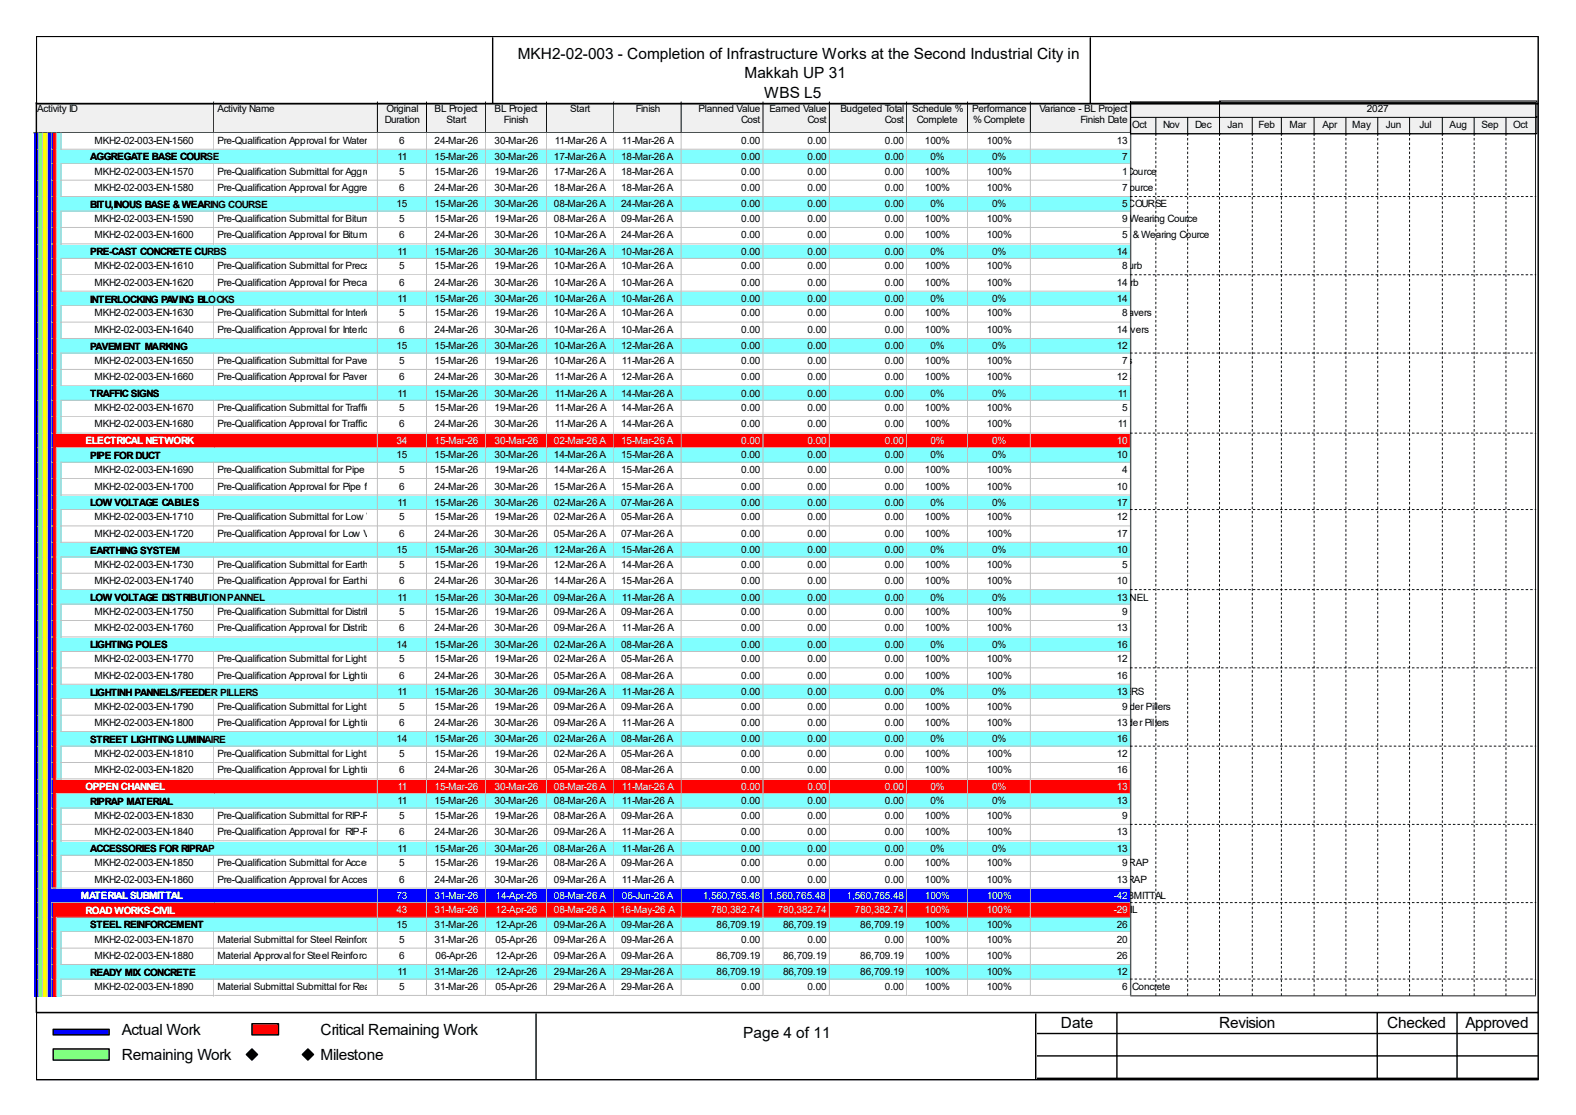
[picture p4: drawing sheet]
<svg xmlns="http://www.w3.org/2000/svg" width="297mm" height="210mm" viewBox="0 0 297 210" stroke-linecap="round" stroke-linejoin="round" font-family="sans-serif">
<defs><g id="words">
<g font-size="2.9">
<text x="97.6" y="11.1">MKH2-02-003 - Completion of Infrastructure Works at the Second Industrial City in</text>
<text x="140.3" y="14.8">Makkah UP 31</text>
<text x="144" y="18.5">WBS L5</text>
<text x="22.9" y="194.9">Actual Work</text>
<text x="60.4" y="194.9">Critical Remaining Work</text>
<text x="140.1" y="195.5">Page 4 of 11</text>
<text x="199.9" y="193.6">Date</text>
<text x="229.7" y="193.6">Revision</text>
<text x="261.4" y="193.6">Checked</text>
<text x="276.2" y="193.6">Approved</text>
<text x="22.9" y="199.7">Remaining Work</text>
<text x="60.4" y="199.7">Milestone</text>
</g>
<g font-size="1.9">
<text x="7" y="21.1">Activity ID</text>
<text x="41" y="21.1">Activity Name</text>
<text x="72.5" y="23.1">Duration</text>
<text x="72.9" y="21.1">Original</text>
<text x="81.9" y="21.1">BL Project</text>
<text x="84.2" y="23.1">Start</text>
<text x="93.2" y="21.1">BL Project</text>
<text x="95" y="23.1">Finish</text>
<text x="107.4" y="21.1">Start</text>
<text x="119.8" y="21.1">Finish</text>
<text x="131.6" y="21.1">Planned Value</text>
<text x="139.7" y="23.1">Cost</text>
<text x="145" y="21.1">Earned Value</text>
<text x="152.2" y="23.1">Cost</text>
<text x="158.4" y="21.1">Budgeted Total</text>
<text x="166.8" y="23.1">Cost</text>
<text x="171.9" y="21.1">Schedule %</text>
<text x="172.8" y="23.1">Complete</text>
<text x="183.2" y="21.1">Performance</text>
<text x="183.4" y="23.1">% Complete</text>
<text x="195.9" y="21.1">Variance - BL Project</text>
<text x="203.6" y="23.1">Finish Date</text>
<text x="257.6" y="21.1">2027</text>
<text x="17.8" y="27.1">MKH2-02-003-EN-1560</text>
<text x="41" y="27.1">Pre-Qualification Approval for Water Proofing</text>
<text x="75.2" y="27.1">6</text>
<text x="81.9" y="27.1">24-Mar-26</text>
<text x="93.2" y="27.1">30-Mar-26</text>
<text x="104.6" y="27.1">11-Mar-26 A</text>
<text x="117.2" y="27.1">11-Mar-26 A</text>
<text x="139.7" y="27.1">0.00</text>
<text x="152.2" y="27.1">0.00</text>
<text x="166.8" y="27.1">0.00</text>
<text x="174.3" y="27.1">100%</text>
<text x="186" y="27.1">100%</text>
<text x="210.5" y="27.1">13</text>
<text x="213.4" y="24.1">Oct</text>
<text x="219.2" y="24.1">Nov</text>
<text x="225.2" y="24.1">Dec</text>
<text x="231.4" y="24.1">Jan</text>
<text x="237.2" y="24.1">Feb</text>
<text x="243" y="24.1">Mar</text>
<text x="249.2" y="24.1">Apr</text>
<text x="254.8" y="24.1">May</text>
<text x="261.2" y="24.1">Jun</text>
<text x="267.5" y="24.1">Jul</text>
<text x="273.2" y="24.1">Aug</text>
<text x="279.2" y="24.1">Sep</text>
<text x="285.2" y="24.1">Oct</text>
<text x="17" y="30.2">AGGREGATE BASE COURSE</text>
<text x="17.8" y="32.9">MKH2-02-003-EN-1570</text>
<text x="17.8" y="36">MKH2-02-003-EN-1580</text>
<text x="41" y="32.9">Pre-Qualification Submittal for Aggregate Base Cource</text>
<text x="41" y="36">Pre-Qualification Approval for Aggregate Base Cource</text>
<text x="74.9" y="30.1">11</text>
<text x="75.2" y="32.9">5</text>
<text x="75.2" y="36">6</text>
<text x="81.9" y="30.1">15-Mar-26</text>
<text x="81.9" y="32.9">15-Mar-26</text>
<text x="81.9" y="36">24-Mar-26</text>
<text x="93.2" y="30.1">30-Mar-26</text>
<text x="93.2" y="32.9">19-Mar-26</text>
<text x="93.2" y="36">30-Mar-26</text>
<text x="104.4" y="30.1">17-Mar-26 A</text>
<text x="104.4" y="32.9">17-Mar-26 A</text>
<text x="104.4" y="36">18-Mar-26 A</text>
<text x="117.1" y="30.1">18-Mar-26 A</text>
<text x="117.1" y="32.9">18-Mar-26 A</text>
<text x="117.1" y="36">18-Mar-26 A</text>
<text x="139.7" y="30.1">0.00</text>
<text x="139.7" y="32.9">0.00</text>
<text x="139.7" y="36">0.00</text>
<text x="152.2" y="30.1">0.00</text>
<text x="152.2" y="32.9">0.00</text>
<text x="152.2" y="36">0.00</text>
<text x="166.8" y="30.1">0.00</text>
<text x="166.8" y="32.9">0.00</text>
<text x="166.8" y="36">0.00</text>
<text x="174.3" y="32.9">100%</text>
<text x="174.3" y="36">100%</text>
<text x="174.6" y="32.9">Pre-Qualification Submittal for Aggregate Base Cource</text>
<text x="174.6" y="36">Pre-Qualification Approval for Aggregate Base Cource</text>
<text x="175.3" y="30.1">0%</text>
<text x="186" y="32.9">100%</text>
<text x="186" y="36">100%</text>
<text x="187" y="30.1">0%</text>
<text x="211.5" y="30.1">7</text>
<text x="211.5" y="32.9">1</text>
<text x="211.5" y="36">7</text>
<text x="17" y="39.2">BITU,INOUS BASE &amp; WEARING COURSE</text>
<text x="17.8" y="41.8">MKH2-02-003-EN-1590</text>
<text x="41" y="41.8">Pre-Qualification Submittal for Bituminous Base &amp; Wearing Cource19-Mar-26</text>
<text x="74.7" y="39.1">15</text>
<text x="75.2" y="41.8">5</text>
<text x="81.9" y="39.1">15-Mar-26</text>
<text x="81.9" y="41.8">15-Mar-26</text>
<text x="93.2" y="39.1">30-Mar-26</text>
<text x="104.4" y="39.1">08-Mar-26 A</text>
<text x="104.4" y="41.8">08-Mar-26 A</text>
<text x="117.1" y="39.1">24-Mar-26 A</text>
<text x="117.1" y="41.8">09-Mar-26 A</text>
<text x="139.7" y="39.1">0.00</text>
<text x="139.7" y="41.8">0.00</text>
<text x="152.2" y="39.1">0.00</text>
<text x="152.2" y="41.8">0.00</text>
<text x="166.8" y="39.1">0.00</text>
<text x="166.8" y="41.8">0.00</text>
<text x="172.9" y="41.8">Pre-Qualification Submittal for Bituminous Base &amp; Wearing Cource</text>
<text x="174.3" y="41.8">100%</text>
<text x="175.3" y="39.1">0%</text>
<text x="175.9" y="39.1">24-Mar-26 A, BITU,INOUS BASE &amp; WEARING COURSE</text>
<text x="186" y="41.8">100%</text>
<text x="187" y="39.1">0%</text>
<text x="211.5" y="39.1">5</text>
<text x="211.5" y="41.8">9</text>
<text x="17.8" y="44.9">MKH2-02-003-EN-1600</text>
<text x="41" y="44.9">Pre-Qualification Approval for Bituminous Base &amp; Wearing Cource30-Mar-26</text>
<text x="74.9" y="48">11</text>
<text x="75.2" y="44.9">6</text>
<text x="81.9" y="44.9">24-Mar-26</text>
<text x="81.9" y="48">15-Mar-26</text>
<text x="93.2" y="48">30-Mar-26</text>
<text x="104.4" y="44.9">10-Mar-26 A</text>
<text x="104.4" y="48">10-Mar-26 A</text>
<text x="117.1" y="44.9">24-Mar-26 A</text>
<text x="117.1" y="48">10-Mar-26 A</text>
<text x="139.7" y="44.9">0.00</text>
<text x="139.7" y="48">0.00</text>
<text x="152.2" y="44.9">0.00</text>
<text x="152.2" y="48">0.00</text>
<text x="166.8" y="44.9">0.00</text>
<text x="166.8" y="48">0.00</text>
<text x="174.3" y="44.9">100%</text>
<text x="175.3" y="48">0%</text>
<text x="175.9" y="44.9">Pre-Qualification Approval for Bituminous Base &amp; Wearing Cource</text>
<text x="186" y="44.9">100%</text>
<text x="187" y="48">0%</text>
<text x="210.5" y="48">14</text>
<text x="211.5" y="44.9">5</text>
<text x="17" y="48">PRE-CAST CONCRETE CURBS</text>
<text x="17.8" y="50.7">MKH2-02-003-EN-1610</text>
<text x="17.8" y="53.8">MKH2-02-003-EN-1620</text>
<text x="41" y="50.7">Pre-Qualification Submittal for Precast Concrete Curb</text>
<text x="41" y="53.8">Pre-Qualification Approval for Precast Concrete Curb24-Mar-26</text>
<text x="75.2" y="50.7">5</text>
<text x="75.2" y="53.8">6</text>
<text x="81.9" y="50.7">15-Mar-26</text>
<text x="93.2" y="50.7">19-Mar-26</text>
<text x="93.2" y="53.8">30-Mar-26</text>
<text x="104.4" y="50.7">10-Mar-26 A</text>
<text x="104.4" y="53.8">10-Mar-26 A</text>
<text x="117.1" y="50.7">10-Mar-26 A</text>
<text x="117.1" y="53.8">10-Mar-26 A</text>
<text x="139.7" y="50.7">0.00</text>
<text x="139.7" y="53.8">0.00</text>
<text x="152.2" y="50.7">0.00</text>
<text x="152.2" y="53.8">0.00</text>
<text x="166.8" y="50.7">0.00</text>
<text x="166.8" y="53.8">0.00</text>
<text x="173.1" y="50.7">Pre-Qualification Submittal for Precast Concrete Curb</text>
<text x="173.1" y="53.8">Pre-Qualification Approval for Precast Concrete Curb</text>
<text x="174.3" y="50.7">100%</text>
<text x="174.3" y="53.8">100%</text>
<text x="186" y="50.7">100%</text>
<text x="186" y="53.8">100%</text>
<text x="210.5" y="53.8">14</text>
<text x="211.5" y="50.7">8</text>
<text x="17" y="57">INTERLOCKING PAVING BLOCKS</text>
<text x="17.8" y="59.6">MKH2-02-003-EN-1630</text>
<text x="41" y="59.6">Pre-Qualification Submittal for Interlocking Block Pavers</text>
<text x="74.9" y="56.9">11</text>
<text x="75.2" y="59.6">5</text>
<text x="81.9" y="56.9">15-Mar-26</text>
<text x="81.9" y="59.6">15-Mar-26</text>
<text x="93.2" y="56.9">30-Mar-26</text>
<text x="93.2" y="59.6">19-Mar-26</text>
<text x="104.4" y="56.9">10-Mar-26 A</text>
<text x="104.4" y="59.6">10-Mar-26 A</text>
<text x="117.1" y="56.9">10-Mar-26 A</text>
<text x="117.1" y="59.6">10-Mar-26 A</text>
<text x="139.7" y="56.9">0.00</text>
<text x="139.7" y="59.6">0.00</text>
<text x="152.2" y="56.9">0.00</text>
<text x="152.2" y="59.6">0.00</text>
<text x="166.8" y="56.9">0.00</text>
<text x="166.8" y="59.6">0.00</text>
<text x="173.1" y="59.6">Pre-Qualification Submittal for Interlocking Block Pavers</text>
<text x="174.3" y="59.6">100%</text>
<text x="175.3" y="56.9">0%</text>
<text x="186" y="59.6">100%</text>
<text x="187" y="56.9">0%</text>
<text x="210.5" y="56.9">14</text>
<text x="211.5" y="59.6">8</text>
<text x="17" y="65.9">PAVEMENT MARKING</text>
<text x="17.8" y="62.7">MKH2-02-003-EN-1640</text>
<text x="41" y="62.7">Pre-Qualification Approval for Interlocking Block Pavers</text>
<text x="74.7" y="65.8">15</text>
<text x="75.2" y="62.7">6</text>
<text x="81.9" y="62.7">24-Mar-26</text>
<text x="81.9" y="65.8">15-Mar-26</text>
<text x="93.2" y="62.7">30-Mar-26</text>
<text x="93.2" y="65.8">30-Mar-26</text>
<text x="104.4" y="62.7">10-Mar-26 A</text>
<text x="104.4" y="65.8">10-Mar-26 A</text>
<text x="117.1" y="62.7">10-Mar-26 A</text>
<text x="117.1" y="65.8">12-Mar-26 A</text>
<text x="139.7" y="62.7">0.00</text>
<text x="139.7" y="65.8">0.00</text>
<text x="152.2" y="62.7">0.00</text>
<text x="152.2" y="65.8">0.00</text>
<text x="166.8" y="62.7">0.00</text>
<text x="166.8" y="65.8">0.00</text>
<text x="173.1" y="62.7">Pre-Qualification Approval for Interlocking Block Pavers</text>
<text x="174.3" y="62.7">100%</text>
<text x="175.3" y="65.8">0%</text>
<text x="186" y="62.7">100%</text>
<text x="187" y="65.8">0%</text>
<text x="210.5" y="62.7">14</text>
<text x="210.5" y="65.8">12</text>
<text x="17.8" y="68.5">MKH2-02-003-EN-1650</text>
<text x="17.8" y="71.6">MKH2-02-003-EN-1660</text>
<text x="41" y="68.5">Pre-Qualification Submittal for Pavement Markings 15-Mar-26</text>
<text x="41" y="71.6">Pre-Qualification Approval for Pavement Markings</text>
<text x="75.2" y="68.5">5</text>
<text x="75.2" y="71.6">6</text>
<text x="81.9" y="71.6">24-Mar-26</text>
<text x="93.2" y="68.5">19-Mar-26</text>
<text x="93.2" y="71.6">30-Mar-26</text>
<text x="104.4" y="68.5">10-Mar-26 A</text>
<text x="104.6" y="71.6">11-Mar-26 A</text>
<text x="117.1" y="71.6">12-Mar-26 A</text>
<text x="117.2" y="68.5">11-Mar-26 A</text>
<text x="139.7" y="68.5">0.00</text>
<text x="139.7" y="71.6">0.00</text>
<text x="152.2" y="68.5">0.00</text>
<text x="152.2" y="71.6">0.00</text>
<text x="166.8" y="68.5">0.00</text>
<text x="166.8" y="71.6">0.00</text>
<text x="173.3" y="68.5">Pre-Qualification Submittal for Pavement Markings</text>
<text x="173.4" y="71.6">Pre-Qualification Approval for Pavement Markings</text>
<text x="174.3" y="68.5">100%</text>
<text x="174.3" y="71.6">100%</text>
<text x="186" y="68.5">100%</text>
<text x="186" y="71.6">100%</text>
<text x="210.5" y="71.6">12</text>
<text x="211.5" y="68.5">7</text>
<text x="17" y="74.8">TRAFFIC SIGNS</text>
<text x="17.8" y="77.4">MKH2-02-003-EN-1670</text>
<text x="41" y="77.4">Pre-Qualification Submittal for Traffic Signs 5</text>
<text x="74.9" y="74.7">11</text>
<text x="81.9" y="74.7">15-Mar-26</text>
<text x="81.9" y="77.4">15-Mar-26</text>
<text x="93.2" y="74.7">30-Mar-26</text>
<text x="93.2" y="77.4">19-Mar-26</text>
<text x="104.6" y="74.7">11-Mar-26 A</text>
<text x="104.6" y="77.4">11-Mar-26 A</text>
<text x="117.1" y="74.7">14-Mar-26 A</text>
<text x="117.1" y="77.4">14-Mar-26 A</text>
<text x="139.7" y="74.7">0.00</text>
<text x="139.7" y="77.4">0.00</text>
<text x="152.2" y="74.7">0.00</text>
<text x="152.2" y="77.4">0.00</text>
<text x="166.8" y="74.7">0.00</text>
<text x="166.8" y="77.4">0.00</text>
<text x="174.3" y="77.4">100%</text>
<text x="175.3" y="74.7">0%</text>
<text x="186" y="77.4">100%</text>
<text x="187" y="74.7">0%</text>
<text x="210.7" y="74.7">11</text>
<text x="211.5" y="77.4">5</text>
<text x="17.8" y="80.5">MKH2-02-003-EN-1680</text>
<text x="41" y="80.5">Pre-Qualification Approval for Traffic Signs 6</text>
<text x="81.9" y="80.5">24-Mar-26</text>
<text x="93.2" y="80.5">30-Mar-26</text>
<text x="104.6" y="80.5">11-Mar-26 A</text>
<text x="117.1" y="80.5">14-Mar-26 A</text>
<text x="139.7" y="80.5">0.00</text>
<text x="152.2" y="80.5">0.00</text>
<text x="166.8" y="80.5">0.00</text>
<text x="174.3" y="80.5">100%</text>
<text x="186" y="80.5">100%</text>
<text x="210.7" y="80.5">11</text>
<text x="17" y="86.4">PIPE FOR DUCT</text>
<text x="17.8" y="89.1">MKH2-02-003-EN-1690</text>
<text x="41" y="89.1">Pre-Qualification Submittal for Pipe for the Duct</text>
<text x="74.7" y="86.4">15</text>
<text x="75.2" y="89.1">5</text>
<text x="81.9" y="86.4">15-Mar-26</text>
<text x="81.9" y="89.1">15-Mar-26</text>
<text x="93.2" y="86.4">30-Mar-26</text>
<text x="93.2" y="89.1">19-Mar-26</text>
<text x="104.4" y="86.4">14-Mar-26 A</text>
<text x="104.4" y="89.1">14-Mar-26 A</text>
<text x="117.1" y="86.4">15-Mar-26 A</text>
<text x="117.1" y="89.1">15-Mar-26 A</text>
<text x="139.7" y="86.4">0.00</text>
<text x="139.7" y="89.1">0.00</text>
<text x="152.2" y="86.4">0.00</text>
<text x="152.2" y="89.1">0.00</text>
<text x="166.8" y="86.4">0.00</text>
<text x="166.8" y="89.1">0.00</text>
<text x="174.3" y="89.1">100%</text>
<text x="175.3" y="86.4">0%</text>
<text x="186" y="89.1">100%</text>
<text x="187" y="86.4">0%</text>
<text x="210.5" y="86.4">10</text>
<text x="211.5" y="89.1">4</text>
<text x="17" y="95.3">LOW VOLTAGE CABLES</text>
<text x="17.8" y="92.2">MKH2-02-003-EN-1700</text>
<text x="41" y="92.2">Pre-Qualification Approval for Pipe for the Duct</text>
<text x="74.9" y="95.2">11</text>
<text x="75.2" y="92.2">6</text>
<text x="81.9" y="92.2">24-Mar-26</text>
<text x="81.9" y="95.2">15-Mar-26</text>
<text x="93.2" y="92.2">30-Mar-26</text>
<text x="93.2" y="95.2">30-Mar-26</text>
<text x="104.4" y="92.2">15-Mar-26 A</text>
<text x="104.4" y="95.2">02-Mar-26 A</text>
<text x="117.1" y="92.2">15-Mar-26 A</text>
<text x="117.1" y="95.2">07-Mar-26 A</text>
<text x="139.7" y="92.2">0.00</text>
<text x="139.7" y="95.2">0.00</text>
<text x="152.2" y="92.2">0.00</text>
<text x="152.2" y="95.2">0.00</text>
<text x="166.8" y="92.2">0.00</text>
<text x="166.8" y="95.2">0.00</text>
<text x="174.3" y="92.2">100%</text>
<text x="175.3" y="95.2">0%</text>
<text x="186" y="92.2">100%</text>
<text x="187" y="95.2">0%</text>
<text x="210.5" y="92.2">10</text>
<text x="210.5" y="95.2">17</text>
<text x="17.8" y="98">MKH2-02-003-EN-1710</text>
<text x="17.8" y="101.1">MKH2-02-003-EN-1720</text>
<text x="41" y="98">Pre-Qualification Submittal for Low Voltage Cables 15-Mar-26</text>
<text x="41" y="101.1">Pre-Qualification Approval for Low Voltage Cables</text>
<text x="75.2" y="98">5</text>
<text x="75.2" y="101.1">6</text>
<text x="81.9" y="101.1">24-Mar-26</text>
<text x="93.2" y="98">19-Mar-26</text>
<text x="93.2" y="101.1">30-Mar-26</text>
<text x="104.4" y="98">02-Mar-26 A</text>
<text x="104.4" y="101.1">05-Mar-26 A</text>
<text x="117.1" y="98">05-Mar-26 A</text>
<text x="117.1" y="101.1">07-Mar-26 A</text>
<text x="139.7" y="98">0.00</text>
<text x="139.7" y="101.1">0.00</text>
<text x="152.2" y="98">0.00</text>
<text x="152.2" y="101.1">0.00</text>
<text x="166.8" y="98">0.00</text>
<text x="166.8" y="101.1">0.00</text>
<text x="174.3" y="98">100%</text>
<text x="174.3" y="101.1">100%</text>
<text x="186" y="98">100%</text>
<text x="186" y="101.1">100%</text>
<text x="210.5" y="98">12</text>
<text x="210.5" y="101.1">17</text>
<text x="17" y="104.3">EARTHING SYSTEM</text>
<text x="17.8" y="106.9">MKH2-02-003-EN-1730</text>
<text x="41" y="106.9">Pre-Qualification Submittal for Earthing System</text>
<text x="74.7" y="104.2">15</text>
<text x="75.2" y="106.9">5</text>
<text x="81.9" y="104.2">15-Mar-26</text>
<text x="81.9" y="106.9">15-Mar-26</text>
<text x="93.2" y="104.2">30-Mar-26</text>
<text x="93.2" y="106.9">19-Mar-26</text>
<text x="104.4" y="104.2">12-Mar-26 A</text>
<text x="104.4" y="106.9">12-Mar-26 A</text>
<text x="117.1" y="104.2">15-Mar-26 A</text>
<text x="117.1" y="106.9">14-Mar-26 A</text>
<text x="139.7" y="104.2">0.00</text>
<text x="139.7" y="106.9">0.00</text>
<text x="152.2" y="104.2">0.00</text>
<text x="152.2" y="106.9">0.00</text>
<text x="166.8" y="104.2">0.00</text>
<text x="166.8" y="106.9">0.00</text>
<text x="174.3" y="106.9">100%</text>
<text x="175.3" y="104.2">0%</text>
<text x="186" y="106.9">100%</text>
<text x="187" y="104.2">0%</text>
<text x="210.5" y="104.2">10</text>
<text x="211.5" y="106.9">5</text>
<text x="17" y="113.2">LOW VOLTAGE DISTRIBUTION PANNEL</text>
<text x="17.8" y="110">MKH2-02-003-EN-1740</text>
<text x="41" y="110">Pre-Qualification Approval for Earthing System</text>
<text x="74.9" y="113.1">11</text>
<text x="75.2" y="110">6</text>
<text x="81.9" y="110">24-Mar-26</text>
<text x="81.9" y="113.1">15-Mar-26</text>
<text x="93.2" y="110">30-Mar-26</text>
<text x="93.2" y="113.1">30-Mar-26</text>
<text x="104.4" y="110">14-Mar-26 A</text>
<text x="104.4" y="113.1">09-Mar-26 A</text>
<text x="117.1" y="110">15-Mar-26 A</text>
<text x="117.2" y="113.1">11-Mar-26 A</text>
<text x="139.7" y="110">0.00</text>
<text x="139.7" y="113.1">0.00</text>
<text x="152.2" y="110">0.00</text>
<text x="152.2" y="113.1">0.00</text>
<text x="166.8" y="110">0.00</text>
<text x="166.8" y="113.1">0.00</text>
<text x="173.3" y="113.1">11-Mar-26 A, LOW VOLTAGE DISTRIBUTION PANNEL</text>
<text x="174.3" y="110">100%</text>
<text x="175.3" y="113.1">0%</text>
<text x="186" y="110">100%</text>
<text x="187" y="113.1">0%</text>
<text x="210.5" y="110">10</text>
<text x="210.5" y="113.1">13</text>
<text x="17.8" y="115.8">MKH2-02-003-EN-1750</text>
<text x="17.8" y="118.9">MKH2-02-003-EN-1760</text>
<text x="41" y="115.8">Pre-Qualification Submittal for Distribution Panel</text>
<text x="41" y="118.9">Pre-Qualification Approval for Distribution Panel</text>
<text x="75.2" y="115.8">5</text>
<text x="75.2" y="118.9">6</text>
<text x="81.9" y="115.8">15-Mar-26</text>
<text x="81.9" y="118.9">24-Mar-26</text>
<text x="93.2" y="115.8">19-Mar-26</text>
<text x="93.2" y="118.9">30-Mar-26</text>
<text x="104.4" y="115.8">09-Mar-26 A</text>
<text x="104.4" y="118.9">09-Mar-26 A</text>
<text x="117.1" y="115.8">09-Mar-26 A</text>
<text x="117.2" y="118.9">11-Mar-26 A</text>
<text x="139.7" y="115.8">0.00</text>
<text x="139.7" y="118.9">0.00</text>
<text x="152.2" y="115.8">0.00</text>
<text x="152.2" y="118.9">0.00</text>
<text x="166.8" y="115.8">0.00</text>
<text x="166.8" y="118.9">0.00</text>
<text x="174.3" y="115.8">100%</text>
<text x="174.3" y="118.9">100%</text>
<text x="186" y="115.8">100%</text>
<text x="186" y="118.9">100%</text>
<text x="210.5" y="118.9">13</text>
<text x="211.5" y="115.8">9</text>
<text x="17" y="122.1">LIGHTING POLES</text>
<text x="17.8" y="124.8">MKH2-02-003-EN-1770</text>
<text x="41" y="124.8">Pre-Qualification Submittal for Lighting poles</text>
<text x="74.7" y="122">14</text>
<text x="75.2" y="124.8">5</text>
<text x="81.9" y="122">15-Mar-26</text>
<text x="81.9" y="124.8">15-Mar-26</text>
<text x="93.2" y="122">30-Mar-26</text>
<text x="93.2" y="124.8">19-Mar-26</text>
<text x="104.4" y="122">02-Mar-26 A</text>
<text x="104.4" y="124.8">02-Mar-26 A</text>
<text x="117.1" y="122">08-Mar-26 A</text>
<text x="117.1" y="124.8">05-Mar-26 A</text>
<text x="139.7" y="122">0.00</text>
<text x="139.7" y="124.8">0.00</text>
<text x="152.2" y="122">0.00</text>
<text x="152.2" y="124.8">0.00</text>
<text x="166.8" y="122">0.00</text>
<text x="166.8" y="124.8">0.00</text>
<text x="174.3" y="124.8">100%</text>
<text x="175.3" y="122">0%</text>
<text x="186" y="124.8">100%</text>
<text x="187" y="122">0%</text>
<text x="210.5" y="122">16</text>
<text x="210.5" y="124.8">12</text>
<text x="17" y="131">LIGHTINH PANNELS/FEEDER PILLERS</text>
<text x="17.8" y="127.8">MKH2-02-003-EN-1780</text>
<text x="41" y="127.8">Pre-Qualification Approval for Lighting poles6</text>
<text x="74.9" y="130.9">11</text>
<text x="81.9" y="127.8">24-Mar-26</text>
<text x="81.9" y="130.9">15-Mar-26</text>
<text x="93.2" y="127.8">30-Mar-26</text>
<text x="93.2" y="130.9">30-Mar-26</text>
<text x="104.4" y="127.8">05-Mar-26 A</text>
<text x="104.4" y="130.9">09-Mar-26 A</text>
<text x="117.1" y="127.8">08-Mar-26 A</text>
<text x="117.2" y="130.9">11-Mar-26 A</text>
<text x="139.7" y="127.8">0.00</text>
<text x="139.7" y="130.9">0.00</text>
<text x="152.2" y="127.8">0.00</text>
<text x="152.2" y="130.9">0.00</text>
<text x="166.8" y="127.8">0.00</text>
<text x="166.8" y="130.9">0.00</text>
<text x="173.3" y="130.9">11-Mar-26 A, LIGHTINH PANNELS/FEEDER PILLERS</text>
<text x="174.3" y="127.8">100%</text>
<text x="175.3" y="130.9">0%</text>
<text x="186" y="127.8">100%</text>
<text x="187" y="130.9">0%</text>
<text x="210.5" y="127.8">16</text>
<text x="210.5" y="130.9">13</text>
<text x="17.8" y="133.6">MKH2-02-003-EN-1790</text>
<text x="17.8" y="136.7">MKH2-02-003-EN-1800</text>
<text x="41" y="133.6">Pre-Qualification Submittal for Lighting panels/Feeder Pillers</text>
<text x="41" y="136.7">Pre-Qualification Approval for Lighting panels/Feeder Pillers</text>
<text x="75.2" y="133.6">5</text>
<text x="75.2" y="136.7">6</text>
<text x="81.9" y="133.6">15-Mar-26</text>
<text x="81.9" y="136.7">24-Mar-26</text>
<text x="93.2" y="133.6">19-Mar-26</text>
<text x="93.2" y="136.7">30-Mar-26</text>
<text x="104.4" y="133.6">09-Mar-26 A</text>
<text x="104.4" y="136.7">09-Mar-26 A</text>
<text x="117.1" y="133.6">09-Mar-26 A</text>
<text x="117.2" y="136.7">11-Mar-26 A</text>
<text x="139.7" y="133.6">0.00</text>
<text x="139.7" y="136.7">0.00</text>
<text x="152.2" y="133.6">0.00</text>
<text x="152.2" y="136.7">0.00</text>
<text x="166.8" y="133.6">0.00</text>
<text x="166.8" y="136.7">0.00</text>
<text x="172.9" y="133.6">Pre-Qualification Submittal for Lighting panels/Feeder Pillers</text>
<text x="173.3" y="136.7">Pre-Qualification Approval for Lighting panels/Feeder Pillers</text>
<text x="174.3" y="133.6">100%</text>
<text x="174.3" y="136.7">100%</text>
<text x="186" y="133.6">100%</text>
<text x="186" y="136.7">100%</text>
<text x="210.5" y="136.7">13</text>
<text x="211.5" y="133.6">9</text>
<text x="17" y="139.9">STREET LIGHTING LUMINAIRE</text>
<text x="17.8" y="142.6">MKH2-02-003-EN-1810</text>
<text x="41" y="142.6">Pre-Qualification Submittal for Lighting Luminaire</text>
<text x="74.7" y="139.8">14</text>
<text x="75.2" y="142.6">5</text>
<text x="81.9" y="139.8">15-Mar-26</text>
<text x="81.9" y="142.6">15-Mar-26</text>
<text x="93.2" y="139.8">30-Mar-26</text>
<text x="93.2" y="142.6">19-Mar-26</text>
<text x="104.4" y="139.8">02-Mar-26 A</text>
<text x="104.4" y="142.6">02-Mar-26 A</text>
<text x="117.1" y="139.8">08-Mar-26 A</text>
<text x="117.1" y="142.6">05-Mar-26 A</text>
<text x="139.7" y="139.8">0.00</text>
<text x="139.7" y="142.6">0.00</text>
<text x="152.2" y="139.8">0.00</text>
<text x="152.2" y="142.6">0.00</text>
<text x="166.8" y="139.8">0.00</text>
<text x="166.8" y="142.6">0.00</text>
<text x="174.3" y="142.6">100%</text>
<text x="175.3" y="139.8">0%</text>
<text x="186" y="142.6">100%</text>
<text x="187" y="139.8">0%</text>
<text x="210.5" y="139.8">16</text>
<text x="210.5" y="142.6">12</text>
<text x="17.8" y="145.7">MKH2-02-003-EN-1820</text>
<text x="41" y="145.7">Pre-Qualification Approval for Lighting Luminaire</text>
<text x="75.2" y="145.7">6</text>
<text x="81.9" y="145.7">24-Mar-26</text>
<text x="93.2" y="145.7">30-Mar-26</text>
<text x="104.4" y="145.7">05-Mar-26 A</text>
<text x="117.1" y="145.7">08-Mar-26 A</text>
<text x="139.7" y="145.7">0.00</text>
<text x="152.2" y="145.7">0.00</text>
<text x="166.8" y="145.7">0.00</text>
<text x="174.3" y="145.7">100%</text>
<text x="186" y="145.7">100%</text>
<text x="210.5" y="145.7">16</text>
<text x="17" y="151.6">RIPRAP MATERIAL</text>
<text x="17.8" y="154.2">MKH2-02-003-EN-1830</text>
<text x="41" y="154.2">Pre-Qualification Submittal for RIP-RAP Material</text>
<text x="74.9" y="151.5">11</text>
<text x="75.2" y="154.2">5</text>
<text x="81.9" y="151.5">15-Mar-26</text>
<text x="81.9" y="154.2">15-Mar-26</text>
<text x="93.2" y="151.5">30-Mar-26</text>
<text x="93.2" y="154.2">19-Mar-26</text>
<text x="104.4" y="151.5">08-Mar-26 A</text>
<text x="104.4" y="154.2">08-Mar-26 A</text>
<text x="117.1" y="154.2">09-Mar-26 A</text>
<text x="117.2" y="151.5">11-Mar-26 A</text>
<text x="139.7" y="151.5">0.00</text>
<text x="139.7" y="154.2">0.00</text>
<text x="152.2" y="151.5">0.00</text>
<text x="152.2" y="154.2">0.00</text>
<text x="166.8" y="151.5">0.00</text>
<text x="166.8" y="154.2">0.00</text>
<text x="174.3" y="154.2">100%</text>
<text x="175.3" y="151.5">0%</text>
<text x="186" y="154.2">100%</text>
<text x="187" y="151.5">0%</text>
<text x="210.5" y="151.5">13</text>
<text x="211.5" y="154.2">9</text>
<text x="17" y="160.5">ACCESSORIES FOR RIPRAP</text>
<text x="17.8" y="157.3">MKH2-02-003-EN-1840</text>
<text x="41" y="157.3">Pre-Qualification Approval for RIP-RAP Material</text>
<text x="74.9" y="160.4">11</text>
<text x="75.2" y="157.3">6</text>
<text x="81.9" y="157.3">24-Mar-26</text>
<text x="81.9" y="160.4">15-Mar-26</text>
<text x="93.2" y="157.3">30-Mar-26</text>
<text x="93.2" y="160.4">30-Mar-26</text>
<text x="104.4" y="157.3">09-Mar-26 A</text>
<text x="104.4" y="160.4">08-Mar-26 A</text>
<text x="117.2" y="157.3">11-Mar-26 A</text>
<text x="117.2" y="160.4">11-Mar-26 A</text>
<text x="139.7" y="157.3">0.00</text>
<text x="139.7" y="160.4">0.00</text>
<text x="152.2" y="157.3">0.00</text>
<text x="152.2" y="160.4">0.00</text>
<text x="166.8" y="157.3">0.00</text>
<text x="166.8" y="160.4">0.00</text>
<text x="174.3" y="157.3">100%</text>
<text x="175.3" y="160.4">0%</text>
<text x="186" y="157.3">100%</text>
<text x="187" y="160.4">0%</text>
<text x="210.5" y="157.3">13</text>
<text x="210.5" y="160.4">13</text>
<text x="17.8" y="163.2">MKH2-02-003-EN-1850</text>
<text x="17.8" y="166.2">MKH2-02-003-EN-1860</text>
<text x="41" y="163.2">Pre-Qualification Submittal for Accessories for RIP-RAP</text>
<text x="41" y="166.2">Pre-Qualification Approval for Accessories for RIP-RAP</text>
<text x="75.2" y="163.2">5</text>
<text x="75.2" y="166.2">6</text>
<text x="81.9" y="163.2">15-Mar-26</text>
<text x="81.9" y="166.2">24-Mar-26</text>
<text x="93.2" y="163.2">19-Mar-26</text>
<text x="93.2" y="166.2">30-Mar-26</text>
<text x="104.4" y="163.2">08-Mar-26 A</text>
<text x="104.4" y="166.2">09-Mar-26 A</text>
<text x="117.1" y="163.2">09-Mar-26 A</text>
<text x="117.2" y="166.2">11-Mar-26 A</text>
<text x="139.7" y="163.2">0.00</text>
<text x="139.7" y="166.2">0.00</text>
<text x="152.2" y="163.2">0.00</text>
<text x="152.2" y="166.2">0.00</text>
<text x="166.8" y="163.2">0.00</text>
<text x="166.8" y="166.2">0.00</text>
<text x="172.9" y="163.2">Pre-Qualification Submittal for Accessories for RIP-RAP</text>
<text x="173.3" y="166.2">Pre-Qualification Approval for Accessories for RIP-RAP</text>
<text x="174.3" y="163.2">100%</text>
<text x="174.3" y="166.2">100%</text>
<text x="186" y="163.2">100%</text>
<text x="186" y="166.2">100%</text>
<text x="210.5" y="166.2">13</text>
<text x="211.5" y="163.2">9</text>
<text x="186.3" y="172">16-May-26 A, ROAD WORKS-CIVIL</text>
<text x="17" y="174.9">STEEL REINFORCEMENT</text>
<text x="17.8" y="177.5">MKH2-02-003-EN-1870</text>
<text x="41" y="177.5">Material Submittal for Steel Reinforcement 5</text>
<text x="74.7" y="174.8">15</text>
<text x="81.9" y="174.8">31-Mar-26</text>
<text x="81.9" y="177.5">31-Mar-26</text>
<text x="93.4" y="174.8">12-Apr-26</text>
<text x="93.4" y="177.5">05-Apr-26</text>
<text x="104.4" y="174.8">09-Mar-26 A</text>
<text x="104.4" y="177.5">09-Mar-26 A</text>
<text x="117.1" y="174.8">09-Mar-26 A</text>
<text x="117.1" y="177.5">09-Mar-26 A</text>
<text x="135" y="174.8">86,709.19</text>
<text x="139.7" y="177.5">0.00</text>
<text x="147.6" y="174.8">86,709.19</text>
<text x="152.2" y="177.5">0.00</text>
<text x="162.1" y="174.8">86,709.19</text>
<text x="166.8" y="177.5">0.00</text>
<text x="174.3" y="174.8">100%</text>
<text x="174.3" y="177.5">100%</text>
<text x="186" y="174.8">100%</text>
<text x="186" y="177.5">100%</text>
<text x="210.5" y="174.8">26</text>
<text x="210.5" y="177.5">20</text>
<text x="17" y="183.8">READY MIX CONCRETE</text>
<text x="17.8" y="180.6">MKH2-02-003-EN-1880</text>
<text x="41" y="180.6">Material Approval for Steel Reinforcement 6</text>
<text x="74.9" y="183.7">11</text>
<text x="81.9" y="183.7">31-Mar-26</text>
<text x="82.1" y="180.6">06-Apr-26</text>
<text x="93.4" y="180.6">12-Apr-26</text>
<text x="93.4" y="183.7">12-Apr-26</text>
<text x="104.4" y="180.6">09-Mar-26 A</text>
<text x="104.4" y="183.7">29-Mar-26 A</text>
<text x="117.1" y="180.6">09-Mar-26 A</text>
<text x="117.1" y="183.7">29-Mar-26 A</text>
<text x="135" y="180.6">86,709.19</text>
<text x="135" y="183.7">86,709.19</text>
<text x="147.6" y="180.6">86,709.19</text>
<text x="147.6" y="183.7">86,709.19</text>
<text x="162.1" y="180.6">86,709.19</text>
<text x="162.1" y="183.7">86,709.19</text>
<text x="174.3" y="180.6">100%</text>
<text x="174.3" y="183.7">100%</text>
<text x="186" y="180.6">100%</text>
<text x="186" y="183.7">100%</text>
<text x="210.5" y="180.6">26</text>
<text x="210.5" y="183.7">12</text>
<text x="17.8" y="186.4">MKH2-02-003-EN-1890</text>
<text x="41" y="186.4">Material Submittal Submittal for Ready Mixed Concrete</text>
<text x="75.2" y="186.4">5</text>
<text x="81.9" y="186.4">31-Mar-26</text>
<text x="93.4" y="186.4">05-Apr-26</text>
<text x="104.4" y="186.4">29-Mar-26 A</text>
<text x="117.1" y="186.4">29-Mar-26 A</text>
<text x="139.7" y="186.4">0.00</text>
<text x="152.2" y="186.4">0.00</text>
<text x="166.8" y="186.4">0.00</text>
<text x="174.3" y="186.4">100%</text>
<text x="176.9" y="186.4">Material Submittal Submittal for Ready Mixed Concrete</text>
<text x="186" y="186.4">100%</text>
<text x="211.5" y="186.4">6</text>
</g>
<g font-size="1.9" fill="#fff">
<text x="16.1" y="83.7">ELECTRICAL NETWORK</text>
<text x="74.7" y="83.6">34</text>
<text x="81.9" y="83.6">15-Mar-26</text>
<text x="93.2" y="83.6">30-Mar-26</text>
<text x="104.4" y="83.6">02-Mar-26 A</text>
<text x="117.1" y="83.6">15-Mar-26 A</text>
<text x="139.7" y="83.6">0.00</text>
<text x="152.2" y="83.6">0.00</text>
<text x="166.8" y="83.6">0.00</text>
<text x="175.3" y="83.6">0%</text>
<text x="187" y="83.6">0%</text>
<text x="210.5" y="83.6">10</text>
<text x="16.1" y="148.8">OPPEN CHANNEL</text>
<text x="74.9" y="148.8">11</text>
<text x="81.9" y="148.8">15-Mar-26</text>
<text x="93.2" y="148.8">30-Mar-26</text>
<text x="104.4" y="148.8">08-Mar-26 A</text>
<text x="117.2" y="148.8">11-Mar-26 A</text>
<text x="139.7" y="148.8">0.00</text>
<text x="152.2" y="148.8">0.00</text>
<text x="166.8" y="148.8">0.00</text>
<text x="175.3" y="148.8">0%</text>
<text x="187" y="148.8">0%</text>
<text x="210.5" y="148.8">13</text>
<text x="15.2" y="169.4">MATERIAL SUBMITTAL</text>
<text x="16.1" y="172.1">ROAD WORKS-CIVIL</text>
<text x="74.7" y="169.3">73</text>
<text x="74.7" y="172">43</text>
<text x="81.9" y="169.3">31-Mar-26</text>
<text x="81.9" y="172">31-Mar-26</text>
<text x="93.4" y="169.3">14-Apr-26</text>
<text x="93.4" y="172">12-Apr-26</text>
<text x="104.4" y="169.3">08-Mar-26 A</text>
<text x="104.4" y="172">08-Mar-26 A</text>
<text x="116.9" y="172">16-May-26 A</text>
<text x="117.2" y="169.3">06-Jun-26 A</text>
<text x="132.5" y="169.3">1,560,765.48</text>
<text x="134" y="172">780,382.74</text>
<text x="144.8" y="169.3">1,560,765.48</text>
<text x="146.5" y="172">780,382.74</text>
<text x="159.6" y="169.3">1,560,765.48</text>
<text x="161.1" y="172">780,382.74</text>
<text x="174.3" y="169.3">100%</text>
<text x="174.3" y="172">100%</text>
<text x="186" y="169.3">100%06-Jun-26 A, MATERIAL SUBMITTAL</text>
<text x="186" y="172">100%</text>
<text x="209.9" y="169.3">-42</text>
<text x="209.9" y="172">-29</text>
</g>
</g></defs>
<path d="M6.5 19.2h33.9v6h-33.9z" fill="#f0f0f0"/>
<path d="M40.3 19.2v5.8h-34" fill="none" stroke="#000" stroke-width=".19"/>
<path d="M40.4 19.2h30.9v6h-30.9z" fill="#f0f0f0"/>
<path d="M71.1 19.2v5.8h-30.8" fill="none" stroke="#000" stroke-width=".19"/>
<path d="M71.3 19.2h9.3v6h-9.3z" fill="#f0f0f0"/>
<path d="M80.4 19.2v5.8h-9.3" fill="none" stroke="#000" stroke-width=".19"/>
<path d="M80.6 19.2h11.1v6h-11.1z" fill="#f0f0f0"/>
<path d="M91.5 19.2v5.8h-11.1" fill="none" stroke="#000" stroke-width=".19"/>
<path d="M91.7 19.2h11.5v6h-11.5z" fill="#f0f0f0"/>
<path d="M103 19.2v5.8h-11.5" fill="none" stroke="#000" stroke-width=".19"/>
<path d="M103.2 19.2h12.7v6h-12.7z" fill="#f0f0f0"/>
<path d="M115.7 19.2v5.8h-12.7" fill="none" stroke="#000" stroke-width=".19"/>
<path d="M115.9 19.2h12.6v6h-12.6z" fill="#f0f0f0"/>
<path d="M128.4 19.2v5.8h-12.7" fill="none" stroke="#000" stroke-width=".19"/>
<path d="M128.5 19.2h15.5v6h-15.5z" fill="#f0f0f0"/>
<path d="M143.8 19.2v5.8h-15.4" fill="none" stroke="#000" stroke-width=".19"/>
<path d="M144 19.2h12.5v6h-12.5z" fill="#f0f0f0"/>
<path d="M156.3 19.2v5.8h-12.5" fill="none" stroke="#000" stroke-width=".19"/>
<path d="M156.5 19.2h14.5v6h-14.5z" fill="#f0f0f0"/>
<path d="M170.9 19.2v5.8h-14.6" fill="none" stroke="#000" stroke-width=".19"/>
<path d="M171 19.2h11.5v6h-11.5z" fill="#f0f0f0"/>
<path d="M182.4 19.2v5.8h-11.5" fill="none" stroke="#000" stroke-width=".19"/>
<path d="M182.5 19.2h11.9v6h-11.9z" fill="#f0f0f0"/>
<path d="M194.2 19.2v5.8h-11.8" fill="none" stroke="#000" stroke-width=".19"/>
<path d="M194.4 19.2h18.8v6h-18.8z" fill="#f0f0f0"/>
<path d="M213 19.2v5.8h-18.8" fill="none" stroke="#000" stroke-width=".19"/>
<path d="M6.5 25.2h.9v3.1h-.9z" fill="#00f"/>
<path d="M7.2 25v3.3" fill="none" stroke="#c0c0c0" stroke-width=".19"/>
<path d="M7.4 25.2h.8v3.1h-.8z" fill="#80ff80"/>
<path d="M8.1 25v3.3" fill="none" stroke="#c0c0c0" stroke-width=".19"/>
<path d="M8.2 25.2h.9v3.1h-.9z" fill="#ff0"/>
<path d="M8.9 25v3.3" fill="none" stroke="#c0c0c0" stroke-width=".19"/>
<path d="M9.1 25.2h.8v3.1h-.8z" fill="#00f"/>
<path d="M9.8 25v3.3" fill="none" stroke="#c0c0c0" stroke-width=".19"/>
<path d="M9.9 25.2h.9v3.1h-.9z" fill="#f00"/>
<path d="M10.6 25v3.3" fill="none" stroke="#c0c0c0" stroke-width=".19"/>
<path d="M10.8 25.2h.8v3.1h-.8z" fill="#80ffff"/>
<path d="M11.5 25v3.3" fill="none" stroke="#c0c0c0" stroke-width=".19"/>
<path d="M11.6 25.2h28.8v3.1h-28.8z" fill="#fff"/>
<path d="M11.5 28.1h28.9M40.3 25v3.3" fill="none" stroke="#c0c0c0" stroke-width=".19"/>
<path d="M40.4 25.2h30.9v3.1h-30.9z" fill="#fff"/>
<path d="M71.1 25v3.1h-30.7" fill="none" stroke="#c0c0c0" stroke-width=".19"/>
<path d="M71.3 25.2h9.3v3.1h-9.3z" fill="#fff"/>
<path d="M80.4 25v3.1h-9.1" fill="none" stroke="#c0c0c0" stroke-width=".19"/>
<path d="M80.6 25.2h11.1v3.1h-11.1z" fill="#fff"/>
<path d="M91.5 25v3.1h-10.9" fill="none" stroke="#c0c0c0" stroke-width=".19"/>
<path d="M91.7 25.2h11.5v3.1h-11.5z" fill="#fff"/>
<path d="M103 25v3.1h-11.3" fill="none" stroke="#c0c0c0" stroke-width=".19"/>
<path d="M103.2 25.2h12.7v3.1h-12.7z" fill="#fff"/>
<path d="M115.7 25v3.1h-12.5" fill="none" stroke="#c0c0c0" stroke-width=".19"/>
<path d="M115.9 25.2h12.6v3.1h-12.6z" fill="#fff"/>
<path d="M128.4 25v3.1h-12.5" fill="none" stroke="#c0c0c0" stroke-width=".19"/>
<path d="M128.5 25.2h15.5v3.1h-15.5z" fill="#fff"/>
<path d="M143.8 25v3.1h-15.3" fill="none" stroke="#c0c0c0" stroke-width=".19"/>
<path d="M144 25.2h12.5v3.1h-12.5z" fill="#fff"/>
<path d="M156.3 25v3.1h-12.3" fill="none" stroke="#c0c0c0" stroke-width=".19"/>
<path d="M156.5 25.2h14.5v3.1h-14.5z" fill="#fff"/>
<path d="M170.9 25v3.1h-14.4" fill="none" stroke="#c0c0c0" stroke-width=".19"/>
<path d="M171 25.2h11.5v3.1h-11.5z" fill="#fff"/>
<path d="M182.4 25v3.1h-11.4" fill="none" stroke="#c0c0c0" stroke-width=".19"/>
<path d="M182.5 25.2h11.9v3.1h-11.9z" fill="#fff"/>
<path d="M194.2 25v3.1h-11.7" fill="none" stroke="#c0c0c0" stroke-width=".19"/>
<path d="M194.4 25.2h18.8v3.1h-18.8z" fill="#fff"/>
<path d="M213 25v3.1h-18.7" fill="none" stroke="#c0c0c0" stroke-width=".19"/>
<path d="M6.5 28.3h.9v2.7h-.9z" fill="#00f"/>
<path d="M7.2 28.1v2.9" fill="none" stroke="#c0c0c0" stroke-width=".19"/>
<path d="M7.4 28.3h.8v2.7h-.8z" fill="#80ff80"/>
<path d="M8.1 28.1v2.9" fill="none" stroke="#c0c0c0" stroke-width=".19"/>
<path d="M8.2 28.3h.9v2.7h-.9z" fill="#ff0"/>
<path d="M8.9 28.1v2.9" fill="none" stroke="#c0c0c0" stroke-width=".19"/>
<path d="M9.1 28.3h.8v2.7h-.8z" fill="#00f"/>
<path d="M9.8 28.1v2.9" fill="none" stroke="#c0c0c0" stroke-width=".19"/>
<path d="M9.9 28.3h.9v2.7h-.9z" fill="#f00"/>
<path d="M10.6 28.1v2.9" fill="none" stroke="#c0c0c0" stroke-width=".19"/>
<path d="M10.8 28.3h29.6v2.7h-29.6z" fill="#80ffff"/>
<path d="M11.5 30.9h28.9" fill="none" stroke="#c0c0c0" stroke-width=".19"/>
<path d="M40.4 28.3h30.9v2.7h-30.9z" fill="#80ffff"/>
<path d="M71.1 28.1v2.8h-30.7" fill="none" stroke="#c0c0c0" stroke-width=".19"/>
<path d="M71.3 28.3h9.3v2.7h-9.3z" fill="#80ffff"/>
<path d="M80.4 28.1v2.8h-9.1" fill="none" stroke="#c0c0c0" stroke-width=".19"/>
<path d="M80.6 28.3h11.1v2.7h-11.1z" fill="#80ffff"/>
<path d="M91.5 28.1v2.8h-10.9" fill="none" stroke="#c0c0c0" stroke-width=".19"/>
<path d="M91.7 28.3h11.5v2.7h-11.5z" fill="#80ffff"/>
<path d="M103 28.1v2.8h-11.3" fill="none" stroke="#c0c0c0" stroke-width=".19"/>
<path d="M103.2 28.3h12.7v2.7h-12.7z" fill="#80ffff"/>
<path d="M115.7 28.1v2.8h-12.5" fill="none" stroke="#c0c0c0" stroke-width=".19"/>
<path d="M115.9 28.3h12.6v2.7h-12.6z" fill="#80ffff"/>
<path d="M128.4 28.1v2.8h-12.5" fill="none" stroke="#c0c0c0" stroke-width=".19"/>
<path d="M128.5 28.3h15.5v2.7h-15.5z" fill="#80ffff"/>
<path d="M143.8 28.1v2.8h-15.3" fill="none" stroke="#c0c0c0" stroke-width=".19"/>
<path d="M144 28.3h12.5v2.7h-12.5z" fill="#80ffff"/>
<path d="M156.3 28.1v2.8h-12.3" fill="none" stroke="#c0c0c0" stroke-width=".19"/>
<path d="M156.5 28.3h14.5v2.7h-14.5z" fill="#80ffff"/>
<path d="M170.9 28.1v2.8h-14.4" fill="none" stroke="#c0c0c0" stroke-width=".19"/>
<path d="M171 28.3h11.5v2.7h-11.5z" fill="#80ffff"/>
<path d="M182.4 28.1v2.8h-11.4" fill="none" stroke="#c0c0c0" stroke-width=".19"/>
<path d="M182.5 28.3h11.9v2.7h-11.9z" fill="#80ffff"/>
<path d="M194.2 28.1v2.8h-11.7" fill="none" stroke="#c0c0c0" stroke-width=".19"/>
<path d="M194.4 28.3h18.8v2.7h-18.8z" fill="#80ffff"/>
<path d="M213 28.1v2.8h-18.7" fill="none" stroke="#c0c0c0" stroke-width=".19"/>
<path d="M6.5 31h.9v3.1h-.9z" fill="#00f"/>
<path d="M7.2 30.9v3.2" fill="none" stroke="#c0c0c0" stroke-width=".19"/>
<path d="M7.4 31h.8v3.1h-.8z" fill="#80ff80"/>
<path d="M8.1 30.9v3.2" fill="none" stroke="#c0c0c0" stroke-width=".19"/>
<path d="M8.2 31h.9v3.1h-.9z" fill="#ff0"/>
<path d="M8.9 30.9v3.2" fill="none" stroke="#c0c0c0" stroke-width=".19"/>
<path d="M9.1 31h.8v3.1h-.8z" fill="#00f"/>
<path d="M9.8 30.9v3.2" fill="none" stroke="#c0c0c0" stroke-width=".19"/>
<path d="M9.9 31h.9v3.1h-.9z" fill="#f00"/>
<path d="M10.6 30.9v3.2" fill="none" stroke="#c0c0c0" stroke-width=".19"/>
<path d="M10.8 31h.8v3.1h-.8z" fill="#80ffff"/>
<path d="M11.5 30.9v3.2" fill="none" stroke="#c0c0c0" stroke-width=".19"/>
<path d="M11.6 31h28.8v3.1h-28.8z" fill="#fff"/>
<path d="M11.5 33.9h28.9M40.3 30.9v3.2" fill="none" stroke="#c0c0c0" stroke-width=".19"/>
<path d="M40.4 31h30.9v3.1h-30.9z" fill="#fff"/>
<path d="M71.1 30.9v3h-30.7" fill="none" stroke="#c0c0c0" stroke-width=".19"/>
<path d="M71.3 31h9.3v3.1h-9.3z" fill="#fff"/>
<path d="M80.4 30.9v3h-9.1" fill="none" stroke="#c0c0c0" stroke-width=".19"/>
<path d="M80.6 31h11.1v3.1h-11.1z" fill="#fff"/>
<path d="M91.5 30.9v3h-10.9" fill="none" stroke="#c0c0c0" stroke-width=".19"/>
<path d="M91.7 31h11.5v3.1h-11.5z" fill="#fff"/>
<path d="M103 30.9v3h-11.3" fill="none" stroke="#c0c0c0" stroke-width=".19"/>
<path d="M103.2 31h12.7v3.1h-12.7z" fill="#fff"/>
<path d="M115.7 30.9v3h-12.5" fill="none" stroke="#c0c0c0" stroke-width=".19"/>
<path d="M115.9 31h12.6v3.1h-12.6z" fill="#fff"/>
<path d="M128.4 30.9v3h-12.5" fill="none" stroke="#c0c0c0" stroke-width=".19"/>
<path d="M128.5 31h15.5v3.1h-15.5z" fill="#fff"/>
<path d="M143.8 30.9v3h-15.3" fill="none" stroke="#c0c0c0" stroke-width=".19"/>
<path d="M144 31h12.5v3.1h-12.5z" fill="#fff"/>
<path d="M156.3 30.9v3h-12.3" fill="none" stroke="#c0c0c0" stroke-width=".19"/>
<path d="M156.5 31h14.5v3.1h-14.5z" fill="#fff"/>
<path d="M170.9 30.9v3h-14.4" fill="none" stroke="#c0c0c0" stroke-width=".19"/>
<path d="M171 31h11.5v3.1h-11.5z" fill="#fff"/>
<path d="M182.4 30.9v3h-11.4" fill="none" stroke="#c0c0c0" stroke-width=".19"/>
<path d="M182.5 31h11.9v3.1h-11.9z" fill="#fff"/>
<path d="M194.2 30.9v3h-11.7" fill="none" stroke="#c0c0c0" stroke-width=".19"/>
<path d="M194.4 31h18.8v3.1h-18.8z" fill="#fff"/>
<path d="M213 30.9v3h-18.7" fill="none" stroke="#c0c0c0" stroke-width=".19"/>
<path d="M6.5 34.1h.9v3.1h-.9z" fill="#00f"/>
<path d="M7.2 33.9v3.3" fill="none" stroke="#c0c0c0" stroke-width=".19"/>
<path d="M7.4 34.1h.8v3.1h-.8z" fill="#80ff80"/>
<path d="M8.1 33.9v3.3" fill="none" stroke="#c0c0c0" stroke-width=".19"/>
<path d="M8.2 34.1h.9v3.1h-.9z" fill="#ff0"/>
<path d="M8.9 33.9v3.3" fill="none" stroke="#c0c0c0" stroke-width=".19"/>
<path d="M9.1 34.1h.8v3.1h-.8z" fill="#00f"/>
<path d="M9.8 33.9v3.3" fill="none" stroke="#c0c0c0" stroke-width=".19"/>
<path d="M9.9 34.1h.9v3.1h-.9z" fill="#f00"/>
<path d="M10.6 33.9v3.3" fill="none" stroke="#c0c0c0" stroke-width=".19"/>
<path d="M10.8 34.1h.8v3.1h-.8z" fill="#80ffff"/>
<path d="M11.5 33.9v3.3" fill="none" stroke="#c0c0c0" stroke-width=".19"/>
<path d="M11.6 34.1h28.8v3.1h-28.8z" fill="#fff"/>
<path d="M11.5 37h28.9M40.3 33.9v3.3" fill="none" stroke="#c0c0c0" stroke-width=".19"/>
<path d="M40.4 34.1h30.9v3.1h-30.9z" fill="#fff"/>
<path d="M71.1 33.9v3.1h-30.7" fill="none" stroke="#c0c0c0" stroke-width=".19"/>
<path d="M71.3 34.1h9.3v3.1h-9.3z" fill="#fff"/>
<path d="M80.4 33.9v3.1h-9.1" fill="none" stroke="#c0c0c0" stroke-width=".19"/>
<path d="M80.6 34.1h11.1v3.1h-11.1z" fill="#fff"/>
<path d="M91.5 33.9v3.1h-10.9" fill="none" stroke="#c0c0c0" stroke-width=".19"/>
<path d="M91.7 34.1h11.5v3.1h-11.5z" fill="#fff"/>
<path d="M103 33.9v3.1h-11.3" fill="none" stroke="#c0c0c0" stroke-width=".19"/>
<path d="M103.2 34.1h12.7v3.1h-12.7z" fill="#fff"/>
<path d="M115.7 33.9v3.1h-12.5" fill="none" stroke="#c0c0c0" stroke-width=".19"/>
<path d="M115.9 34.1h12.6v3.1h-12.6z" fill="#fff"/>
<path d="M128.4 33.9v3.1h-12.5" fill="none" stroke="#c0c0c0" stroke-width=".19"/>
<path d="M128.5 34.1h15.5v3.1h-15.5z" fill="#fff"/>
<path d="M143.8 33.9v3.1h-15.3" fill="none" stroke="#c0c0c0" stroke-width=".19"/>
<path d="M144 34.1h12.5v3.1h-12.5z" fill="#fff"/>
<path d="M156.3 33.9v3.1h-12.3" fill="none" stroke="#c0c0c0" stroke-width=".19"/>
<path d="M156.5 34.1h14.5v3.1h-14.5z" fill="#fff"/>
<path d="M170.9 33.9v3.1h-14.4" fill="none" stroke="#c0c0c0" stroke-width=".19"/>
<path d="M171 34.1h11.5v3.1h-11.5z" fill="#fff"/>
<path d="M182.4 33.9v3.1h-11.4" fill="none" stroke="#c0c0c0" stroke-width=".19"/>
<path d="M182.5 34.1h11.9v3.1h-11.9z" fill="#fff"/>
<path d="M194.2 33.9v3.1h-11.7" fill="none" stroke="#c0c0c0" stroke-width=".19"/>
<path d="M194.4 34.1h18.8v3.1h-18.8z" fill="#fff"/>
<path d="M213 33.9v3.1h-18.7" fill="none" stroke="#c0c0c0" stroke-width=".19"/>
<path d="M6.5 37.2h.9v2.7h-.9z" fill="#00f"/>
<path d="M7.2 37v2.9" fill="none" stroke="#c0c0c0" stroke-width=".19"/>
<path d="M7.4 37.2h.8v2.7h-.8z" fill="#80ff80"/>
<path d="M8.1 37v2.9" fill="none" stroke="#c0c0c0" stroke-width=".19"/>
<path d="M8.2 37.2h.9v2.7h-.9z" fill="#ff0"/>
<path d="M8.9 37v2.9" fill="none" stroke="#c0c0c0" stroke-width=".19"/>
<path d="M9.1 37.2h.8v2.7h-.8z" fill="#00f"/>
<path d="M9.8 37v2.9" fill="none" stroke="#c0c0c0" stroke-width=".19"/>
<path d="M9.9 37.2h.9v2.7h-.9z" fill="#f00"/>
<path d="M10.6 37v2.9" fill="none" stroke="#c0c0c0" stroke-width=".19"/>
<path d="M10.8 37.2h29.6v2.7h-29.6z" fill="#80ffff"/>
<path d="M11.5 39.8h28.9" fill="none" stroke="#c0c0c0" stroke-width=".19"/>
<path d="M40.4 37.2h30.9v2.7h-30.9z" fill="#80ffff"/>
<path d="M71.1 37v2.8h-30.7" fill="none" stroke="#c0c0c0" stroke-width=".19"/>
<path d="M71.3 37.2h9.3v2.7h-9.3z" fill="#80ffff"/>
<path d="M80.4 37v2.8h-9.1" fill="none" stroke="#c0c0c0" stroke-width=".19"/>
<path d="M80.6 37.2h11.1v2.7h-11.1z" fill="#80ffff"/>
<path d="M91.5 37v2.8h-10.9" fill="none" stroke="#c0c0c0" stroke-width=".19"/>
<path d="M91.7 37.2h11.5v2.7h-11.5z" fill="#80ffff"/>
<path d="M103 37v2.8h-11.3" fill="none" stroke="#c0c0c0" stroke-width=".19"/>
<path d="M103.2 37.2h12.7v2.7h-12.7z" fill="#80ffff"/>
<path d="M115.7 37v2.8h-12.5" fill="none" stroke="#c0c0c0" stroke-width=".19"/>
<path d="M115.9 37.2h12.6v2.7h-12.6z" fill="#80ffff"/>
<path d="M128.4 37v2.8h-12.5" fill="none" stroke="#c0c0c0" stroke-width=".19"/>
<path d="M128.5 37.2h15.5v2.7h-15.5z" fill="#80ffff"/>
<path d="M143.8 37v2.8h-15.3" fill="none" stroke="#c0c0c0" stroke-width=".19"/>
<path d="M144 37.2h12.5v2.7h-12.5z" fill="#80ffff"/>
<path d="M156.3 37v2.8h-12.3" fill="none" stroke="#c0c0c0" stroke-width=".19"/>
<path d="M156.5 37.2h14.5v2.7h-14.5z" fill="#80ffff"/>
<path d="M170.9 37v2.8h-14.4" fill="none" stroke="#c0c0c0" stroke-width=".19"/>
<path d="M171 37.2h11.5v2.7h-11.5z" fill="#80ffff"/>
<path d="M182.4 37v2.8h-11.4" fill="none" stroke="#c0c0c0" stroke-width=".19"/>
<path d="M182.5 37.2h11.9v2.7h-11.9z" fill="#80ffff"/>
<path d="M194.2 37v2.8h-11.7" fill="none" stroke="#c0c0c0" stroke-width=".19"/>
<path d="M194.4 37.2h18.8v2.7h-18.8z" fill="#80ffff"/>
<path d="M213 37v2.8h-18.7" fill="none" stroke="#c0c0c0" stroke-width=".19"/>
<path d="M6.5 39.9h.9v3.1h-.9z" fill="#00f"/>
<path d="M7.2 39.8v3.2" fill="none" stroke="#c0c0c0" stroke-width=".19"/>
<path d="M7.4 39.9h.8v3.1h-.8z" fill="#80ff80"/>
<path d="M8.1 39.8v3.2" fill="none" stroke="#c0c0c0" stroke-width=".19"/>
<path d="M8.2 39.9h.9v3.1h-.9z" fill="#ff0"/>
<path d="M8.9 39.8v3.2" fill="none" stroke="#c0c0c0" stroke-width=".19"/>
<path d="M9.1 39.9h.8v3.1h-.8z" fill="#00f"/>
<path d="M9.8 39.8v3.2" fill="none" stroke="#c0c0c0" stroke-width=".19"/>
<path d="M9.9 39.9h.9v3.1h-.9z" fill="#f00"/>
<path d="M10.6 39.8v3.2" fill="none" stroke="#c0c0c0" stroke-width=".19"/>
<path d="M10.8 39.9h.8v3.1h-.8z" fill="#80ffff"/>
<path d="M11.5 39.8v3.2" fill="none" stroke="#c0c0c0" stroke-width=".19"/>
<path d="M11.6 39.9h28.8v3.1h-28.8z" fill="#fff"/>
<path d="M40.3 39.8v3.2M11.5 42.8h28.9" fill="none" stroke="#c0c0c0" stroke-width=".19"/>
<path d="M40.4 39.9h30.9v3.1h-30.9z" fill="#fff"/>
<path d="M71.1 39.8v3h-30.7" fill="none" stroke="#c0c0c0" stroke-width=".19"/>
<path d="M71.3 39.9h9.3v3.1h-9.3z" fill="#fff"/>
<path d="M80.4 39.8v3h-9.1" fill="none" stroke="#c0c0c0" stroke-width=".19"/>
<path d="M80.6 39.9h11.1v3.1h-11.1z" fill="#fff"/>
<path d="M91.5 39.8v3h-10.9" fill="none" stroke="#c0c0c0" stroke-width=".19"/>
<path d="M91.7 39.9h11.5v3.1h-11.5z" fill="#fff"/>
<path d="M103 39.8v3h-11.3" fill="none" stroke="#c0c0c0" stroke-width=".19"/>
<path d="M103.2 39.9h12.7v3.1h-12.7z" fill="#fff"/>
<path d="M115.7 39.8v3h-12.5" fill="none" stroke="#c0c0c0" stroke-width=".19"/>
<path d="M115.9 39.9h12.6v3.1h-12.6z" fill="#fff"/>
<path d="M128.4 39.8v3h-12.5" fill="none" stroke="#c0c0c0" stroke-width=".19"/>
<path d="M128.5 39.9h15.5v3.1h-15.5z" fill="#fff"/>
<path d="M143.8 39.8v3h-15.3" fill="none" stroke="#c0c0c0" stroke-width=".19"/>
<path d="M144 39.9h12.5v3.1h-12.5z" fill="#fff"/>
<path d="M156.3 39.8v3h-12.3" fill="none" stroke="#c0c0c0" stroke-width=".19"/>
<path d="M156.5 39.9h14.5v3.1h-14.5z" fill="#fff"/>
<path d="M170.9 39.8v3h-14.4" fill="none" stroke="#c0c0c0" stroke-width=".19"/>
<path d="M171 39.9h11.5v3.1h-11.5z" fill="#fff"/>
<path d="M182.4 39.8v3h-11.4" fill="none" stroke="#c0c0c0" stroke-width=".19"/>
<path d="M182.5 39.9h11.9v3.1h-11.9z" fill="#fff"/>
<path d="M194.2 39.8v3h-11.7" fill="none" stroke="#c0c0c0" stroke-width=".19"/>
<path d="M194.4 39.9h18.8v3.1h-18.8z" fill="#fff"/>
<path d="M213 39.8v3h-18.7" fill="none" stroke="#c0c0c0" stroke-width=".19"/>
<path d="M6.5 43h.9v3.1h-.9z" fill="#00f"/>
<path d="M7.2 42.8v3.3" fill="none" stroke="#c0c0c0" stroke-width=".19"/>
<path d="M7.4 43h.8v3.1h-.8z" fill="#80ff80"/>
<path d="M8.1 42.8v3.3" fill="none" stroke="#c0c0c0" stroke-width=".19"/>
<path d="M8.2 43h.9v3.1h-.9z" fill="#ff0"/>
<path d="M8.9 42.8v3.3" fill="none" stroke="#c0c0c0" stroke-width=".19"/>
<path d="M9.1 43h.8v3.1h-.8z" fill="#00f"/>
<path d="M9.8 42.8v3.3" fill="none" stroke="#c0c0c0" stroke-width=".19"/>
<path d="M9.9 43h.9v3.1h-.9z" fill="#f00"/>
<path d="M10.6 42.8v3.3" fill="none" stroke="#c0c0c0" stroke-width=".19"/>
<path d="M10.8 43h.8v3.1h-.8z" fill="#80ffff"/>
<path d="M11.5 42.8v3.3" fill="none" stroke="#c0c0c0" stroke-width=".19"/>
<path d="M11.6 43h28.8v3.1h-28.8z" fill="#fff"/>
<path d="M11.5 45.9h28.9M40.3 42.8v3.3" fill="none" stroke="#c0c0c0" stroke-width=".19"/>
<path d="M40.4 43h30.9v3.1h-30.9z" fill="#fff"/>
<path d="M71.1 42.8v3.1h-30.7" fill="none" stroke="#c0c0c0" stroke-width=".19"/>
<path d="M71.3 43h9.3v3.1h-9.3z" fill="#fff"/>
<path d="M80.4 42.8v3.1h-9.1" fill="none" stroke="#c0c0c0" stroke-width=".19"/>
<path d="M80.6 43h11.1v3.1h-11.1z" fill="#fff"/>
<path d="M91.5 42.8v3.1h-10.9" fill="none" stroke="#c0c0c0" stroke-width=".19"/>
<path d="M91.7 43h11.5v3.1h-11.5z" fill="#fff"/>
<path d="M103 42.8v3.1h-11.3" fill="none" stroke="#c0c0c0" stroke-width=".19"/>
<path d="M103.2 43h12.7v3.1h-12.7z" fill="#fff"/>
<path d="M115.7 42.8v3.1h-12.5" fill="none" stroke="#c0c0c0" stroke-width=".19"/>
<path d="M115.9 43h12.6v3.1h-12.6z" fill="#fff"/>
<path d="M128.4 42.8v3.1h-12.5" fill="none" stroke="#c0c0c0" stroke-width=".19"/>
<path d="M128.5 43h15.5v3.1h-15.5z" fill="#fff"/>
<path d="M143.8 42.8v3.1h-15.3" fill="none" stroke="#c0c0c0" stroke-width=".19"/>
<path d="M144 43h12.5v3.1h-12.5z" fill="#fff"/>
<path d="M156.3 42.8v3.1h-12.3" fill="none" stroke="#c0c0c0" stroke-width=".19"/>
<path d="M156.5 43h14.5v3.1h-14.5z" fill="#fff"/>
<path d="M170.9 42.8v3.1h-14.4" fill="none" stroke="#c0c0c0" stroke-width=".19"/>
<path d="M171 43h11.5v3.1h-11.5z" fill="#fff"/>
<path d="M182.4 42.8v3.1h-11.4" fill="none" stroke="#c0c0c0" stroke-width=".19"/>
<path d="M182.5 43h11.9v3.1h-11.9z" fill="#fff"/>
<path d="M194.2 42.8v3.1h-11.7" fill="none" stroke="#c0c0c0" stroke-width=".19"/>
<path d="M194.4 43h18.8v3.1h-18.8z" fill="#fff"/>
<path d="M213 42.8v3.1h-18.7" fill="none" stroke="#c0c0c0" stroke-width=".19"/>
<path d="M6.5 46.1h.9v2.8h-.9z" fill="#00f"/>
<path d="M7.2 45.9v2.9" fill="none" stroke="#c0c0c0" stroke-width=".19"/>
<path d="M7.4 46.1h.8v2.8h-.8z" fill="#80ff80"/>
<path d="M8.1 45.9v2.9" fill="none" stroke="#c0c0c0" stroke-width=".19"/>
<path d="M8.2 46.1h.9v2.8h-.9z" fill="#ff0"/>
<path d="M8.9 45.9v2.9" fill="none" stroke="#c0c0c0" stroke-width=".19"/>
<path d="M9.1 46.1h.8v2.8h-.8z" fill="#00f"/>
<path d="M9.8 45.9v2.9" fill="none" stroke="#c0c0c0" stroke-width=".19"/>
<path d="M9.9 46.1h.9v2.8h-.9z" fill="#f00"/>
<path d="M10.6 45.9v2.9" fill="none" stroke="#c0c0c0" stroke-width=".19"/>
<path d="M10.8 46.1h29.6v2.8h-29.6z" fill="#80ffff"/>
<path d="M11.5 48.7h28.9" fill="none" stroke="#c0c0c0" stroke-width=".19"/>
<path d="M40.4 46.1h30.9v2.8h-30.9z" fill="#80ffff"/>
<path d="M71.1 45.9v2.8h-30.7" fill="none" stroke="#c0c0c0" stroke-width=".19"/>
<path d="M71.3 46.1h9.3v2.8h-9.3z" fill="#80ffff"/>
<path d="M80.4 45.9v2.8h-9.1" fill="none" stroke="#c0c0c0" stroke-width=".19"/>
<path d="M80.6 46.1h11.1v2.8h-11.1z" fill="#80ffff"/>
<path d="M91.5 45.9v2.8h-10.9" fill="none" stroke="#c0c0c0" stroke-width=".19"/>
<path d="M91.7 46.1h11.5v2.8h-11.5z" fill="#80ffff"/>
<path d="M103 45.9v2.8h-11.3" fill="none" stroke="#c0c0c0" stroke-width=".19"/>
<path d="M103.2 46.1h12.7v2.8h-12.7z" fill="#80ffff"/>
<path d="M115.7 45.9v2.8h-12.5" fill="none" stroke="#c0c0c0" stroke-width=".19"/>
<path d="M115.9 46.1h12.6v2.8h-12.6z" fill="#80ffff"/>
<path d="M128.4 45.9v2.8h-12.5" fill="none" stroke="#c0c0c0" stroke-width=".19"/>
<path d="M128.5 46.1h15.5v2.8h-15.5z" fill="#80ffff"/>
<path d="M143.8 45.9v2.8h-15.3" fill="none" stroke="#c0c0c0" stroke-width=".19"/>
<path d="M144 46.1h12.5v2.8h-12.5z" fill="#80ffff"/>
<path d="M156.3 45.9v2.8h-12.3" fill="none" stroke="#c0c0c0" stroke-width=".19"/>
<path d="M156.5 46.1h14.5v2.8h-14.5z" fill="#80ffff"/>
<path d="M170.9 45.9v2.8h-14.4" fill="none" stroke="#c0c0c0" stroke-width=".19"/>
<path d="M171 46.1h11.5v2.8h-11.5z" fill="#80ffff"/>
<path d="M182.4 45.9v2.8h-11.4" fill="none" stroke="#c0c0c0" stroke-width=".19"/>
<path d="M182.5 46.1h11.9v2.8h-11.9z" fill="#80ffff"/>
<path d="M194.2 45.9v2.8h-11.7" fill="none" stroke="#c0c0c0" stroke-width=".19"/>
<path d="M194.4 46.1h18.8v2.8h-18.8z" fill="#80ffff"/>
<path d="M213 45.9v2.8h-18.7" fill="none" stroke="#c0c0c0" stroke-width=".19"/>
<path d="M6.5 48.9h.9v3h-.9z" fill="#00f"/>
<path d="M7.2 48.7v3.2" fill="none" stroke="#c0c0c0" stroke-width=".19"/>
<path d="M7.4 48.9h.8v3h-.8z" fill="#80ff80"/>
<path d="M8.1 48.7v3.2" fill="none" stroke="#c0c0c0" stroke-width=".19"/>
<path d="M8.2 48.9h.9v3h-.9z" fill="#ff0"/>
<path d="M8.9 48.7v3.2" fill="none" stroke="#c0c0c0" stroke-width=".19"/>
<path d="M9.1 48.9h.8v3h-.8z" fill="#00f"/>
<path d="M9.8 48.7v3.2" fill="none" stroke="#c0c0c0" stroke-width=".19"/>
<path d="M9.9 48.9h.9v3h-.9z" fill="#f00"/>
<path d="M10.6 48.7v3.2" fill="none" stroke="#c0c0c0" stroke-width=".19"/>
<path d="M10.8 48.9h.8v3h-.8z" fill="#80ffff"/>
<path d="M11.5 48.7v3.2" fill="none" stroke="#c0c0c0" stroke-width=".19"/>
<path d="M11.6 48.9h28.8v3h-28.8z" fill="#fff"/>
<path d="M11.5 51.8h28.9M40.3 48.7v3.2" fill="none" stroke="#c0c0c0" stroke-width=".19"/>
<path d="M40.4 48.9h30.9v3h-30.9z" fill="#fff"/>
<path d="M71.1 48.7v3.1h-30.7" fill="none" stroke="#c0c0c0" stroke-width=".19"/>
<path d="M71.3 48.9h9.3v3h-9.3z" fill="#fff"/>
<path d="M80.4 48.7v3.1h-9.1" fill="none" stroke="#c0c0c0" stroke-width=".19"/>
<path d="M80.6 48.9h11.1v3h-11.1z" fill="#fff"/>
<path d="M91.5 48.7v3.1h-10.9" fill="none" stroke="#c0c0c0" stroke-width=".19"/>
<path d="M91.7 48.9h11.5v3h-11.5z" fill="#fff"/>
<path d="M103 48.7v3.1h-11.3" fill="none" stroke="#c0c0c0" stroke-width=".19"/>
<path d="M103.2 48.9h12.7v3h-12.7z" fill="#fff"/>
<path d="M115.7 48.7v3.1h-12.5" fill="none" stroke="#c0c0c0" stroke-width=".19"/>
<path d="M115.9 48.9h12.6v3h-12.6z" fill="#fff"/>
<path d="M128.4 48.7v3.1h-12.5" fill="none" stroke="#c0c0c0" stroke-width=".19"/>
<path d="M128.5 48.9h15.5v3h-15.5z" fill="#fff"/>
<path d="M143.8 48.7v3.1h-15.3" fill="none" stroke="#c0c0c0" stroke-width=".19"/>
<path d="M144 48.9h12.5v3h-12.5z" fill="#fff"/>
<path d="M156.3 48.7v3.1h-12.3" fill="none" stroke="#c0c0c0" stroke-width=".19"/>
<path d="M156.5 48.9h14.5v3h-14.5z" fill="#fff"/>
<path d="M170.9 48.7v3.1h-14.4" fill="none" stroke="#c0c0c0" stroke-width=".19"/>
<path d="M171 48.9h11.5v3h-11.5z" fill="#fff"/>
<path d="M182.4 48.7v3.1h-11.4" fill="none" stroke="#c0c0c0" stroke-width=".19"/>
<path d="M182.5 48.9h11.9v3h-11.9z" fill="#fff"/>
<path d="M194.2 48.7v3.1h-11.7" fill="none" stroke="#c0c0c0" stroke-width=".19"/>
<path d="M194.4 48.9h18.8v3h-18.8z" fill="#fff"/>
<path d="M213 48.7v3.1h-18.7" fill="none" stroke="#c0c0c0" stroke-width=".19"/>
<path d="M6.5 51.9h.9v3.1h-.9z" fill="#00f"/>
<path d="M7.2 51.8v3.2" fill="none" stroke="#c0c0c0" stroke-width=".19"/>
<path d="M7.4 51.9h.8v3.1h-.8z" fill="#80ff80"/>
<path d="M8.1 51.8v3.2" fill="none" stroke="#c0c0c0" stroke-width=".19"/>
<path d="M8.2 51.9h.9v3.1h-.9z" fill="#ff0"/>
<path d="M8.9 51.8v3.2" fill="none" stroke="#c0c0c0" stroke-width=".19"/>
<path d="M9.1 51.9h.8v3.1h-.8z" fill="#00f"/>
<path d="M9.8 51.8v3.2" fill="none" stroke="#c0c0c0" stroke-width=".19"/>
<path d="M9.9 51.9h.9v3.1h-.9z" fill="#f00"/>
<path d="M10.6 51.8v3.2" fill="none" stroke="#c0c0c0" stroke-width=".19"/>
<path d="M10.8 51.9h.8v3.1h-.8z" fill="#80ffff"/>
<path d="M11.5 51.8v3.2" fill="none" stroke="#c0c0c0" stroke-width=".19"/>
<path d="M11.6 51.9h28.8v3.1h-28.8z" fill="#fff"/>
<path d="M11.5 54.8h28.9M40.3 51.8v3.2" fill="none" stroke="#c0c0c0" stroke-width=".19"/>
<path d="M40.4 51.9h30.9v3.1h-30.9z" fill="#fff"/>
<path d="M71.1 51.8v3h-30.7" fill="none" stroke="#c0c0c0" stroke-width=".19"/>
<path d="M71.3 51.9h9.3v3.1h-9.3z" fill="#fff"/>
<path d="M80.4 51.8v3h-9.1" fill="none" stroke="#c0c0c0" stroke-width=".19"/>
<path d="M80.6 51.9h11.1v3.1h-11.1z" fill="#fff"/>
<path d="M91.5 51.8v3h-10.9" fill="none" stroke="#c0c0c0" stroke-width=".19"/>
<path d="M91.7 51.9h11.5v3.1h-11.5z" fill="#fff"/>
<path d="M103 51.8v3h-11.3" fill="none" stroke="#c0c0c0" stroke-width=".19"/>
<path d="M103.2 51.9h12.7v3.1h-12.7z" fill="#fff"/>
<path d="M115.7 51.8v3h-12.5" fill="none" stroke="#c0c0c0" stroke-width=".19"/>
<path d="M115.9 51.9h12.6v3.1h-12.6z" fill="#fff"/>
<path d="M128.4 51.8v3h-12.5" fill="none" stroke="#c0c0c0" stroke-width=".19"/>
<path d="M128.5 51.9h15.5v3.1h-15.5z" fill="#fff"/>
<path d="M143.8 51.8v3h-15.3" fill="none" stroke="#c0c0c0" stroke-width=".19"/>
<path d="M144 51.9h12.5v3.1h-12.5z" fill="#fff"/>
<path d="M156.3 51.8v3h-12.3" fill="none" stroke="#c0c0c0" stroke-width=".19"/>
<path d="M156.5 51.9h14.5v3.1h-14.5z" fill="#fff"/>
<path d="M170.9 51.8v3h-14.4" fill="none" stroke="#c0c0c0" stroke-width=".19"/>
<path d="M171 51.9h11.5v3.1h-11.5z" fill="#fff"/>
<path d="M182.4 51.8v3h-11.4" fill="none" stroke="#c0c0c0" stroke-width=".19"/>
<path d="M182.5 51.9h11.9v3.1h-11.9z" fill="#fff"/>
<path d="M194.2 51.8v3h-11.7" fill="none" stroke="#c0c0c0" stroke-width=".19"/>
<path d="M194.4 51.9h18.8v3.1h-18.8z" fill="#fff"/>
<path d="M213 51.8v3h-18.7" fill="none" stroke="#c0c0c0" stroke-width=".19"/>
<path d="M6.5 55h.9v2.7h-.9z" fill="#00f"/>
<path d="M7.2 54.8v3" fill="none" stroke="#c0c0c0" stroke-width=".19"/>
<path d="M7.4 55h.8v2.7h-.8z" fill="#80ff80"/>
<path d="M8.1 54.8v3" fill="none" stroke="#c0c0c0" stroke-width=".19"/>
<path d="M8.2 55h.9v2.7h-.9z" fill="#ff0"/>
<path d="M8.9 54.8v3" fill="none" stroke="#c0c0c0" stroke-width=".19"/>
<path d="M9.1 55h.8v2.7h-.8z" fill="#00f"/>
<path d="M9.8 54.8v3" fill="none" stroke="#c0c0c0" stroke-width=".19"/>
<path d="M9.9 55h.9v2.7h-.9z" fill="#f00"/>
<path d="M10.6 54.8v3" fill="none" stroke="#c0c0c0" stroke-width=".19"/>
<path d="M10.8 55h29.6v2.7h-29.6z" fill="#80ffff"/>
<path d="M11.5 57.6h28.9" fill="none" stroke="#c0c0c0" stroke-width=".19"/>
<path d="M40.4 55h30.9v2.7h-30.9z" fill="#80ffff"/>
<path d="M71.1 54.8v2.8h-30.7" fill="none" stroke="#c0c0c0" stroke-width=".19"/>
<path d="M71.3 55h9.3v2.7h-9.3z" fill="#80ffff"/>
<path d="M80.4 54.8v2.8h-9.1" fill="none" stroke="#c0c0c0" stroke-width=".19"/>
<path d="M80.6 55h11.1v2.7h-11.1z" fill="#80ffff"/>
<path d="M91.5 54.8v2.8h-10.9" fill="none" stroke="#c0c0c0" stroke-width=".19"/>
<path d="M91.7 55h11.5v2.7h-11.5z" fill="#80ffff"/>
<path d="M103 54.8v2.8h-11.3" fill="none" stroke="#c0c0c0" stroke-width=".19"/>
<path d="M103.2 55h12.7v2.7h-12.7z" fill="#80ffff"/>
<path d="M115.7 54.8v2.8h-12.5" fill="none" stroke="#c0c0c0" stroke-width=".19"/>
<path d="M115.9 55h12.6v2.7h-12.6z" fill="#80ffff"/>
<path d="M128.4 54.8v2.8h-12.5" fill="none" stroke="#c0c0c0" stroke-width=".19"/>
<path d="M128.5 55h15.5v2.7h-15.5z" fill="#80ffff"/>
<path d="M143.8 54.8v2.8h-15.3" fill="none" stroke="#c0c0c0" stroke-width=".19"/>
<path d="M144 55h12.5v2.7h-12.5z" fill="#80ffff"/>
<path d="M156.3 54.8v2.8h-12.3" fill="none" stroke="#c0c0c0" stroke-width=".19"/>
<path d="M156.5 55h14.5v2.7h-14.5z" fill="#80ffff"/>
<path d="M170.9 54.8v2.8h-14.4" fill="none" stroke="#c0c0c0" stroke-width=".19"/>
<path d="M171 55h11.5v2.7h-11.5z" fill="#80ffff"/>
<path d="M182.4 54.8v2.8h-11.4" fill="none" stroke="#c0c0c0" stroke-width=".19"/>
<path d="M182.5 55h11.9v2.7h-11.9z" fill="#80ffff"/>
<path d="M194.2 54.8v2.8h-11.7" fill="none" stroke="#c0c0c0" stroke-width=".19"/>
<path d="M194.4 55h18.8v2.7h-18.8z" fill="#80ffff"/>
<path d="M213 54.8v2.8h-18.7" fill="none" stroke="#c0c0c0" stroke-width=".19"/>
<path d="M6.5 57.7h.9v3.1h-.9z" fill="#00f"/>
<path d="M7.2 57.6v3.2" fill="none" stroke="#c0c0c0" stroke-width=".19"/>
<path d="M7.4 57.7h.8v3.1h-.8z" fill="#80ff80"/>
<path d="M8.1 57.6v3.2" fill="none" stroke="#c0c0c0" stroke-width=".19"/>
<path d="M8.2 57.7h.9v3.1h-.9z" fill="#ff0"/>
<path d="M8.9 57.6v3.2" fill="none" stroke="#c0c0c0" stroke-width=".19"/>
<path d="M9.1 57.7h.8v3.1h-.8z" fill="#00f"/>
<path d="M9.8 57.6v3.2" fill="none" stroke="#c0c0c0" stroke-width=".19"/>
<path d="M9.9 57.7h.9v3.1h-.9z" fill="#f00"/>
<path d="M10.6 57.6v3.2" fill="none" stroke="#c0c0c0" stroke-width=".19"/>
<path d="M10.8 57.7h.8v3.1h-.8z" fill="#80ffff"/>
<path d="M11.5 57.6v3.2" fill="none" stroke="#c0c0c0" stroke-width=".19"/>
<path d="M11.6 57.7h28.8v3.1h-28.8z" fill="#fff"/>
<path d="M40.3 57.6v3.2M11.5 60.7h28.9" fill="none" stroke="#c0c0c0" stroke-width=".19"/>
<path d="M40.4 57.7h30.9v3.1h-30.9z" fill="#fff"/>
<path d="M71.1 57.6v3.1h-30.7" fill="none" stroke="#c0c0c0" stroke-width=".19"/>
<path d="M71.3 57.7h9.3v3.1h-9.3z" fill="#fff"/>
<path d="M80.4 57.6v3.1h-9.1" fill="none" stroke="#c0c0c0" stroke-width=".19"/>
<path d="M80.6 57.7h11.1v3.1h-11.1z" fill="#fff"/>
<path d="M91.5 57.6v3.1h-10.9" fill="none" stroke="#c0c0c0" stroke-width=".19"/>
<path d="M91.7 57.7h11.5v3.1h-11.5z" fill="#fff"/>
<path d="M103 57.6v3.1h-11.3" fill="none" stroke="#c0c0c0" stroke-width=".19"/>
<path d="M103.2 57.7h12.7v3.1h-12.7z" fill="#fff"/>
<path d="M115.7 57.6v3.1h-12.5" fill="none" stroke="#c0c0c0" stroke-width=".19"/>
<path d="M115.9 57.7h12.6v3.1h-12.6z" fill="#fff"/>
<path d="M128.4 57.6v3.1h-12.5" fill="none" stroke="#c0c0c0" stroke-width=".19"/>
<path d="M128.5 57.7h15.5v3.1h-15.5z" fill="#fff"/>
<path d="M143.8 57.6v3.1h-15.3" fill="none" stroke="#c0c0c0" stroke-width=".19"/>
<path d="M144 57.7h12.5v3.1h-12.5z" fill="#fff"/>
<path d="M156.3 57.6v3.1h-12.3" fill="none" stroke="#c0c0c0" stroke-width=".19"/>
<path d="M156.5 57.7h14.5v3.1h-14.5z" fill="#fff"/>
<path d="M170.9 57.6v3.1h-14.4" fill="none" stroke="#c0c0c0" stroke-width=".19"/>
<path d="M171 57.7h11.5v3.1h-11.5z" fill="#fff"/>
<path d="M182.4 57.6v3.1h-11.4" fill="none" stroke="#c0c0c0" stroke-width=".19"/>
<path d="M182.5 57.7h11.9v3.1h-11.9z" fill="#fff"/>
<path d="M194.2 57.6v3.1h-11.7" fill="none" stroke="#c0c0c0" stroke-width=".19"/>
<path d="M194.4 57.7h18.8v3.1h-18.8z" fill="#fff"/>
<path d="M213 57.6v3.1h-18.7" fill="none" stroke="#c0c0c0" stroke-width=".19"/>
<path d="M6.5 60.8h.9v3.1h-.9z" fill="#00f"/>
<path d="M7.2 60.7v3.2" fill="none" stroke="#c0c0c0" stroke-width=".19"/>
<path d="M7.4 60.8h.8v3.1h-.8z" fill="#80ff80"/>
<path d="M8.1 60.7v3.2" fill="none" stroke="#c0c0c0" stroke-width=".19"/>
<path d="M8.2 60.8h.9v3.1h-.9z" fill="#ff0"/>
<path d="M8.9 60.7v3.2" fill="none" stroke="#c0c0c0" stroke-width=".19"/>
<path d="M9.1 60.8h.8v3.1h-.8z" fill="#00f"/>
<path d="M9.8 60.7v3.2" fill="none" stroke="#c0c0c0" stroke-width=".19"/>
<path d="M9.9 60.8h.9v3.1h-.9z" fill="#f00"/>
<path d="M10.6 60.7v3.2" fill="none" stroke="#c0c0c0" stroke-width=".19"/>
<path d="M10.8 60.8h.8v3.1h-.8z" fill="#80ffff"/>
<path d="M11.5 60.7v3.2" fill="none" stroke="#c0c0c0" stroke-width=".19"/>
<path d="M11.6 60.8h28.8v3.1h-28.8z" fill="#fff"/>
<path d="M11.5 63.8h28.9M40.3 60.7v3.2" fill="none" stroke="#c0c0c0" stroke-width=".19"/>
<path d="M40.4 60.8h30.9v3.1h-30.9z" fill="#fff"/>
<path d="M71.1 60.7v3.1h-30.7" fill="none" stroke="#c0c0c0" stroke-width=".19"/>
<path d="M71.3 60.8h9.3v3.1h-9.3z" fill="#fff"/>
<path d="M80.4 60.7v3.1h-9.1" fill="none" stroke="#c0c0c0" stroke-width=".19"/>
<path d="M80.6 60.8h11.1v3.1h-11.1z" fill="#fff"/>
<path d="M91.5 60.7v3.1h-10.9" fill="none" stroke="#c0c0c0" stroke-width=".19"/>
<path d="M91.7 60.8h11.5v3.1h-11.5z" fill="#fff"/>
<path d="M103 60.7v3.1h-11.3" fill="none" stroke="#c0c0c0" stroke-width=".19"/>
<path d="M103.2 60.8h12.7v3.1h-12.7z" fill="#fff"/>
<path d="M115.7 60.7v3.1h-12.5" fill="none" stroke="#c0c0c0" stroke-width=".19"/>
<path d="M115.9 60.8h12.6v3.1h-12.6z" fill="#fff"/>
<path d="M128.4 60.7v3.1h-12.5" fill="none" stroke="#c0c0c0" stroke-width=".19"/>
<path d="M128.5 60.8h15.5v3.1h-15.5z" fill="#fff"/>
<path d="M143.8 60.7v3.1h-15.3" fill="none" stroke="#c0c0c0" stroke-width=".19"/>
<path d="M144 60.8h12.5v3.1h-12.5z" fill="#fff"/>
<path d="M156.3 60.7v3.1h-12.3" fill="none" stroke="#c0c0c0" stroke-width=".19"/>
<path d="M156.5 60.8h14.5v3.1h-14.5z" fill="#fff"/>
<path d="M170.9 60.7v3.1h-14.4" fill="none" stroke="#c0c0c0" stroke-width=".19"/>
<path d="M171 60.8h11.5v3.1h-11.5z" fill="#fff"/>
<path d="M182.4 60.7v3.1h-11.4" fill="none" stroke="#c0c0c0" stroke-width=".19"/>
<path d="M182.5 60.8h11.9v3.1h-11.9z" fill="#fff"/>
<path d="M194.2 60.7v3.1h-11.7" fill="none" stroke="#c0c0c0" stroke-width=".19"/>
<path d="M194.4 60.8h18.8v3.1h-18.8z" fill="#fff"/>
<path d="M213 60.7v3.1h-18.7" fill="none" stroke="#c0c0c0" stroke-width=".19"/>
<path d="M6.5 63.9h.9v2.8h-.9z" fill="#00f"/>
<path d="M7.2 63.8v2.9" fill="none" stroke="#c0c0c0" stroke-width=".19"/>
<path d="M7.4 63.9h.8v2.8h-.8z" fill="#80ff80"/>
<path d="M8.1 63.8v2.9" fill="none" stroke="#c0c0c0" stroke-width=".19"/>
<path d="M8.2 63.9h.9v2.8h-.9z" fill="#ff0"/>
<path d="M8.9 63.8v2.9" fill="none" stroke="#c0c0c0" stroke-width=".19"/>
<path d="M9.1 63.9h.8v2.8h-.8z" fill="#00f"/>
<path d="M9.8 63.8v2.9" fill="none" stroke="#c0c0c0" stroke-width=".19"/>
<path d="M9.9 63.9h.9v2.8h-.9z" fill="#f00"/>
<path d="M10.6 63.8v2.9" fill="none" stroke="#c0c0c0" stroke-width=".19"/>
<path d="M10.8 63.9h29.6v2.8h-29.6z" fill="#80ffff"/>
<path d="M11.5 66.5h28.9" fill="none" stroke="#c0c0c0" stroke-width=".19"/>
<path d="M40.4 63.9h30.9v2.8h-30.9z" fill="#80ffff"/>
<path d="M71.1 63.8v2.7h-30.7" fill="none" stroke="#c0c0c0" stroke-width=".19"/>
<path d="M71.3 63.9h9.3v2.8h-9.3z" fill="#80ffff"/>
<path d="M80.4 63.8v2.7h-9.1" fill="none" stroke="#c0c0c0" stroke-width=".19"/>
<path d="M80.6 63.9h11.1v2.8h-11.1z" fill="#80ffff"/>
<path d="M91.5 63.8v2.7h-10.9" fill="none" stroke="#c0c0c0" stroke-width=".19"/>
<path d="M91.7 63.9h11.5v2.8h-11.5z" fill="#80ffff"/>
<path d="M103 63.8v2.7h-11.3" fill="none" stroke="#c0c0c0" stroke-width=".19"/>
<path d="M103.2 63.9h12.7v2.8h-12.7z" fill="#80ffff"/>
<path d="M115.7 63.8v2.7h-12.5" fill="none" stroke="#c0c0c0" stroke-width=".19"/>
<path d="M115.9 63.9h12.6v2.8h-12.6z" fill="#80ffff"/>
<path d="M128.4 63.8v2.7h-12.5" fill="none" stroke="#c0c0c0" stroke-width=".19"/>
<path d="M128.5 63.9h15.5v2.8h-15.5z" fill="#80ffff"/>
<path d="M143.8 63.8v2.7h-15.3" fill="none" stroke="#c0c0c0" stroke-width=".19"/>
<path d="M144 63.9h12.5v2.8h-12.5z" fill="#80ffff"/>
<path d="M156.3 63.8v2.7h-12.3" fill="none" stroke="#c0c0c0" stroke-width=".19"/>
<path d="M156.5 63.9h14.5v2.8h-14.5z" fill="#80ffff"/>
<path d="M170.9 63.8v2.7h-14.4" fill="none" stroke="#c0c0c0" stroke-width=".19"/>
<path d="M171 63.9h11.5v2.8h-11.5z" fill="#80ffff"/>
<path d="M182.4 63.8v2.7h-11.4" fill="none" stroke="#c0c0c0" stroke-width=".19"/>
<path d="M182.5 63.9h11.9v2.8h-11.9z" fill="#80ffff"/>
<path d="M194.2 63.8v2.7h-11.7" fill="none" stroke="#c0c0c0" stroke-width=".19"/>
<path d="M194.4 63.9h18.8v2.8h-18.8z" fill="#80ffff"/>
<path d="M213 63.8v2.7h-18.7" fill="none" stroke="#c0c0c0" stroke-width=".19"/>
<path d="M6.5 66.7h.9v3.1h-.9z" fill="#00f"/>
<path d="M7.2 66.5v3.3" fill="none" stroke="#c0c0c0" stroke-width=".19"/>
<path d="M7.4 66.7h.8v3.1h-.8z" fill="#80ff80"/>
<path d="M8.1 66.5v3.3" fill="none" stroke="#c0c0c0" stroke-width=".19"/>
<path d="M8.2 66.7h.9v3.1h-.9z" fill="#ff0"/>
<path d="M8.9 66.5v3.3" fill="none" stroke="#c0c0c0" stroke-width=".19"/>
<path d="M9.1 66.7h.8v3.1h-.8z" fill="#00f"/>
<path d="M9.8 66.5v3.3" fill="none" stroke="#c0c0c0" stroke-width=".19"/>
<path d="M9.9 66.7h.9v3.1h-.9z" fill="#f00"/>
<path d="M10.6 66.5v3.3" fill="none" stroke="#c0c0c0" stroke-width=".19"/>
<path d="M10.8 66.7h.8v3.1h-.8z" fill="#80ffff"/>
<path d="M11.5 66.5v3.3" fill="none" stroke="#c0c0c0" stroke-width=".19"/>
<path d="M11.6 66.7h28.8v3.1h-28.8z" fill="#fff"/>
<path d="M11.5 69.6h28.9M40.3 66.5v3.3" fill="none" stroke="#c0c0c0" stroke-width=".19"/>
<path d="M40.4 66.7h30.9v3.1h-30.9z" fill="#fff"/>
<path d="M71.1 66.5v3.1h-30.7" fill="none" stroke="#c0c0c0" stroke-width=".19"/>
<path d="M71.3 66.7h9.3v3.1h-9.3z" fill="#fff"/>
<path d="M80.4 66.5v3.1h-9.1" fill="none" stroke="#c0c0c0" stroke-width=".19"/>
<path d="M80.6 66.7h11.1v3.1h-11.1z" fill="#fff"/>
<path d="M91.5 66.5v3.1h-10.9" fill="none" stroke="#c0c0c0" stroke-width=".19"/>
<path d="M91.7 66.7h11.5v3.1h-11.5z" fill="#fff"/>
<path d="M103 66.5v3.1h-11.3" fill="none" stroke="#c0c0c0" stroke-width=".19"/>
<path d="M103.2 66.7h12.7v3.1h-12.7z" fill="#fff"/>
<path d="M115.7 66.5v3.1h-12.5" fill="none" stroke="#c0c0c0" stroke-width=".19"/>
<path d="M115.9 66.7h12.6v3.1h-12.6z" fill="#fff"/>
<path d="M128.4 66.5v3.1h-12.5" fill="none" stroke="#c0c0c0" stroke-width=".19"/>
<path d="M128.5 66.7h15.5v3.1h-15.5z" fill="#fff"/>
<path d="M143.8 66.5v3.1h-15.3" fill="none" stroke="#c0c0c0" stroke-width=".19"/>
<path d="M144 66.7h12.5v3.1h-12.5z" fill="#fff"/>
<path d="M156.3 66.5v3.1h-12.3" fill="none" stroke="#c0c0c0" stroke-width=".19"/>
<path d="M156.5 66.7h14.5v3.1h-14.5z" fill="#fff"/>
<path d="M170.9 66.5v3.1h-14.4" fill="none" stroke="#c0c0c0" stroke-width=".19"/>
<path d="M171 66.7h11.5v3.1h-11.5z" fill="#fff"/>
<path d="M182.4 66.5v3.1h-11.4" fill="none" stroke="#c0c0c0" stroke-width=".19"/>
<path d="M182.5 66.7h11.9v3.1h-11.9z" fill="#fff"/>
<path d="M194.2 66.5v3.1h-11.7" fill="none" stroke="#c0c0c0" stroke-width=".19"/>
<path d="M194.4 66.7h18.8v3.1h-18.8z" fill="#fff"/>
<path d="M213 66.5v3.1h-18.7" fill="none" stroke="#c0c0c0" stroke-width=".19"/>
<path d="M6.5 69.8h.9v3.1h-.9z" fill="#00f"/>
<path d="M7.2 69.6v3.2" fill="none" stroke="#c0c0c0" stroke-width=".19"/>
<path d="M7.4 69.8h.8v3.1h-.8z" fill="#80ff80"/>
<path d="M8.1 69.6v3.2" fill="none" stroke="#c0c0c0" stroke-width=".19"/>
<path d="M8.2 69.8h.9v3.1h-.9z" fill="#ff0"/>
<path d="M8.9 69.6v3.2" fill="none" stroke="#c0c0c0" stroke-width=".19"/>
<path d="M9.1 69.8h.8v3.1h-.8z" fill="#00f"/>
<path d="M9.8 69.6v3.2" fill="none" stroke="#c0c0c0" stroke-width=".19"/>
<path d="M9.9 69.8h.9v3.1h-.9z" fill="#f00"/>
<path d="M10.6 69.6v3.2" fill="none" stroke="#c0c0c0" stroke-width=".19"/>
<path d="M10.8 69.8h.8v3.1h-.8z" fill="#80ffff"/>
<path d="M11.5 69.6v3.2" fill="none" stroke="#c0c0c0" stroke-width=".19"/>
<path d="M11.6 69.8h28.8v3.1h-28.8z" fill="#fff"/>
<path d="M11.5 72.7h28.9M40.3 69.6v3.2" fill="none" stroke="#c0c0c0" stroke-width=".19"/>
<path d="M40.4 69.8h30.9v3.1h-30.9z" fill="#fff"/>
<path d="M71.1 69.6v3.1h-30.7" fill="none" stroke="#c0c0c0" stroke-width=".19"/>
<path d="M71.3 69.8h9.3v3.1h-9.3z" fill="#fff"/>
<path d="M80.4 69.6v3.1h-9.1" fill="none" stroke="#c0c0c0" stroke-width=".19"/>
<path d="M80.6 69.8h11.1v3.1h-11.1z" fill="#fff"/>
<path d="M91.5 69.6v3.1h-10.9" fill="none" stroke="#c0c0c0" stroke-width=".19"/>
<path d="M91.7 69.8h11.5v3.1h-11.5z" fill="#fff"/>
<path d="M103 69.6v3.1h-11.3" fill="none" stroke="#c0c0c0" stroke-width=".19"/>
<path d="M103.2 69.8h12.7v3.1h-12.7z" fill="#fff"/>
<path d="M115.7 69.6v3.1h-12.5" fill="none" stroke="#c0c0c0" stroke-width=".19"/>
<path d="M115.9 69.8h12.6v3.1h-12.6z" fill="#fff"/>
<path d="M128.4 69.6v3.1h-12.5" fill="none" stroke="#c0c0c0" stroke-width=".19"/>
<path d="M128.5 69.8h15.5v3.1h-15.5z" fill="#fff"/>
<path d="M143.8 69.6v3.1h-15.3" fill="none" stroke="#c0c0c0" stroke-width=".19"/>
<path d="M144 69.8h12.5v3.1h-12.5z" fill="#fff"/>
<path d="M156.3 69.6v3.1h-12.3" fill="none" stroke="#c0c0c0" stroke-width=".19"/>
<path d="M156.5 69.8h14.5v3.1h-14.5z" fill="#fff"/>
<path d="M170.9 69.6v3.1h-14.4" fill="none" stroke="#c0c0c0" stroke-width=".19"/>
<path d="M171 69.8h11.5v3.1h-11.5z" fill="#fff"/>
<path d="M182.4 69.6v3.1h-11.4" fill="none" stroke="#c0c0c0" stroke-width=".19"/>
<path d="M182.5 69.8h11.9v3.1h-11.9z" fill="#fff"/>
<path d="M194.2 69.6v3.1h-11.7" fill="none" stroke="#c0c0c0" stroke-width=".19"/>
<path d="M194.4 69.8h18.8v3.1h-18.8z" fill="#fff"/>
<path d="M213 69.6v3.1h-18.7" fill="none" stroke="#c0c0c0" stroke-width=".19"/>
<path d="M6.5 72.9h.9v2.7h-.9z" fill="#00f"/>
<path d="M7.2 72.7v2.9" fill="none" stroke="#c0c0c0" stroke-width=".19"/>
<path d="M7.4 72.9h.8v2.7h-.8z" fill="#80ff80"/>
<path d="M8.1 72.7v2.9" fill="none" stroke="#c0c0c0" stroke-width=".19"/>
<path d="M8.2 72.9h.9v2.7h-.9z" fill="#ff0"/>
<path d="M8.9 72.7v2.9" fill="none" stroke="#c0c0c0" stroke-width=".19"/>
<path d="M9.1 72.9h.8v2.7h-.8z" fill="#00f"/>
<path d="M9.8 72.7v2.9" fill="none" stroke="#c0c0c0" stroke-width=".19"/>
<path d="M9.9 72.9h.9v2.7h-.9z" fill="#f00"/>
<path d="M10.6 72.7v2.9" fill="none" stroke="#c0c0c0" stroke-width=".19"/>
<path d="M10.8 72.9h29.6v2.7h-29.6z" fill="#80ffff"/>
<path d="M11.5 75.4h28.9" fill="none" stroke="#c0c0c0" stroke-width=".19"/>
<path d="M40.4 72.9h30.9v2.7h-30.9z" fill="#80ffff"/>
<path d="M71.1 72.7v2.7h-30.7" fill="none" stroke="#c0c0c0" stroke-width=".19"/>
<path d="M71.3 72.9h9.3v2.7h-9.3z" fill="#80ffff"/>
<path d="M80.4 72.7v2.7h-9.1" fill="none" stroke="#c0c0c0" stroke-width=".19"/>
<path d="M80.6 72.9h11.1v2.7h-11.1z" fill="#80ffff"/>
<path d="M91.5 72.7v2.7h-10.9" fill="none" stroke="#c0c0c0" stroke-width=".19"/>
<path d="M91.7 72.9h11.5v2.7h-11.5z" fill="#80ffff"/>
<path d="M103 72.7v2.7h-11.3" fill="none" stroke="#c0c0c0" stroke-width=".19"/>
<path d="M103.2 72.9h12.7v2.7h-12.7z" fill="#80ffff"/>
<path d="M115.7 72.7v2.7h-12.5" fill="none" stroke="#c0c0c0" stroke-width=".19"/>
<path d="M115.9 72.9h12.6v2.7h-12.6z" fill="#80ffff"/>
<path d="M128.4 72.7v2.7h-12.5" fill="none" stroke="#c0c0c0" stroke-width=".19"/>
<path d="M128.5 72.9h15.5v2.7h-15.5z" fill="#80ffff"/>
<path d="M143.8 72.7v2.7h-15.3" fill="none" stroke="#c0c0c0" stroke-width=".19"/>
<path d="M144 72.9h12.5v2.7h-12.5z" fill="#80ffff"/>
<path d="M156.3 72.7v2.7h-12.3" fill="none" stroke="#c0c0c0" stroke-width=".19"/>
<path d="M156.5 72.9h14.5v2.7h-14.5z" fill="#80ffff"/>
<path d="M170.9 72.7v2.7h-14.4" fill="none" stroke="#c0c0c0" stroke-width=".19"/>
<path d="M171 72.9h11.5v2.7h-11.5z" fill="#80ffff"/>
<path d="M182.4 72.7v2.7h-11.4" fill="none" stroke="#c0c0c0" stroke-width=".19"/>
<path d="M182.5 72.9h11.9v2.7h-11.9z" fill="#80ffff"/>
<path d="M194.2 72.7v2.7h-11.7" fill="none" stroke="#c0c0c0" stroke-width=".19"/>
<path d="M194.4 72.9h18.8v2.7h-18.8z" fill="#80ffff"/>
<path d="M213 72.7v2.7h-18.7" fill="none" stroke="#c0c0c0" stroke-width=".19"/>
<path d="M6.5 75.6h.9v3.1h-.9z" fill="#00f"/>
<path d="M7.2 75.4v3.3" fill="none" stroke="#c0c0c0" stroke-width=".19"/>
<path d="M7.4 75.6h.8v3.1h-.8z" fill="#80ff80"/>
<path d="M8.1 75.4v3.3" fill="none" stroke="#c0c0c0" stroke-width=".19"/>
<path d="M8.2 75.6h.9v3.1h-.9z" fill="#ff0"/>
<path d="M8.9 75.4v3.3" fill="none" stroke="#c0c0c0" stroke-width=".19"/>
<path d="M9.1 75.6h.8v3.1h-.8z" fill="#00f"/>
<path d="M9.8 75.4v3.3" fill="none" stroke="#c0c0c0" stroke-width=".19"/>
<path d="M9.9 75.6h.9v3.1h-.9z" fill="#f00"/>
<path d="M10.6 75.4v3.3" fill="none" stroke="#c0c0c0" stroke-width=".19"/>
<path d="M10.8 75.6h.8v3.1h-.8z" fill="#80ffff"/>
<path d="M11.5 75.4v3.3" fill="none" stroke="#c0c0c0" stroke-width=".19"/>
<path d="M11.6 75.6h28.8v3.1h-28.8z" fill="#fff"/>
<path d="M11.5 78.5h28.9M40.3 75.4v3.3" fill="none" stroke="#c0c0c0" stroke-width=".19"/>
<path d="M40.4 75.6h30.9v3.1h-30.9z" fill="#fff"/>
<path d="M71.1 75.4v3.1h-30.7" fill="none" stroke="#c0c0c0" stroke-width=".19"/>
<path d="M71.3 75.6h9.3v3.1h-9.3z" fill="#fff"/>
<path d="M80.4 75.4v3.1h-9.1" fill="none" stroke="#c0c0c0" stroke-width=".19"/>
<path d="M80.6 75.6h11.1v3.1h-11.1z" fill="#fff"/>
<path d="M91.5 75.4v3.1h-10.9" fill="none" stroke="#c0c0c0" stroke-width=".19"/>
<path d="M91.7 75.6h11.5v3.1h-11.5z" fill="#fff"/>
<path d="M103 75.4v3.1h-11.3" fill="none" stroke="#c0c0c0" stroke-width=".19"/>
<path d="M103.2 75.6h12.7v3.1h-12.7z" fill="#fff"/>
<path d="M115.7 75.4v3.1h-12.5" fill="none" stroke="#c0c0c0" stroke-width=".19"/>
<path d="M115.9 75.6h12.6v3.1h-12.6z" fill="#fff"/>
<path d="M128.4 75.4v3.1h-12.5" fill="none" stroke="#c0c0c0" stroke-width=".19"/>
<path d="M128.5 75.6h15.5v3.1h-15.5z" fill="#fff"/>
<path d="M143.8 75.4v3.1h-15.3" fill="none" stroke="#c0c0c0" stroke-width=".19"/>
<path d="M144 75.6h12.5v3.1h-12.5z" fill="#fff"/>
<path d="M156.3 75.4v3.1h-12.3" fill="none" stroke="#c0c0c0" stroke-width=".19"/>
<path d="M156.5 75.6h14.5v3.1h-14.5z" fill="#fff"/>
<path d="M170.9 75.4v3.1h-14.4" fill="none" stroke="#c0c0c0" stroke-width=".19"/>
<path d="M171 75.6h11.5v3.1h-11.5z" fill="#fff"/>
<path d="M182.4 75.4v3.1h-11.4" fill="none" stroke="#c0c0c0" stroke-width=".19"/>
<path d="M182.5 75.6h11.9v3.1h-11.9z" fill="#fff"/>
<path d="M194.2 75.4v3.1h-11.7" fill="none" stroke="#c0c0c0" stroke-width=".19"/>
<path d="M194.4 75.6h18.8v3.1h-18.8z" fill="#fff"/>
<path d="M213 75.4v3.1h-18.7" fill="none" stroke="#c0c0c0" stroke-width=".19"/>
<path d="M6.5 78.7h.9v3h-.9z" fill="#00f"/>
<path d="M7.2 78.5v3.3" fill="none" stroke="#c0c0c0" stroke-width=".19"/>
<path d="M7.4 78.7h.8v3h-.8z" fill="#80ff80"/>
<path d="M8.1 78.5v3.3" fill="none" stroke="#c0c0c0" stroke-width=".19"/>
<path d="M8.2 78.7h.9v3h-.9z" fill="#ff0"/>
<path d="M8.9 78.5v3.3" fill="none" stroke="#c0c0c0" stroke-width=".19"/>
<path d="M9.1 78.7h.8v3h-.8z" fill="#00f"/>
<path d="M9.8 78.5v3.3" fill="none" stroke="#c0c0c0" stroke-width=".19"/>
<path d="M9.9 78.7h.9v3h-.9z" fill="#f00"/>
<path d="M10.6 78.5v3.3" fill="none" stroke="#c0c0c0" stroke-width=".19"/>
<path d="M10.8 78.7h.8v3h-.8z" fill="#80ffff"/>
<path d="M11.5 78.5v3.3M10.6 81.6h1.1" fill="none" stroke="#c0c0c0" stroke-width=".19"/>
<path d="M11.6 78.7h28.8v3h-28.8z" fill="#fff"/>
<path d="M40.3 78.5v3.3M11.5 81.6h28.9" fill="none" stroke="#c0c0c0" stroke-width=".19"/>
<path d="M40.4 78.7h30.9v3h-30.9z" fill="#fff"/>
<path d="M71.1 78.5v3.1h-30.7" fill="none" stroke="#c0c0c0" stroke-width=".19"/>
<path d="M71.3 78.7h9.3v3h-9.3z" fill="#fff"/>
<path d="M80.4 78.5v3.1h-9.1" fill="none" stroke="#c0c0c0" stroke-width=".19"/>
<path d="M80.6 78.7h11.1v3h-11.1z" fill="#fff"/>
<path d="M91.5 78.5v3.1h-10.9" fill="none" stroke="#c0c0c0" stroke-width=".19"/>
<path d="M91.7 78.7h11.5v3h-11.5z" fill="#fff"/>
<path d="M103 78.5v3.1h-11.3" fill="none" stroke="#c0c0c0" stroke-width=".19"/>
<path d="M103.2 78.7h12.7v3h-12.7z" fill="#fff"/>
<path d="M115.7 78.5v3.1h-12.5" fill="none" stroke="#c0c0c0" stroke-width=".19"/>
<path d="M115.9 78.7h12.6v3h-12.6z" fill="#fff"/>
<path d="M128.4 78.5v3.1h-12.5" fill="none" stroke="#c0c0c0" stroke-width=".19"/>
<path d="M128.5 78.7h15.5v3h-15.5z" fill="#fff"/>
<path d="M143.8 78.5v3.1h-15.3" fill="none" stroke="#c0c0c0" stroke-width=".19"/>
<path d="M144 78.7h12.5v3h-12.5z" fill="#fff"/>
<path d="M156.3 78.5v3.1h-12.3" fill="none" stroke="#c0c0c0" stroke-width=".19"/>
<path d="M156.5 78.7h14.5v3h-14.5z" fill="#fff"/>
<path d="M170.9 78.5v3.1h-14.4" fill="none" stroke="#c0c0c0" stroke-width=".19"/>
<path d="M171 78.7h11.5v3h-11.5z" fill="#fff"/>
<path d="M182.4 78.5v3.1h-11.4" fill="none" stroke="#c0c0c0" stroke-width=".19"/>
<path d="M182.5 78.7h11.9v3h-11.9z" fill="#fff"/>
<path d="M194.2 78.5v3.1h-11.7" fill="none" stroke="#c0c0c0" stroke-width=".19"/>
<path d="M194.4 78.7h18.8v3h-18.8z" fill="#fff"/>
<path d="M213 78.5v3.1h-18.7" fill="none" stroke="#c0c0c0" stroke-width=".19"/>
<path d="M6.5 81.7h.9v2.8h-.9z" fill="#00f"/>
<path d="M7.2 81.6v2.9" fill="none" stroke="#c0c0c0" stroke-width=".19"/>
<path d="M7.4 81.7h.8v2.8h-.8z" fill="#80ff80"/>
<path d="M8.1 81.6v2.9" fill="none" stroke="#c0c0c0" stroke-width=".19"/>
<path d="M8.2 81.7h.9v2.8h-.9z" fill="#ff0"/>
<path d="M8.9 81.6v2.9" fill="none" stroke="#c0c0c0" stroke-width=".19"/>
<path d="M9.1 81.7h.8v2.8h-.8z" fill="#00f"/>
<path d="M9.8 81.6v2.9" fill="none" stroke="#c0c0c0" stroke-width=".19"/>
<path d="M9.9 81.7h30.5v2.8h-30.5z" fill="#f00"/>
<path d="M10.6 84.3h29.8" fill="none" stroke="#c0c0c0" stroke-width=".19"/>
<path d="M40.4 81.7h30.9v2.8h-30.9z" fill="#f00"/>
<path d="M71.1 81.6v2.7h-30.7" fill="none" stroke="#c0c0c0" stroke-width=".19"/>
<path d="M71.3 81.7h9.3v2.8h-9.3z" fill="#f00"/>
<path d="M80.4 81.6v2.7h-9.1" fill="none" stroke="#c0c0c0" stroke-width=".19"/>
<path d="M80.6 81.7h11.1v2.8h-11.1z" fill="#f00"/>
<path d="M91.5 81.6v2.7h-10.9" fill="none" stroke="#c0c0c0" stroke-width=".19"/>
<path d="M91.7 81.7h11.5v2.8h-11.5z" fill="#f00"/>
<path d="M103 81.6v2.7h-11.3" fill="none" stroke="#c0c0c0" stroke-width=".19"/>
<path d="M103.2 81.7h12.7v2.8h-12.7z" fill="#f00"/>
<path d="M115.7 81.6v2.7h-12.5" fill="none" stroke="#c0c0c0" stroke-width=".19"/>
<path d="M115.9 81.7h12.6v2.8h-12.6z" fill="#f00"/>
<path d="M128.4 81.6v2.7h-12.5" fill="none" stroke="#c0c0c0" stroke-width=".19"/>
<path d="M128.5 81.7h15.5v2.8h-15.5z" fill="#f00"/>
<path d="M143.8 81.6v2.7h-15.3" fill="none" stroke="#c0c0c0" stroke-width=".19"/>
<path d="M144 81.7h12.5v2.8h-12.5z" fill="#f00"/>
<path d="M156.3 81.6v2.7h-12.3" fill="none" stroke="#c0c0c0" stroke-width=".19"/>
<path d="M156.5 81.7h14.5v2.8h-14.5z" fill="#f00"/>
<path d="M170.9 81.6v2.7h-14.4" fill="none" stroke="#c0c0c0" stroke-width=".19"/>
<path d="M171 81.7h11.5v2.8h-11.5z" fill="#f00"/>
<path d="M182.4 81.6v2.7h-11.4" fill="none" stroke="#c0c0c0" stroke-width=".19"/>
<path d="M182.5 81.7h11.9v2.8h-11.9z" fill="#f00"/>
<path d="M194.2 81.6v2.7h-11.7" fill="none" stroke="#c0c0c0" stroke-width=".19"/>
<path d="M194.4 81.7h18.8v2.8h-18.8z" fill="#f00"/>
<path d="M213 81.6v2.7h-18.7" fill="none" stroke="#c0c0c0" stroke-width=".19"/>
<path d="M6.5 84.5h.9v2.7h-.9z" fill="#00f"/>
<path d="M7.2 84.3v2.9" fill="none" stroke="#c0c0c0" stroke-width=".19"/>
<path d="M7.4 84.5h.8v2.7h-.8z" fill="#80ff80"/>
<path d="M8.1 84.3v2.9" fill="none" stroke="#c0c0c0" stroke-width=".19"/>
<path d="M8.2 84.5h.9v2.7h-.9z" fill="#ff0"/>
<path d="M8.9 84.3v2.9" fill="none" stroke="#c0c0c0" stroke-width=".19"/>
<path d="M9.1 84.5h.8v2.7h-.8z" fill="#00f"/>
<path d="M9.8 84.3v2.9" fill="none" stroke="#c0c0c0" stroke-width=".19"/>
<path d="M9.9 84.5h.9v2.7h-.9z" fill="#f00"/>
<path d="M10.6 84.3v2.9" fill="none" stroke="#c0c0c0" stroke-width=".19"/>
<path d="M10.8 84.5h29.6v2.7h-29.6z" fill="#80ffff"/>
<path d="M11.5 87.1h28.9" fill="none" stroke="#c0c0c0" stroke-width=".19"/>
<path d="M40.4 84.5h30.9v2.7h-30.9z" fill="#80ffff"/>
<path d="M71.1 84.3v2.8h-30.7" fill="none" stroke="#c0c0c0" stroke-width=".19"/>
<path d="M71.3 84.5h9.3v2.7h-9.3z" fill="#80ffff"/>
<path d="M80.4 84.3v2.8h-9.1" fill="none" stroke="#c0c0c0" stroke-width=".19"/>
<path d="M80.6 84.5h11.1v2.7h-11.1z" fill="#80ffff"/>
<path d="M91.5 84.3v2.8h-10.9" fill="none" stroke="#c0c0c0" stroke-width=".19"/>
<path d="M91.7 84.5h11.5v2.7h-11.5z" fill="#80ffff"/>
<path d="M103 84.3v2.8h-11.3" fill="none" stroke="#c0c0c0" stroke-width=".19"/>
<path d="M103.2 84.5h12.7v2.7h-12.7z" fill="#80ffff"/>
<path d="M115.7 84.3v2.8h-12.5" fill="none" stroke="#c0c0c0" stroke-width=".19"/>
<path d="M115.9 84.5h12.6v2.7h-12.6z" fill="#80ffff"/>
<path d="M128.4 84.3v2.8h-12.5" fill="none" stroke="#c0c0c0" stroke-width=".19"/>
<path d="M128.5 84.5h15.5v2.7h-15.5z" fill="#80ffff"/>
<path d="M143.8 84.3v2.8h-15.3" fill="none" stroke="#c0c0c0" stroke-width=".19"/>
<path d="M144 84.5h12.5v2.7h-12.5z" fill="#80ffff"/>
<path d="M156.3 84.3v2.8h-12.3" fill="none" stroke="#c0c0c0" stroke-width=".19"/>
<path d="M156.5 84.5h14.5v2.7h-14.5z" fill="#80ffff"/>
<path d="M170.9 84.3v2.8h-14.4" fill="none" stroke="#c0c0c0" stroke-width=".19"/>
<path d="M171 84.5h11.5v2.7h-11.5z" fill="#80ffff"/>
<path d="M182.4 84.3v2.8h-11.4" fill="none" stroke="#c0c0c0" stroke-width=".19"/>
<path d="M182.5 84.5h11.9v2.7h-11.9z" fill="#80ffff"/>
<path d="M194.2 84.3v2.8h-11.7" fill="none" stroke="#c0c0c0" stroke-width=".19"/>
<path d="M194.4 84.5h18.8v2.7h-18.8z" fill="#80ffff"/>
<path d="M213 84.3v2.8h-18.7" fill="none" stroke="#c0c0c0" stroke-width=".19"/>
<path d="M6.5 87.2h.9v3.1h-.9z" fill="#00f"/>
<path d="M7.2 87.1v3.2" fill="none" stroke="#c0c0c0" stroke-width=".19"/>
<path d="M7.4 87.2h.8v3.1h-.8z" fill="#80ff80"/>
<path d="M8.1 87.1v3.2" fill="none" stroke="#c0c0c0" stroke-width=".19"/>
<path d="M8.2 87.2h.9v3.1h-.9z" fill="#ff0"/>
<path d="M8.9 87.1v3.2" fill="none" stroke="#c0c0c0" stroke-width=".19"/>
<path d="M9.1 87.2h.8v3.1h-.8z" fill="#00f"/>
<path d="M9.8 87.1v3.2" fill="none" stroke="#c0c0c0" stroke-width=".19"/>
<path d="M9.9 87.2h.9v3.1h-.9z" fill="#f00"/>
<path d="M10.6 87.1v3.2" fill="none" stroke="#c0c0c0" stroke-width=".19"/>
<path d="M10.8 87.2h.8v3.1h-.8z" fill="#80ffff"/>
<path d="M11.5 87.1v3.2" fill="none" stroke="#c0c0c0" stroke-width=".19"/>
<path d="M11.6 87.2h28.8v3.1h-28.8z" fill="#fff"/>
<path d="M11.5 90.1h28.9M40.3 87.1v3.2" fill="none" stroke="#c0c0c0" stroke-width=".19"/>
<path d="M40.4 87.2h30.9v3.1h-30.9z" fill="#fff"/>
<path d="M71.1 87.1v3h-30.7" fill="none" stroke="#c0c0c0" stroke-width=".19"/>
<path d="M71.3 87.2h9.3v3.1h-9.3z" fill="#fff"/>
<path d="M80.4 87.1v3h-9.1" fill="none" stroke="#c0c0c0" stroke-width=".19"/>
<path d="M80.6 87.2h11.1v3.1h-11.1z" fill="#fff"/>
<path d="M91.5 87.1v3h-10.9" fill="none" stroke="#c0c0c0" stroke-width=".19"/>
<path d="M91.7 87.2h11.5v3.1h-11.5z" fill="#fff"/>
<path d="M103 87.1v3h-11.3" fill="none" stroke="#c0c0c0" stroke-width=".19"/>
<path d="M103.2 87.2h12.7v3.1h-12.7z" fill="#fff"/>
<path d="M115.7 87.1v3h-12.5" fill="none" stroke="#c0c0c0" stroke-width=".19"/>
<path d="M115.9 87.2h12.6v3.1h-12.6z" fill="#fff"/>
<path d="M128.4 87.1v3h-12.5" fill="none" stroke="#c0c0c0" stroke-width=".19"/>
<path d="M128.5 87.2h15.5v3.1h-15.5z" fill="#fff"/>
<path d="M143.8 87.1v3h-15.3" fill="none" stroke="#c0c0c0" stroke-width=".19"/>
<path d="M144 87.2h12.5v3.1h-12.5z" fill="#fff"/>
<path d="M156.3 87.1v3h-12.3" fill="none" stroke="#c0c0c0" stroke-width=".19"/>
<path d="M156.5 87.2h14.5v3.1h-14.5z" fill="#fff"/>
<path d="M170.9 87.1v3h-14.4" fill="none" stroke="#c0c0c0" stroke-width=".19"/>
<path d="M171 87.2h11.5v3.1h-11.5z" fill="#fff"/>
<path d="M182.4 87.1v3h-11.4" fill="none" stroke="#c0c0c0" stroke-width=".19"/>
<path d="M182.5 87.2h11.9v3.1h-11.9z" fill="#fff"/>
<path d="M194.2 87.1v3h-11.7" fill="none" stroke="#c0c0c0" stroke-width=".19"/>
<path d="M194.4 87.2h18.8v3.1h-18.8z" fill="#fff"/>
<path d="M213 87.1v3h-18.7" fill="none" stroke="#c0c0c0" stroke-width=".19"/>
<path d="M6.5 90.3h.9v3.1h-.9z" fill="#00f"/>
<path d="M7.2 90.1v3.3" fill="none" stroke="#c0c0c0" stroke-width=".19"/>
<path d="M7.4 90.3h.8v3.1h-.8z" fill="#80ff80"/>
<path d="M8.1 90.1v3.3" fill="none" stroke="#c0c0c0" stroke-width=".19"/>
<path d="M8.2 90.3h.9v3.1h-.9z" fill="#ff0"/>
<path d="M8.9 90.1v3.3" fill="none" stroke="#c0c0c0" stroke-width=".19"/>
<path d="M9.1 90.3h.8v3.1h-.8z" fill="#00f"/>
<path d="M9.8 90.1v3.3" fill="none" stroke="#c0c0c0" stroke-width=".19"/>
<path d="M9.9 90.3h.9v3.1h-.9z" fill="#f00"/>
<path d="M10.6 90.1v3.3" fill="none" stroke="#c0c0c0" stroke-width=".19"/>
<path d="M10.8 90.3h.8v3.1h-.8z" fill="#80ffff"/>
<path d="M11.5 90.1v3.3" fill="none" stroke="#c0c0c0" stroke-width=".19"/>
<path d="M11.6 90.3h28.8v3.1h-28.8z" fill="#fff"/>
<path d="M11.5 93.2h28.9M40.3 90.1v3.3" fill="none" stroke="#c0c0c0" stroke-width=".19"/>
<path d="M40.4 90.3h30.9v3.1h-30.9z" fill="#fff"/>
<path d="M71.1 90.1v3.1h-30.7" fill="none" stroke="#c0c0c0" stroke-width=".19"/>
<path d="M71.3 90.3h9.3v3.1h-9.3z" fill="#fff"/>
<path d="M80.4 90.1v3.1h-9.1" fill="none" stroke="#c0c0c0" stroke-width=".19"/>
<path d="M80.6 90.3h11.1v3.1h-11.1z" fill="#fff"/>
<path d="M91.5 90.1v3.1h-10.9" fill="none" stroke="#c0c0c0" stroke-width=".19"/>
<path d="M91.7 90.3h11.5v3.1h-11.5z" fill="#fff"/>
<path d="M103 90.1v3.1h-11.3" fill="none" stroke="#c0c0c0" stroke-width=".19"/>
<path d="M103.2 90.3h12.7v3.1h-12.7z" fill="#fff"/>
<path d="M115.7 90.1v3.1h-12.5" fill="none" stroke="#c0c0c0" stroke-width=".19"/>
<path d="M115.9 90.3h12.6v3.1h-12.6z" fill="#fff"/>
<path d="M128.4 90.1v3.1h-12.5" fill="none" stroke="#c0c0c0" stroke-width=".19"/>
<path d="M128.5 90.3h15.5v3.1h-15.5z" fill="#fff"/>
<path d="M143.8 90.1v3.1h-15.3" fill="none" stroke="#c0c0c0" stroke-width=".19"/>
<path d="M144 90.3h12.5v3.1h-12.5z" fill="#fff"/>
<path d="M156.3 90.1v3.1h-12.3" fill="none" stroke="#c0c0c0" stroke-width=".19"/>
<path d="M156.5 90.3h14.5v3.1h-14.5z" fill="#fff"/>
<path d="M170.9 90.1v3.1h-14.4" fill="none" stroke="#c0c0c0" stroke-width=".19"/>
<path d="M171 90.3h11.5v3.1h-11.5z" fill="#fff"/>
<path d="M182.4 90.1v3.1h-11.4" fill="none" stroke="#c0c0c0" stroke-width=".19"/>
<path d="M182.5 90.3h11.9v3.1h-11.9z" fill="#fff"/>
<path d="M194.2 90.1v3.1h-11.7" fill="none" stroke="#c0c0c0" stroke-width=".19"/>
<path d="M194.4 90.3h18.8v3.1h-18.8z" fill="#fff"/>
<path d="M213 90.1v3.1h-18.7" fill="none" stroke="#c0c0c0" stroke-width=".19"/>
<path d="M6.5 93.4h.9v2.7h-.9z" fill="#00f"/>
<path d="M7.2 93.2v2.9" fill="none" stroke="#c0c0c0" stroke-width=".19"/>
<path d="M7.4 93.4h.8v2.7h-.8z" fill="#80ff80"/>
<path d="M8.1 93.2v2.9" fill="none" stroke="#c0c0c0" stroke-width=".19"/>
<path d="M8.2 93.4h.9v2.7h-.9z" fill="#ff0"/>
<path d="M8.9 93.2v2.9" fill="none" stroke="#c0c0c0" stroke-width=".19"/>
<path d="M9.1 93.4h.8v2.7h-.8z" fill="#00f"/>
<path d="M9.8 93.2v2.9" fill="none" stroke="#c0c0c0" stroke-width=".19"/>
<path d="M9.9 93.4h.9v2.7h-.9z" fill="#f00"/>
<path d="M10.6 93.2v2.9" fill="none" stroke="#c0c0c0" stroke-width=".19"/>
<path d="M10.8 93.4h29.6v2.7h-29.6z" fill="#80ffff"/>
<path d="M11.5 96h28.9" fill="none" stroke="#c0c0c0" stroke-width=".19"/>
<path d="M40.4 93.4h30.9v2.7h-30.9z" fill="#80ffff"/>
<path d="M71.1 93.2v2.8h-30.7" fill="none" stroke="#c0c0c0" stroke-width=".19"/>
<path d="M71.3 93.4h9.3v2.7h-9.3z" fill="#80ffff"/>
<path d="M80.4 93.2v2.8h-9.1" fill="none" stroke="#c0c0c0" stroke-width=".19"/>
<path d="M80.6 93.4h11.1v2.7h-11.1z" fill="#80ffff"/>
<path d="M91.5 93.2v2.8h-10.9" fill="none" stroke="#c0c0c0" stroke-width=".19"/>
<path d="M91.7 93.4h11.5v2.7h-11.5z" fill="#80ffff"/>
<path d="M103 93.2v2.8h-11.3" fill="none" stroke="#c0c0c0" stroke-width=".19"/>
<path d="M103.2 93.4h12.7v2.7h-12.7z" fill="#80ffff"/>
<path d="M115.7 93.2v2.8h-12.5" fill="none" stroke="#c0c0c0" stroke-width=".19"/>
<path d="M115.9 93.4h12.6v2.7h-12.6z" fill="#80ffff"/>
<path d="M128.4 93.2v2.8h-12.5" fill="none" stroke="#c0c0c0" stroke-width=".19"/>
<path d="M128.5 93.4h15.5v2.7h-15.5z" fill="#80ffff"/>
<path d="M143.8 93.2v2.8h-15.3" fill="none" stroke="#c0c0c0" stroke-width=".19"/>
<path d="M144 93.4h12.5v2.7h-12.5z" fill="#80ffff"/>
<path d="M156.3 93.2v2.8h-12.3" fill="none" stroke="#c0c0c0" stroke-width=".19"/>
<path d="M156.5 93.4h14.5v2.7h-14.5z" fill="#80ffff"/>
<path d="M170.9 93.2v2.8h-14.4" fill="none" stroke="#c0c0c0" stroke-width=".19"/>
<path d="M171 93.4h11.5v2.7h-11.5z" fill="#80ffff"/>
<path d="M182.4 93.2v2.8h-11.4" fill="none" stroke="#c0c0c0" stroke-width=".19"/>
<path d="M182.5 93.4h11.9v2.7h-11.9z" fill="#80ffff"/>
<path d="M194.2 93.2v2.8h-11.7" fill="none" stroke="#c0c0c0" stroke-width=".19"/>
<path d="M194.4 93.4h18.8v2.7h-18.8z" fill="#80ffff"/>
<path d="M213 93.2v2.8h-18.7" fill="none" stroke="#c0c0c0" stroke-width=".19"/>
<path d="M6.5 96.1h.9v3.1h-.9z" fill="#00f"/>
<path d="M7.2 96v3.2" fill="none" stroke="#c0c0c0" stroke-width=".19"/>
<path d="M7.4 96.1h.8v3.1h-.8z" fill="#80ff80"/>
<path d="M8.1 96v3.2" fill="none" stroke="#c0c0c0" stroke-width=".19"/>
<path d="M8.2 96.1h.9v3.1h-.9z" fill="#ff0"/>
<path d="M8.9 96v3.2" fill="none" stroke="#c0c0c0" stroke-width=".19"/>
<path d="M9.1 96.1h.8v3.1h-.8z" fill="#00f"/>
<path d="M9.8 96v3.2" fill="none" stroke="#c0c0c0" stroke-width=".19"/>
<path d="M9.9 96.1h.9v3.1h-.9z" fill="#f00"/>
<path d="M10.6 96v3.2" fill="none" stroke="#c0c0c0" stroke-width=".19"/>
<path d="M10.8 96.1h.8v3.1h-.8z" fill="#80ffff"/>
<path d="M11.5 96v3.2" fill="none" stroke="#c0c0c0" stroke-width=".19"/>
<path d="M11.6 96.1h28.8v3.1h-28.8z" fill="#fff"/>
<path d="M11.5 99.1h28.9M40.3 96v3.2" fill="none" stroke="#c0c0c0" stroke-width=".19"/>
<path d="M40.4 96.1h30.9v3.1h-30.9z" fill="#fff"/>
<path d="M71.1 96v3.1h-30.7" fill="none" stroke="#c0c0c0" stroke-width=".19"/>
<path d="M71.3 96.1h9.3v3.1h-9.3z" fill="#fff"/>
<path d="M80.4 96v3.1h-9.1" fill="none" stroke="#c0c0c0" stroke-width=".19"/>
<path d="M80.6 96.1h11.1v3.1h-11.1z" fill="#fff"/>
<path d="M91.5 96v3.1h-10.9" fill="none" stroke="#c0c0c0" stroke-width=".19"/>
<path d="M91.7 96.1h11.5v3.1h-11.5z" fill="#fff"/>
<path d="M103 96v3.1h-11.3" fill="none" stroke="#c0c0c0" stroke-width=".19"/>
<path d="M103.2 96.1h12.7v3.1h-12.7z" fill="#fff"/>
<path d="M115.7 96v3.1h-12.5" fill="none" stroke="#c0c0c0" stroke-width=".19"/>
<path d="M115.9 96.1h12.6v3.1h-12.6z" fill="#fff"/>
<path d="M128.4 96v3.1h-12.5" fill="none" stroke="#c0c0c0" stroke-width=".19"/>
<path d="M128.5 96.1h15.5v3.1h-15.5z" fill="#fff"/>
<path d="M143.8 96v3.1h-15.3" fill="none" stroke="#c0c0c0" stroke-width=".19"/>
<path d="M144 96.1h12.5v3.1h-12.5z" fill="#fff"/>
<path d="M156.3 96v3.1h-12.3" fill="none" stroke="#c0c0c0" stroke-width=".19"/>
<path d="M156.5 96.1h14.5v3.1h-14.5z" fill="#fff"/>
<path d="M170.9 96v3.1h-14.4" fill="none" stroke="#c0c0c0" stroke-width=".19"/>
<path d="M171 96.1h11.5v3.1h-11.5z" fill="#fff"/>
<path d="M182.4 96v3.1h-11.4" fill="none" stroke="#c0c0c0" stroke-width=".19"/>
<path d="M182.5 96.1h11.9v3.1h-11.9z" fill="#fff"/>
<path d="M194.2 96v3.1h-11.7" fill="none" stroke="#c0c0c0" stroke-width=".19"/>
<path d="M194.4 96.1h18.8v3.1h-18.8z" fill="#fff"/>
<path d="M213 96v3.1h-18.7" fill="none" stroke="#c0c0c0" stroke-width=".19"/>
<path d="M6.5 99.2h.9v3.1h-.9z" fill="#00f"/>
<path d="M7.2 99.1v3.2" fill="none" stroke="#c0c0c0" stroke-width=".19"/>
<path d="M7.4 99.2h.8v3.1h-.8z" fill="#80ff80"/>
<path d="M8.1 99.1v3.2" fill="none" stroke="#c0c0c0" stroke-width=".19"/>
<path d="M8.2 99.2h.9v3.1h-.9z" fill="#ff0"/>
<path d="M8.9 99.1v3.2" fill="none" stroke="#c0c0c0" stroke-width=".19"/>
<path d="M9.1 99.2h.8v3.1h-.8z" fill="#00f"/>
<path d="M9.8 99.1v3.2" fill="none" stroke="#c0c0c0" stroke-width=".19"/>
<path d="M9.9 99.2h.9v3.1h-.9z" fill="#f00"/>
<path d="M10.6 99.1v3.2" fill="none" stroke="#c0c0c0" stroke-width=".19"/>
<path d="M10.8 99.2h.8v3.1h-.8z" fill="#80ffff"/>
<path d="M11.5 99.1v3.2" fill="none" stroke="#c0c0c0" stroke-width=".19"/>
<path d="M11.6 99.2h28.8v3.1h-28.8z" fill="#fff"/>
<path d="M40.3 99.1v3.2M11.5 102.1h28.9" fill="none" stroke="#c0c0c0" stroke-width=".19"/>
<path d="M40.4 99.2h30.9v3.1h-30.9z" fill="#fff"/>
<path d="M71.1 99.1v3h-30.7" fill="none" stroke="#c0c0c0" stroke-width=".19"/>
<path d="M71.3 99.2h9.3v3.1h-9.3z" fill="#fff"/>
<path d="M80.4 99.1v3h-9.1" fill="none" stroke="#c0c0c0" stroke-width=".19"/>
<path d="M80.6 99.2h11.1v3.1h-11.1z" fill="#fff"/>
<path d="M91.5 99.1v3h-10.9" fill="none" stroke="#c0c0c0" stroke-width=".19"/>
<path d="M91.7 99.2h11.5v3.1h-11.5z" fill="#fff"/>
<path d="M103 99.1v3h-11.3" fill="none" stroke="#c0c0c0" stroke-width=".19"/>
<path d="M103.2 99.2h12.7v3.1h-12.7z" fill="#fff"/>
<path d="M115.7 99.1v3h-12.5" fill="none" stroke="#c0c0c0" stroke-width=".19"/>
<path d="M115.9 99.2h12.6v3.1h-12.6z" fill="#fff"/>
<path d="M128.4 99.1v3h-12.5" fill="none" stroke="#c0c0c0" stroke-width=".19"/>
<path d="M128.5 99.2h15.5v3.1h-15.5z" fill="#fff"/>
<path d="M143.8 99.1v3h-15.3" fill="none" stroke="#c0c0c0" stroke-width=".19"/>
<path d="M144 99.2h12.5v3.1h-12.5z" fill="#fff"/>
<path d="M156.3 99.1v3h-12.3" fill="none" stroke="#c0c0c0" stroke-width=".19"/>
<path d="M156.5 99.2h14.5v3.1h-14.5z" fill="#fff"/>
<path d="M170.9 99.1v3h-14.4" fill="none" stroke="#c0c0c0" stroke-width=".19"/>
<path d="M171 99.2h11.5v3.1h-11.5z" fill="#fff"/>
<path d="M182.4 99.1v3h-11.4" fill="none" stroke="#c0c0c0" stroke-width=".19"/>
<path d="M182.5 99.2h11.9v3.1h-11.9z" fill="#fff"/>
<path d="M194.2 99.1v3h-11.7" fill="none" stroke="#c0c0c0" stroke-width=".19"/>
<path d="M194.4 99.2h18.8v3.1h-18.8z" fill="#fff"/>
<path d="M213 99.1v3h-18.7" fill="none" stroke="#c0c0c0" stroke-width=".19"/>
<path d="M6.5 102.3h.9v2.8h-.9z" fill="#00f"/>
<path d="M7.2 102.1v3" fill="none" stroke="#c0c0c0" stroke-width=".19"/>
<path d="M7.4 102.3h.8v2.8h-.8z" fill="#80ff80"/>
<path d="M8.1 102.1v3" fill="none" stroke="#c0c0c0" stroke-width=".19"/>
<path d="M8.2 102.3h.9v2.8h-.9z" fill="#ff0"/>
<path d="M8.9 102.1v3" fill="none" stroke="#c0c0c0" stroke-width=".19"/>
<path d="M9.1 102.3h.8v2.8h-.8z" fill="#00f"/>
<path d="M9.8 102.1v3" fill="none" stroke="#c0c0c0" stroke-width=".19"/>
<path d="M9.9 102.3h.9v2.8h-.9z" fill="#f00"/>
<path d="M10.6 102.1v3" fill="none" stroke="#c0c0c0" stroke-width=".19"/>
<path d="M10.8 102.3h29.6v2.8h-29.6z" fill="#80ffff"/>
<path d="M11.5 104.9h28.9" fill="none" stroke="#c0c0c0" stroke-width=".19"/>
<path d="M40.4 102.3h30.9v2.8h-30.9z" fill="#80ffff"/>
<path d="M71.1 102.1v2.8h-30.7" fill="none" stroke="#c0c0c0" stroke-width=".19"/>
<path d="M71.3 102.3h9.3v2.8h-9.3z" fill="#80ffff"/>
<path d="M80.4 102.1v2.8h-9.1" fill="none" stroke="#c0c0c0" stroke-width=".19"/>
<path d="M80.6 102.3h11.1v2.8h-11.1z" fill="#80ffff"/>
<path d="M91.5 102.1v2.8h-10.9" fill="none" stroke="#c0c0c0" stroke-width=".19"/>
<path d="M91.7 102.3h11.5v2.8h-11.5z" fill="#80ffff"/>
<path d="M103 102.1v2.8h-11.3" fill="none" stroke="#c0c0c0" stroke-width=".19"/>
<path d="M103.2 102.3h12.7v2.8h-12.7z" fill="#80ffff"/>
<path d="M115.7 102.1v2.8h-12.5" fill="none" stroke="#c0c0c0" stroke-width=".19"/>
<path d="M115.9 102.3h12.6v2.8h-12.6z" fill="#80ffff"/>
<path d="M128.4 102.1v2.8h-12.5" fill="none" stroke="#c0c0c0" stroke-width=".19"/>
<path d="M128.5 102.3h15.5v2.8h-15.5z" fill="#80ffff"/>
<path d="M143.8 102.1v2.8h-15.3" fill="none" stroke="#c0c0c0" stroke-width=".19"/>
<path d="M144 102.3h12.5v2.8h-12.5z" fill="#80ffff"/>
<path d="M156.3 102.1v2.8h-12.3" fill="none" stroke="#c0c0c0" stroke-width=".19"/>
<path d="M156.5 102.3h14.5v2.8h-14.5z" fill="#80ffff"/>
<path d="M170.9 102.1v2.8h-14.4" fill="none" stroke="#c0c0c0" stroke-width=".19"/>
<path d="M171 102.3h11.5v2.8h-11.5z" fill="#80ffff"/>
<path d="M182.4 102.1v2.8h-11.4" fill="none" stroke="#c0c0c0" stroke-width=".19"/>
<path d="M182.5 102.3h11.9v2.8h-11.9z" fill="#80ffff"/>
<path d="M194.2 102.1v2.8h-11.7" fill="none" stroke="#c0c0c0" stroke-width=".19"/>
<path d="M194.4 102.3h18.8v2.8h-18.8z" fill="#80ffff"/>
<path d="M213 102.1v2.8h-18.7" fill="none" stroke="#c0c0c0" stroke-width=".19"/>
<path d="M6.5 105.1h.9v3.1h-.9z" fill="#00f"/>
<path d="M7.2 104.9v3.2" fill="none" stroke="#c0c0c0" stroke-width=".19"/>
<path d="M7.4 105.1h.8v3.1h-.8z" fill="#80ff80"/>
<path d="M8.1 104.9v3.2" fill="none" stroke="#c0c0c0" stroke-width=".19"/>
<path d="M8.2 105.1h.9v3.1h-.9z" fill="#ff0"/>
<path d="M8.9 104.9v3.2" fill="none" stroke="#c0c0c0" stroke-width=".19"/>
<path d="M9.1 105.1h.8v3.1h-.8z" fill="#00f"/>
<path d="M9.8 104.9v3.2" fill="none" stroke="#c0c0c0" stroke-width=".19"/>
<path d="M9.9 105.1h.9v3.1h-.9z" fill="#f00"/>
<path d="M10.6 104.9v3.2" fill="none" stroke="#c0c0c0" stroke-width=".19"/>
<path d="M10.8 105.1h.8v3.1h-.8z" fill="#80ffff"/>
<path d="M11.5 104.9v3.2" fill="none" stroke="#c0c0c0" stroke-width=".19"/>
<path d="M11.6 105.1h28.8v3.1h-28.8z" fill="#fff"/>
<path d="M11.5 108h28.9M40.3 104.9v3.2" fill="none" stroke="#c0c0c0" stroke-width=".19"/>
<path d="M40.4 105.1h30.9v3.1h-30.9z" fill="#fff"/>
<path d="M71.1 104.9v3.1h-30.7" fill="none" stroke="#c0c0c0" stroke-width=".19"/>
<path d="M71.3 105.1h9.3v3.1h-9.3z" fill="#fff"/>
<path d="M80.4 104.9v3.1h-9.1" fill="none" stroke="#c0c0c0" stroke-width=".19"/>
<path d="M80.6 105.1h11.1v3.1h-11.1z" fill="#fff"/>
<path d="M91.5 104.9v3.1h-10.9" fill="none" stroke="#c0c0c0" stroke-width=".19"/>
<path d="M91.7 105.1h11.5v3.1h-11.5z" fill="#fff"/>
<path d="M103 104.9v3.1h-11.3" fill="none" stroke="#c0c0c0" stroke-width=".19"/>
<path d="M103.2 105.1h12.7v3.1h-12.7z" fill="#fff"/>
<path d="M115.7 104.9v3.1h-12.5" fill="none" stroke="#c0c0c0" stroke-width=".19"/>
<path d="M115.9 105.1h12.6v3.1h-12.6z" fill="#fff"/>
<path d="M128.4 104.9v3.1h-12.5" fill="none" stroke="#c0c0c0" stroke-width=".19"/>
<path d="M128.5 105.1h15.5v3.1h-15.5z" fill="#fff"/>
<path d="M143.8 104.9v3.1h-15.3" fill="none" stroke="#c0c0c0" stroke-width=".19"/>
<path d="M144 105.1h12.5v3.1h-12.5z" fill="#fff"/>
<path d="M156.3 104.9v3.1h-12.3" fill="none" stroke="#c0c0c0" stroke-width=".19"/>
<path d="M156.5 105.1h14.5v3.1h-14.5z" fill="#fff"/>
<path d="M170.9 104.9v3.1h-14.4" fill="none" stroke="#c0c0c0" stroke-width=".19"/>
<path d="M171 105.1h11.5v3.1h-11.5z" fill="#fff"/>
<path d="M182.4 104.9v3.1h-11.4" fill="none" stroke="#c0c0c0" stroke-width=".19"/>
<path d="M182.5 105.1h11.9v3.1h-11.9z" fill="#fff"/>
<path d="M194.2 104.9v3.1h-11.7" fill="none" stroke="#c0c0c0" stroke-width=".19"/>
<path d="M194.4 105.1h18.8v3.1h-18.8z" fill="#fff"/>
<path d="M213 104.9v3.1h-18.7" fill="none" stroke="#c0c0c0" stroke-width=".19"/>
<path d="M6.5 108.2h.9v3h-.9z" fill="#00f"/>
<path d="M7.2 108v3.2" fill="none" stroke="#c0c0c0" stroke-width=".19"/>
<path d="M7.4 108.2h.8v3h-.8z" fill="#80ff80"/>
<path d="M8.1 108v3.2" fill="none" stroke="#c0c0c0" stroke-width=".19"/>
<path d="M8.2 108.2h.9v3h-.9z" fill="#ff0"/>
<path d="M8.9 108v3.2" fill="none" stroke="#c0c0c0" stroke-width=".19"/>
<path d="M9.1 108.2h.8v3h-.8z" fill="#00f"/>
<path d="M9.8 108v3.2" fill="none" stroke="#c0c0c0" stroke-width=".19"/>
<path d="M9.9 108.2h.9v3h-.9z" fill="#f00"/>
<path d="M10.6 108v3.2" fill="none" stroke="#c0c0c0" stroke-width=".19"/>
<path d="M10.8 108.2h.8v3h-.8z" fill="#80ffff"/>
<path d="M11.5 108v3.2" fill="none" stroke="#c0c0c0" stroke-width=".19"/>
<path d="M11.6 108.2h28.8v3h-28.8z" fill="#fff"/>
<path d="M11.5 111.1h28.9M40.3 108v3.2" fill="none" stroke="#c0c0c0" stroke-width=".19"/>
<path d="M40.4 108.2h30.9v3h-30.9z" fill="#fff"/>
<path d="M71.1 108v3.1h-30.7" fill="none" stroke="#c0c0c0" stroke-width=".19"/>
<path d="M71.3 108.2h9.3v3h-9.3z" fill="#fff"/>
<path d="M80.4 108v3.1h-9.1" fill="none" stroke="#c0c0c0" stroke-width=".19"/>
<path d="M80.6 108.2h11.1v3h-11.1z" fill="#fff"/>
<path d="M91.5 108v3.1h-10.9" fill="none" stroke="#c0c0c0" stroke-width=".19"/>
<path d="M91.7 108.2h11.5v3h-11.5z" fill="#fff"/>
<path d="M103 108v3.1h-11.3" fill="none" stroke="#c0c0c0" stroke-width=".19"/>
<path d="M103.2 108.2h12.7v3h-12.7z" fill="#fff"/>
<path d="M115.7 108v3.1h-12.5" fill="none" stroke="#c0c0c0" stroke-width=".19"/>
<path d="M115.9 108.2h12.6v3h-12.6z" fill="#fff"/>
<path d="M128.4 108v3.1h-12.5" fill="none" stroke="#c0c0c0" stroke-width=".19"/>
<path d="M128.5 108.2h15.5v3h-15.5z" fill="#fff"/>
<path d="M143.8 108v3.1h-15.3" fill="none" stroke="#c0c0c0" stroke-width=".19"/>
<path d="M144 108.2h12.5v3h-12.5z" fill="#fff"/>
<path d="M156.3 108v3.1h-12.3" fill="none" stroke="#c0c0c0" stroke-width=".19"/>
<path d="M156.5 108.2h14.5v3h-14.5z" fill="#fff"/>
<path d="M170.9 108v3.1h-14.4" fill="none" stroke="#c0c0c0" stroke-width=".19"/>
<path d="M171 108.2h11.5v3h-11.5z" fill="#fff"/>
<path d="M182.4 108v3.1h-11.4" fill="none" stroke="#c0c0c0" stroke-width=".19"/>
<path d="M182.5 108.2h11.9v3h-11.9z" fill="#fff"/>
<path d="M194.2 108v3.1h-11.7" fill="none" stroke="#c0c0c0" stroke-width=".19"/>
<path d="M194.4 108.2h18.8v3h-18.8z" fill="#fff"/>
<path d="M213 108v3.1h-18.7" fill="none" stroke="#c0c0c0" stroke-width=".19"/>
<path d="M6.5 111.2h.9v2.8h-.9z" fill="#00f"/>
<path d="M7.2 111.1v2.9" fill="none" stroke="#c0c0c0" stroke-width=".19"/>
<path d="M7.4 111.2h.8v2.8h-.8z" fill="#80ff80"/>
<path d="M8.1 111.1v2.9" fill="none" stroke="#c0c0c0" stroke-width=".19"/>
<path d="M8.2 111.2h.9v2.8h-.9z" fill="#ff0"/>
<path d="M8.9 111.1v2.9" fill="none" stroke="#c0c0c0" stroke-width=".19"/>
<path d="M9.1 111.2h.8v2.8h-.8z" fill="#00f"/>
<path d="M9.8 111.1v2.9" fill="none" stroke="#c0c0c0" stroke-width=".19"/>
<path d="M9.9 111.2h.9v2.8h-.9z" fill="#f00"/>
<path d="M10.6 111.1v2.9" fill="none" stroke="#c0c0c0" stroke-width=".19"/>
<path d="M10.8 111.2h29.6v2.8h-29.6z" fill="#80ffff"/>
<path d="M11.5 113.8h28.9" fill="none" stroke="#c0c0c0" stroke-width=".19"/>
<path d="M40.4 111.2h30.9v2.8h-30.9z" fill="#80ffff"/>
<path d="M71.1 111.1v2.7h-30.7" fill="none" stroke="#c0c0c0" stroke-width=".19"/>
<path d="M71.3 111.2h9.3v2.8h-9.3z" fill="#80ffff"/>
<path d="M80.4 111.1v2.7h-9.1" fill="none" stroke="#c0c0c0" stroke-width=".19"/>
<path d="M80.6 111.2h11.1v2.8h-11.1z" fill="#80ffff"/>
<path d="M91.5 111.1v2.7h-10.9" fill="none" stroke="#c0c0c0" stroke-width=".19"/>
<path d="M91.7 111.2h11.5v2.8h-11.5z" fill="#80ffff"/>
<path d="M103 111.1v2.7h-11.3" fill="none" stroke="#c0c0c0" stroke-width=".19"/>
<path d="M103.2 111.2h12.7v2.8h-12.7z" fill="#80ffff"/>
<path d="M115.7 111.1v2.7h-12.5" fill="none" stroke="#c0c0c0" stroke-width=".19"/>
<path d="M115.9 111.2h12.6v2.8h-12.6z" fill="#80ffff"/>
<path d="M128.4 111.1v2.7h-12.5" fill="none" stroke="#c0c0c0" stroke-width=".19"/>
<path d="M128.5 111.2h15.5v2.8h-15.5z" fill="#80ffff"/>
<path d="M143.8 111.1v2.7h-15.3" fill="none" stroke="#c0c0c0" stroke-width=".19"/>
<path d="M144 111.2h12.5v2.8h-12.5z" fill="#80ffff"/>
<path d="M156.3 111.1v2.7h-12.3" fill="none" stroke="#c0c0c0" stroke-width=".19"/>
<path d="M156.5 111.2h14.5v2.8h-14.5z" fill="#80ffff"/>
<path d="M170.9 111.1v2.7h-14.4" fill="none" stroke="#c0c0c0" stroke-width=".19"/>
<path d="M171 111.2h11.5v2.8h-11.5z" fill="#80ffff"/>
<path d="M182.4 111.1v2.7h-11.4" fill="none" stroke="#c0c0c0" stroke-width=".19"/>
<path d="M182.5 111.2h11.9v2.8h-11.9z" fill="#80ffff"/>
<path d="M194.2 111.1v2.7h-11.7" fill="none" stroke="#c0c0c0" stroke-width=".19"/>
<path d="M194.4 111.2h18.8v2.8h-18.8z" fill="#80ffff"/>
<path d="M213 111.1v2.7h-18.7" fill="none" stroke="#c0c0c0" stroke-width=".19"/>
<path d="M6.5 114h.9v3.1h-.9z" fill="#00f"/>
<path d="M7.2 113.8v3.3" fill="none" stroke="#c0c0c0" stroke-width=".19"/>
<path d="M7.4 114h.8v3.1h-.8z" fill="#80ff80"/>
<path d="M8.1 113.8v3.3" fill="none" stroke="#c0c0c0" stroke-width=".19"/>
<path d="M8.2 114h.9v3.1h-.9z" fill="#ff0"/>
<path d="M8.9 113.8v3.3" fill="none" stroke="#c0c0c0" stroke-width=".19"/>
<path d="M9.1 114h.8v3.1h-.8z" fill="#00f"/>
<path d="M9.8 113.8v3.3" fill="none" stroke="#c0c0c0" stroke-width=".19"/>
<path d="M9.9 114h.9v3.1h-.9z" fill="#f00"/>
<path d="M10.6 113.8v3.3" fill="none" stroke="#c0c0c0" stroke-width=".19"/>
<path d="M10.8 114h.8v3.1h-.8z" fill="#80ffff"/>
<path d="M11.5 113.8v3.3" fill="none" stroke="#c0c0c0" stroke-width=".19"/>
<path d="M11.6 114h28.8v3.1h-28.8z" fill="#fff"/>
<path d="M11.5 116.9h28.9M40.3 113.8v3.3" fill="none" stroke="#c0c0c0" stroke-width=".19"/>
<path d="M40.4 114h30.9v3.1h-30.9z" fill="#fff"/>
<path d="M71.1 113.8v3.1h-30.7" fill="none" stroke="#c0c0c0" stroke-width=".19"/>
<path d="M71.3 114h9.3v3.1h-9.3z" fill="#fff"/>
<path d="M80.4 113.8v3.1h-9.1" fill="none" stroke="#c0c0c0" stroke-width=".19"/>
<path d="M80.6 114h11.1v3.1h-11.1z" fill="#fff"/>
<path d="M91.5 113.8v3.1h-10.9" fill="none" stroke="#c0c0c0" stroke-width=".19"/>
<path d="M91.7 114h11.5v3.1h-11.5z" fill="#fff"/>
<path d="M103 113.8v3.1h-11.3" fill="none" stroke="#c0c0c0" stroke-width=".19"/>
<path d="M103.2 114h12.7v3.1h-12.7z" fill="#fff"/>
<path d="M115.7 113.8v3.1h-12.5" fill="none" stroke="#c0c0c0" stroke-width=".19"/>
<path d="M115.9 114h12.6v3.1h-12.6z" fill="#fff"/>
<path d="M128.4 113.8v3.1h-12.5" fill="none" stroke="#c0c0c0" stroke-width=".19"/>
<path d="M128.5 114h15.5v3.1h-15.5z" fill="#fff"/>
<path d="M143.8 113.8v3.1h-15.3" fill="none" stroke="#c0c0c0" stroke-width=".19"/>
<path d="M144 114h12.5v3.1h-12.5z" fill="#fff"/>
<path d="M156.3 113.8v3.1h-12.3" fill="none" stroke="#c0c0c0" stroke-width=".19"/>
<path d="M156.5 114h14.5v3.1h-14.5z" fill="#fff"/>
<path d="M170.9 113.8v3.1h-14.4" fill="none" stroke="#c0c0c0" stroke-width=".19"/>
<path d="M171 114h11.5v3.1h-11.5z" fill="#fff"/>
<path d="M182.4 113.8v3.1h-11.4" fill="none" stroke="#c0c0c0" stroke-width=".19"/>
<path d="M182.5 114h11.9v3.1h-11.9z" fill="#fff"/>
<path d="M194.2 113.8v3.1h-11.7" fill="none" stroke="#c0c0c0" stroke-width=".19"/>
<path d="M194.4 114h18.8v3.1h-18.8z" fill="#fff"/>
<path d="M213 113.8v3.1h-18.7" fill="none" stroke="#c0c0c0" stroke-width=".19"/>
<path d="M6.5 117.1h.9v3h-.9z" fill="#00f"/>
<path d="M7.2 116.9v3.2" fill="none" stroke="#c0c0c0" stroke-width=".19"/>
<path d="M7.4 117.1h.8v3h-.8z" fill="#80ff80"/>
<path d="M8.1 116.9v3.2" fill="none" stroke="#c0c0c0" stroke-width=".19"/>
<path d="M8.2 117.1h.9v3h-.9z" fill="#ff0"/>
<path d="M8.9 116.9v3.2" fill="none" stroke="#c0c0c0" stroke-width=".19"/>
<path d="M9.1 117.1h.8v3h-.8z" fill="#00f"/>
<path d="M9.8 116.9v3.2" fill="none" stroke="#c0c0c0" stroke-width=".19"/>
<path d="M9.9 117.1h.9v3h-.9z" fill="#f00"/>
<path d="M10.6 116.9v3.2" fill="none" stroke="#c0c0c0" stroke-width=".19"/>
<path d="M10.8 117.1h.8v3h-.8z" fill="#80ffff"/>
<path d="M11.5 116.9v3.2" fill="none" stroke="#c0c0c0" stroke-width=".19"/>
<path d="M11.6 117.1h28.8v3h-28.8z" fill="#fff"/>
<path d="M11.5 120h28.9M40.3 116.9v3.2" fill="none" stroke="#c0c0c0" stroke-width=".19"/>
<path d="M40.4 117.1h30.9v3h-30.9z" fill="#fff"/>
<path d="M71.1 116.9v3.1h-30.7" fill="none" stroke="#c0c0c0" stroke-width=".19"/>
<path d="M71.3 117.1h9.3v3h-9.3z" fill="#fff"/>
<path d="M80.4 116.9v3.1h-9.1" fill="none" stroke="#c0c0c0" stroke-width=".19"/>
<path d="M80.6 117.1h11.1v3h-11.1z" fill="#fff"/>
<path d="M91.5 116.9v3.1h-10.9" fill="none" stroke="#c0c0c0" stroke-width=".19"/>
<path d="M91.7 117.1h11.5v3h-11.5z" fill="#fff"/>
<path d="M103 116.9v3.1h-11.3" fill="none" stroke="#c0c0c0" stroke-width=".19"/>
<path d="M103.2 117.1h12.7v3h-12.7z" fill="#fff"/>
<path d="M115.7 116.9v3.1h-12.5" fill="none" stroke="#c0c0c0" stroke-width=".19"/>
<path d="M115.9 117.1h12.6v3h-12.6z" fill="#fff"/>
<path d="M128.4 116.9v3.1h-12.5" fill="none" stroke="#c0c0c0" stroke-width=".19"/>
<path d="M128.5 117.1h15.5v3h-15.5z" fill="#fff"/>
<path d="M143.8 116.9v3.1h-15.3" fill="none" stroke="#c0c0c0" stroke-width=".19"/>
<path d="M144 117.1h12.5v3h-12.5z" fill="#fff"/>
<path d="M156.3 116.9v3.1h-12.3" fill="none" stroke="#c0c0c0" stroke-width=".19"/>
<path d="M156.5 117.1h14.5v3h-14.5z" fill="#fff"/>
<path d="M170.9 116.9v3.1h-14.4" fill="none" stroke="#c0c0c0" stroke-width=".19"/>
<path d="M171 117.1h11.5v3h-11.5z" fill="#fff"/>
<path d="M182.4 116.9v3.1h-11.4" fill="none" stroke="#c0c0c0" stroke-width=".19"/>
<path d="M182.5 117.1h11.9v3h-11.9z" fill="#fff"/>
<path d="M194.2 116.9v3.1h-11.7" fill="none" stroke="#c0c0c0" stroke-width=".19"/>
<path d="M194.4 117.1h18.8v3h-18.8z" fill="#fff"/>
<path d="M213 116.9v3.1h-18.7" fill="none" stroke="#c0c0c0" stroke-width=".19"/>
<path d="M6.5 120.1h.9v2.8h-.9z" fill="#00f"/>
<path d="M7.2 120v2.9" fill="none" stroke="#c0c0c0" stroke-width=".19"/>
<path d="M7.4 120.1h.8v2.8h-.8z" fill="#80ff80"/>
<path d="M8.1 120v2.9" fill="none" stroke="#c0c0c0" stroke-width=".19"/>
<path d="M8.2 120.1h.9v2.8h-.9z" fill="#ff0"/>
<path d="M8.9 120v2.9" fill="none" stroke="#c0c0c0" stroke-width=".19"/>
<path d="M9.1 120.1h.8v2.8h-.8z" fill="#00f"/>
<path d="M9.8 120v2.9" fill="none" stroke="#c0c0c0" stroke-width=".19"/>
<path d="M9.9 120.1h.9v2.8h-.9z" fill="#f00"/>
<path d="M10.6 120v2.9" fill="none" stroke="#c0c0c0" stroke-width=".19"/>
<path d="M10.8 120.1h29.6v2.8h-29.6z" fill="#80ffff"/>
<path d="M11.5 122.7h28.9" fill="none" stroke="#c0c0c0" stroke-width=".19"/>
<path d="M40.4 120.1h30.9v2.8h-30.9z" fill="#80ffff"/>
<path d="M71.1 120v2.7h-30.7" fill="none" stroke="#c0c0c0" stroke-width=".19"/>
<path d="M71.3 120.1h9.3v2.8h-9.3z" fill="#80ffff"/>
<path d="M80.4 120v2.7h-9.1" fill="none" stroke="#c0c0c0" stroke-width=".19"/>
<path d="M80.6 120.1h11.1v2.8h-11.1z" fill="#80ffff"/>
<path d="M91.5 120v2.7h-10.9" fill="none" stroke="#c0c0c0" stroke-width=".19"/>
<path d="M91.7 120.1h11.5v2.8h-11.5z" fill="#80ffff"/>
<path d="M103 120v2.7h-11.3" fill="none" stroke="#c0c0c0" stroke-width=".19"/>
<path d="M103.2 120.1h12.7v2.8h-12.7z" fill="#80ffff"/>
<path d="M115.7 120v2.7h-12.5" fill="none" stroke="#c0c0c0" stroke-width=".19"/>
<path d="M115.9 120.1h12.6v2.8h-12.6z" fill="#80ffff"/>
<path d="M128.4 120v2.7h-12.5" fill="none" stroke="#c0c0c0" stroke-width=".19"/>
<path d="M128.5 120.1h15.5v2.8h-15.5z" fill="#80ffff"/>
<path d="M143.8 120v2.7h-15.3" fill="none" stroke="#c0c0c0" stroke-width=".19"/>
<path d="M144 120.1h12.5v2.8h-12.5z" fill="#80ffff"/>
<path d="M156.3 120v2.7h-12.3" fill="none" stroke="#c0c0c0" stroke-width=".19"/>
<path d="M156.5 120.1h14.5v2.8h-14.5z" fill="#80ffff"/>
<path d="M170.9 120v2.7h-14.4" fill="none" stroke="#c0c0c0" stroke-width=".19"/>
<path d="M171 120.1h11.5v2.8h-11.5z" fill="#80ffff"/>
<path d="M182.4 120v2.7h-11.4" fill="none" stroke="#c0c0c0" stroke-width=".19"/>
<path d="M182.5 120.1h11.9v2.8h-11.9z" fill="#80ffff"/>
<path d="M194.2 120v2.7h-11.7" fill="none" stroke="#c0c0c0" stroke-width=".19"/>
<path d="M194.4 120.1h18.8v2.8h-18.8z" fill="#80ffff"/>
<path d="M213 120v2.7h-18.7" fill="none" stroke="#c0c0c0" stroke-width=".19"/>
<path d="M6.5 122.9h.9v3.1h-.9z" fill="#00f"/>
<path d="M7.2 122.7v3.3" fill="none" stroke="#c0c0c0" stroke-width=".19"/>
<path d="M7.4 122.9h.8v3.1h-.8z" fill="#80ff80"/>
<path d="M8.1 122.7v3.3" fill="none" stroke="#c0c0c0" stroke-width=".19"/>
<path d="M8.2 122.9h.9v3.1h-.9z" fill="#ff0"/>
<path d="M8.9 122.7v3.3" fill="none" stroke="#c0c0c0" stroke-width=".19"/>
<path d="M9.1 122.9h.8v3.1h-.8z" fill="#00f"/>
<path d="M9.8 122.7v3.3" fill="none" stroke="#c0c0c0" stroke-width=".19"/>
<path d="M9.9 122.9h.9v3.1h-.9z" fill="#f00"/>
<path d="M10.6 122.7v3.3" fill="none" stroke="#c0c0c0" stroke-width=".19"/>
<path d="M10.8 122.9h.8v3.1h-.8z" fill="#80ffff"/>
<path d="M11.5 122.7v3.3" fill="none" stroke="#c0c0c0" stroke-width=".19"/>
<path d="M11.6 122.9h28.8v3.1h-28.8z" fill="#fff"/>
<path d="M11.5 125.8h28.9M40.3 122.7v3.3" fill="none" stroke="#c0c0c0" stroke-width=".19"/>
<path d="M40.4 122.9h30.9v3.1h-30.9z" fill="#fff"/>
<path d="M71.1 122.7v3.1h-30.7" fill="none" stroke="#c0c0c0" stroke-width=".19"/>
<path d="M71.3 122.9h9.3v3.1h-9.3z" fill="#fff"/>
<path d="M80.4 122.7v3.1h-9.1" fill="none" stroke="#c0c0c0" stroke-width=".19"/>
<path d="M80.6 122.9h11.1v3.1h-11.1z" fill="#fff"/>
<path d="M91.5 122.7v3.1h-10.9" fill="none" stroke="#c0c0c0" stroke-width=".19"/>
<path d="M91.7 122.9h11.5v3.1h-11.5z" fill="#fff"/>
<path d="M103 122.7v3.1h-11.3" fill="none" stroke="#c0c0c0" stroke-width=".19"/>
<path d="M103.2 122.9h12.7v3.1h-12.7z" fill="#fff"/>
<path d="M115.7 122.7v3.1h-12.5" fill="none" stroke="#c0c0c0" stroke-width=".19"/>
<path d="M115.9 122.9h12.6v3.1h-12.6z" fill="#fff"/>
<path d="M128.4 122.7v3.1h-12.5" fill="none" stroke="#c0c0c0" stroke-width=".19"/>
<path d="M128.5 122.9h15.5v3.1h-15.5z" fill="#fff"/>
<path d="M143.8 122.7v3.1h-15.3" fill="none" stroke="#c0c0c0" stroke-width=".19"/>
<path d="M144 122.9h12.5v3.1h-12.5z" fill="#fff"/>
<path d="M156.3 122.7v3.1h-12.3" fill="none" stroke="#c0c0c0" stroke-width=".19"/>
<path d="M156.5 122.9h14.5v3.1h-14.5z" fill="#fff"/>
<path d="M170.9 122.7v3.1h-14.4" fill="none" stroke="#c0c0c0" stroke-width=".19"/>
<path d="M171 122.9h11.5v3.1h-11.5z" fill="#fff"/>
<path d="M182.4 122.7v3.1h-11.4" fill="none" stroke="#c0c0c0" stroke-width=".19"/>
<path d="M182.5 122.9h11.9v3.1h-11.9z" fill="#fff"/>
<path d="M194.2 122.7v3.1h-11.7" fill="none" stroke="#c0c0c0" stroke-width=".19"/>
<path d="M194.4 122.9h18.8v3.1h-18.8z" fill="#fff"/>
<path d="M213 122.7v3.1h-18.7" fill="none" stroke="#c0c0c0" stroke-width=".19"/>
<path d="M6.5 126h.9v3.1h-.9z" fill="#00f"/>
<path d="M7.2 125.8v3.3" fill="none" stroke="#c0c0c0" stroke-width=".19"/>
<path d="M7.4 126h.8v3.1h-.8z" fill="#80ff80"/>
<path d="M8.1 125.8v3.3" fill="none" stroke="#c0c0c0" stroke-width=".19"/>
<path d="M8.2 126h.9v3.1h-.9z" fill="#ff0"/>
<path d="M8.9 125.8v3.3" fill="none" stroke="#c0c0c0" stroke-width=".19"/>
<path d="M9.1 126h.8v3.1h-.8z" fill="#00f"/>
<path d="M9.8 125.8v3.3" fill="none" stroke="#c0c0c0" stroke-width=".19"/>
<path d="M9.9 126h.9v3.1h-.9z" fill="#f00"/>
<path d="M10.6 125.8v3.3" fill="none" stroke="#c0c0c0" stroke-width=".19"/>
<path d="M10.8 126h.8v3.1h-.8z" fill="#80ffff"/>
<path d="M11.5 125.8v3.3" fill="none" stroke="#c0c0c0" stroke-width=".19"/>
<path d="M11.6 126h28.8v3.1h-28.8z" fill="#fff"/>
<path d="M11.5 128.9h28.9M40.3 125.8v3.3" fill="none" stroke="#c0c0c0" stroke-width=".19"/>
<path d="M40.4 126h30.9v3.1h-30.9z" fill="#fff"/>
<path d="M71.1 125.8v3.1h-30.7" fill="none" stroke="#c0c0c0" stroke-width=".19"/>
<path d="M71.3 126h9.3v3.1h-9.3z" fill="#fff"/>
<path d="M80.4 125.8v3.1h-9.1" fill="none" stroke="#c0c0c0" stroke-width=".19"/>
<path d="M80.6 126h11.1v3.1h-11.1z" fill="#fff"/>
<path d="M91.5 125.8v3.1h-10.9" fill="none" stroke="#c0c0c0" stroke-width=".19"/>
<path d="M91.7 126h11.5v3.1h-11.5z" fill="#fff"/>
<path d="M103 125.8v3.1h-11.3" fill="none" stroke="#c0c0c0" stroke-width=".19"/>
<path d="M103.2 126h12.7v3.1h-12.7z" fill="#fff"/>
<path d="M115.7 125.8v3.1h-12.5" fill="none" stroke="#c0c0c0" stroke-width=".19"/>
<path d="M115.9 126h12.6v3.1h-12.6z" fill="#fff"/>
<path d="M128.4 125.8v3.1h-12.5" fill="none" stroke="#c0c0c0" stroke-width=".19"/>
<path d="M128.5 126h15.5v3.1h-15.5z" fill="#fff"/>
<path d="M143.8 125.8v3.1h-15.3" fill="none" stroke="#c0c0c0" stroke-width=".19"/>
<path d="M144 126h12.5v3.1h-12.5z" fill="#fff"/>
<path d="M156.3 125.8v3.1h-12.3" fill="none" stroke="#c0c0c0" stroke-width=".19"/>
<path d="M156.5 126h14.5v3.1h-14.5z" fill="#fff"/>
<path d="M170.9 125.8v3.1h-14.4" fill="none" stroke="#c0c0c0" stroke-width=".19"/>
<path d="M171 126h11.5v3.1h-11.5z" fill="#fff"/>
<path d="M182.4 125.8v3.1h-11.4" fill="none" stroke="#c0c0c0" stroke-width=".19"/>
<path d="M182.5 126h11.9v3.1h-11.9z" fill="#fff"/>
<path d="M194.2 125.8v3.1h-11.7" fill="none" stroke="#c0c0c0" stroke-width=".19"/>
<path d="M194.4 126h18.8v3.1h-18.8z" fill="#fff"/>
<path d="M213 125.8v3.1h-18.7" fill="none" stroke="#c0c0c0" stroke-width=".19"/>
<path d="M6.5 129.1h.9v2.7h-.9z" fill="#00f"/>
<path d="M7.2 128.9v2.9" fill="none" stroke="#c0c0c0" stroke-width=".19"/>
<path d="M7.4 129.1h.8v2.7h-.8z" fill="#80ff80"/>
<path d="M8.1 128.9v2.9" fill="none" stroke="#c0c0c0" stroke-width=".19"/>
<path d="M8.2 129.1h.9v2.7h-.9z" fill="#ff0"/>
<path d="M8.9 128.9v2.9" fill="none" stroke="#c0c0c0" stroke-width=".19"/>
<path d="M9.1 129.1h.8v2.7h-.8z" fill="#00f"/>
<path d="M9.8 128.9v2.9" fill="none" stroke="#c0c0c0" stroke-width=".19"/>
<path d="M9.9 129.1h.9v2.7h-.9z" fill="#f00"/>
<path d="M10.6 128.9v2.9" fill="none" stroke="#c0c0c0" stroke-width=".19"/>
<path d="M10.8 129.1h29.6v2.7h-29.6z" fill="#80ffff"/>
<path d="M11.5 131.6h28.9" fill="none" stroke="#c0c0c0" stroke-width=".19"/>
<path d="M40.4 129.1h30.9v2.7h-30.9z" fill="#80ffff"/>
<path d="M71.1 128.9v2.7h-30.7" fill="none" stroke="#c0c0c0" stroke-width=".19"/>
<path d="M71.3 129.1h9.3v2.7h-9.3z" fill="#80ffff"/>
<path d="M80.4 128.9v2.7h-9.1" fill="none" stroke="#c0c0c0" stroke-width=".19"/>
<path d="M80.6 129.1h11.1v2.7h-11.1z" fill="#80ffff"/>
<path d="M91.5 128.9v2.7h-10.9" fill="none" stroke="#c0c0c0" stroke-width=".19"/>
<path d="M91.7 129.1h11.5v2.7h-11.5z" fill="#80ffff"/>
<path d="M103 128.9v2.7h-11.3" fill="none" stroke="#c0c0c0" stroke-width=".19"/>
<path d="M103.2 129.1h12.7v2.7h-12.7z" fill="#80ffff"/>
<path d="M115.7 128.9v2.7h-12.5" fill="none" stroke="#c0c0c0" stroke-width=".19"/>
<path d="M115.9 129.1h12.6v2.7h-12.6z" fill="#80ffff"/>
<path d="M128.4 128.9v2.7h-12.5" fill="none" stroke="#c0c0c0" stroke-width=".19"/>
<path d="M128.5 129.1h15.5v2.7h-15.5z" fill="#80ffff"/>
<path d="M143.8 128.9v2.7h-15.3" fill="none" stroke="#c0c0c0" stroke-width=".19"/>
<path d="M144 129.1h12.5v2.7h-12.5z" fill="#80ffff"/>
<path d="M156.3 128.9v2.7h-12.3" fill="none" stroke="#c0c0c0" stroke-width=".19"/>
<path d="M156.5 129.1h14.5v2.7h-14.5z" fill="#80ffff"/>
<path d="M170.9 128.9v2.7h-14.4" fill="none" stroke="#c0c0c0" stroke-width=".19"/>
<path d="M171 129.1h11.5v2.7h-11.5z" fill="#80ffff"/>
<path d="M182.4 128.9v2.7h-11.4" fill="none" stroke="#c0c0c0" stroke-width=".19"/>
<path d="M182.5 129.1h11.9v2.7h-11.9z" fill="#80ffff"/>
<path d="M194.2 128.9v2.7h-11.7" fill="none" stroke="#c0c0c0" stroke-width=".19"/>
<path d="M194.4 129.1h18.8v2.7h-18.8z" fill="#80ffff"/>
<path d="M213 128.9v2.7h-18.7" fill="none" stroke="#c0c0c0" stroke-width=".19"/>
<path d="M6.5 131.8h.9v3.1h-.9z" fill="#00f"/>
<path d="M7.2 131.6v3.3" fill="none" stroke="#c0c0c0" stroke-width=".19"/>
<path d="M7.4 131.8h.8v3.1h-.8z" fill="#80ff80"/>
<path d="M8.1 131.6v3.3" fill="none" stroke="#c0c0c0" stroke-width=".19"/>
<path d="M8.2 131.8h.9v3.1h-.9z" fill="#ff0"/>
<path d="M8.9 131.6v3.3" fill="none" stroke="#c0c0c0" stroke-width=".19"/>
<path d="M9.1 131.8h.8v3.1h-.8z" fill="#00f"/>
<path d="M9.8 131.6v3.3" fill="none" stroke="#c0c0c0" stroke-width=".19"/>
<path d="M9.9 131.8h.9v3.1h-.9z" fill="#f00"/>
<path d="M10.6 131.6v3.3" fill="none" stroke="#c0c0c0" stroke-width=".19"/>
<path d="M10.8 131.8h.8v3.1h-.8z" fill="#80ffff"/>
<path d="M11.5 131.6v3.3" fill="none" stroke="#c0c0c0" stroke-width=".19"/>
<path d="M11.6 131.8h28.8v3.1h-28.8z" fill="#fff"/>
<path d="M11.5 134.7h28.9M40.3 131.6v3.3" fill="none" stroke="#c0c0c0" stroke-width=".19"/>
<path d="M40.4 131.8h30.9v3.1h-30.9z" fill="#fff"/>
<path d="M71.1 131.6v3.1h-30.7" fill="none" stroke="#c0c0c0" stroke-width=".19"/>
<path d="M71.3 131.8h9.3v3.1h-9.3z" fill="#fff"/>
<path d="M80.4 131.6v3.1h-9.1" fill="none" stroke="#c0c0c0" stroke-width=".19"/>
<path d="M80.6 131.8h11.1v3.1h-11.1z" fill="#fff"/>
<path d="M91.5 131.6v3.1h-10.9" fill="none" stroke="#c0c0c0" stroke-width=".19"/>
<path d="M91.7 131.8h11.5v3.1h-11.5z" fill="#fff"/>
<path d="M103 131.6v3.1h-11.3" fill="none" stroke="#c0c0c0" stroke-width=".19"/>
<path d="M103.2 131.8h12.7v3.1h-12.7z" fill="#fff"/>
<path d="M115.7 131.6v3.1h-12.5" fill="none" stroke="#c0c0c0" stroke-width=".19"/>
<path d="M115.9 131.8h12.6v3.1h-12.6z" fill="#fff"/>
<path d="M128.4 131.6v3.1h-12.5" fill="none" stroke="#c0c0c0" stroke-width=".19"/>
<path d="M128.5 131.8h15.5v3.1h-15.5z" fill="#fff"/>
<path d="M143.8 131.6v3.1h-15.3" fill="none" stroke="#c0c0c0" stroke-width=".19"/>
<path d="M144 131.8h12.5v3.1h-12.5z" fill="#fff"/>
<path d="M156.3 131.6v3.1h-12.3" fill="none" stroke="#c0c0c0" stroke-width=".19"/>
<path d="M156.5 131.8h14.5v3.1h-14.5z" fill="#fff"/>
<path d="M170.9 131.6v3.1h-14.4" fill="none" stroke="#c0c0c0" stroke-width=".19"/>
<path d="M171 131.8h11.5v3.1h-11.5z" fill="#fff"/>
<path d="M182.4 131.6v3.1h-11.4" fill="none" stroke="#c0c0c0" stroke-width=".19"/>
<path d="M182.5 131.8h11.9v3.1h-11.9z" fill="#fff"/>
<path d="M194.2 131.6v3.1h-11.7" fill="none" stroke="#c0c0c0" stroke-width=".19"/>
<path d="M194.4 131.8h18.8v3.1h-18.8z" fill="#fff"/>
<path d="M213 131.6v3.1h-18.7" fill="none" stroke="#c0c0c0" stroke-width=".19"/>
<path d="M6.5 134.9h.9v3.1h-.9z" fill="#00f"/>
<path d="M7.2 134.7v3.3" fill="none" stroke="#c0c0c0" stroke-width=".19"/>
<path d="M7.4 134.9h.8v3.1h-.8z" fill="#80ff80"/>
<path d="M8.1 134.7v3.3" fill="none" stroke="#c0c0c0" stroke-width=".19"/>
<path d="M8.2 134.9h.9v3.1h-.9z" fill="#ff0"/>
<path d="M8.9 134.7v3.3" fill="none" stroke="#c0c0c0" stroke-width=".19"/>
<path d="M9.1 134.9h.8v3.1h-.8z" fill="#00f"/>
<path d="M9.8 134.7v3.3" fill="none" stroke="#c0c0c0" stroke-width=".19"/>
<path d="M9.9 134.9h.9v3.1h-.9z" fill="#f00"/>
<path d="M10.6 134.7v3.3" fill="none" stroke="#c0c0c0" stroke-width=".19"/>
<path d="M10.8 134.9h.8v3.1h-.8z" fill="#80ffff"/>
<path d="M11.5 134.7v3.3" fill="none" stroke="#c0c0c0" stroke-width=".19"/>
<path d="M11.6 134.9h28.8v3.1h-28.8z" fill="#fff"/>
<path d="M11.5 137.8h28.9M40.3 134.7v3.3" fill="none" stroke="#c0c0c0" stroke-width=".19"/>
<path d="M40.4 134.9h30.9v3.1h-30.9z" fill="#fff"/>
<path d="M71.1 134.7v3.1h-30.7" fill="none" stroke="#c0c0c0" stroke-width=".19"/>
<path d="M71.3 134.9h9.3v3.1h-9.3z" fill="#fff"/>
<path d="M80.4 134.7v3.1h-9.1" fill="none" stroke="#c0c0c0" stroke-width=".19"/>
<path d="M80.6 134.9h11.1v3.1h-11.1z" fill="#fff"/>
<path d="M91.5 134.7v3.1h-10.9" fill="none" stroke="#c0c0c0" stroke-width=".19"/>
<path d="M91.7 134.9h11.5v3.1h-11.5z" fill="#fff"/>
<path d="M103 134.7v3.1h-11.3" fill="none" stroke="#c0c0c0" stroke-width=".19"/>
<path d="M103.2 134.9h12.7v3.1h-12.7z" fill="#fff"/>
<path d="M115.7 134.7v3.1h-12.5" fill="none" stroke="#c0c0c0" stroke-width=".19"/>
<path d="M115.9 134.9h12.6v3.1h-12.6z" fill="#fff"/>
<path d="M128.4 134.7v3.1h-12.5" fill="none" stroke="#c0c0c0" stroke-width=".19"/>
<path d="M128.5 134.9h15.5v3.1h-15.5z" fill="#fff"/>
<path d="M143.8 134.7v3.1h-15.3" fill="none" stroke="#c0c0c0" stroke-width=".19"/>
<path d="M144 134.9h12.5v3.1h-12.5z" fill="#fff"/>
<path d="M156.3 134.7v3.1h-12.3" fill="none" stroke="#c0c0c0" stroke-width=".19"/>
<path d="M156.5 134.9h14.5v3.1h-14.5z" fill="#fff"/>
<path d="M170.9 134.7v3.1h-14.4" fill="none" stroke="#c0c0c0" stroke-width=".19"/>
<path d="M171 134.9h11.5v3.1h-11.5z" fill="#fff"/>
<path d="M182.4 134.7v3.1h-11.4" fill="none" stroke="#c0c0c0" stroke-width=".19"/>
<path d="M182.5 134.9h11.9v3.1h-11.9z" fill="#fff"/>
<path d="M194.2 134.7v3.1h-11.7" fill="none" stroke="#c0c0c0" stroke-width=".19"/>
<path d="M194.4 134.9h18.8v3.1h-18.8z" fill="#fff"/>
<path d="M213 134.7v3.1h-18.7" fill="none" stroke="#c0c0c0" stroke-width=".19"/>
<path d="M6.5 138h.9v2.7h-.9z" fill="#00f"/>
<path d="M7.2 137.8v2.9" fill="none" stroke="#c0c0c0" stroke-width=".19"/>
<path d="M7.4 138h.8v2.7h-.8z" fill="#80ff80"/>
<path d="M8.1 137.8v2.9" fill="none" stroke="#c0c0c0" stroke-width=".19"/>
<path d="M8.2 138h.9v2.7h-.9z" fill="#ff0"/>
<path d="M8.9 137.8v2.9" fill="none" stroke="#c0c0c0" stroke-width=".19"/>
<path d="M9.1 138h.8v2.7h-.8z" fill="#00f"/>
<path d="M9.8 137.8v2.9" fill="none" stroke="#c0c0c0" stroke-width=".19"/>
<path d="M9.9 138h.9v2.7h-.9z" fill="#f00"/>
<path d="M10.6 137.8v2.9" fill="none" stroke="#c0c0c0" stroke-width=".19"/>
<path d="M10.8 138h29.6v2.7h-29.6z" fill="#80ffff"/>
<path d="M11.5 140.5h28.9" fill="none" stroke="#c0c0c0" stroke-width=".19"/>
<path d="M40.4 138h30.9v2.7h-30.9z" fill="#80ffff"/>
<path d="M71.1 137.8v2.7h-30.7" fill="none" stroke="#c0c0c0" stroke-width=".19"/>
<path d="M71.3 138h9.3v2.7h-9.3z" fill="#80ffff"/>
<path d="M80.4 137.8v2.7h-9.1" fill="none" stroke="#c0c0c0" stroke-width=".19"/>
<path d="M80.6 138h11.1v2.7h-11.1z" fill="#80ffff"/>
<path d="M91.5 137.8v2.7h-10.9" fill="none" stroke="#c0c0c0" stroke-width=".19"/>
<path d="M91.7 138h11.5v2.7h-11.5z" fill="#80ffff"/>
<path d="M103 137.8v2.7h-11.3" fill="none" stroke="#c0c0c0" stroke-width=".19"/>
<path d="M103.2 138h12.7v2.7h-12.7z" fill="#80ffff"/>
<path d="M115.7 137.8v2.7h-12.5" fill="none" stroke="#c0c0c0" stroke-width=".19"/>
<path d="M115.9 138h12.6v2.7h-12.6z" fill="#80ffff"/>
<path d="M128.4 137.8v2.7h-12.5" fill="none" stroke="#c0c0c0" stroke-width=".19"/>
<path d="M128.5 138h15.5v2.7h-15.5z" fill="#80ffff"/>
<path d="M143.8 137.8v2.7h-15.3" fill="none" stroke="#c0c0c0" stroke-width=".19"/>
<path d="M144 138h12.5v2.7h-12.5z" fill="#80ffff"/>
<path d="M156.3 137.8v2.7h-12.3" fill="none" stroke="#c0c0c0" stroke-width=".19"/>
<path d="M156.5 138h14.5v2.7h-14.5z" fill="#80ffff"/>
<path d="M170.9 137.8v2.7h-14.4" fill="none" stroke="#c0c0c0" stroke-width=".19"/>
<path d="M171 138h11.5v2.7h-11.5z" fill="#80ffff"/>
<path d="M182.4 137.8v2.7h-11.4" fill="none" stroke="#c0c0c0" stroke-width=".19"/>
<path d="M182.5 138h11.9v2.7h-11.9z" fill="#80ffff"/>
<path d="M194.2 137.8v2.7h-11.7" fill="none" stroke="#c0c0c0" stroke-width=".19"/>
<path d="M194.4 138h18.8v2.7h-18.8z" fill="#80ffff"/>
<path d="M213 137.8v2.7h-18.7" fill="none" stroke="#c0c0c0" stroke-width=".19"/>
<path d="M6.5 140.7h.9v3.1h-.9z" fill="#00f"/>
<path d="M7.2 140.5v3.3" fill="none" stroke="#c0c0c0" stroke-width=".19"/>
<path d="M7.4 140.7h.8v3.1h-.8z" fill="#80ff80"/>
<path d="M8.1 140.5v3.3" fill="none" stroke="#c0c0c0" stroke-width=".19"/>
<path d="M8.2 140.7h.9v3.1h-.9z" fill="#ff0"/>
<path d="M8.9 140.5v3.3" fill="none" stroke="#c0c0c0" stroke-width=".19"/>
<path d="M9.1 140.7h.8v3.1h-.8z" fill="#00f"/>
<path d="M9.8 140.5v3.3" fill="none" stroke="#c0c0c0" stroke-width=".19"/>
<path d="M9.9 140.7h.9v3.1h-.9z" fill="#f00"/>
<path d="M10.6 140.5v3.3" fill="none" stroke="#c0c0c0" stroke-width=".19"/>
<path d="M10.8 140.7h.8v3.1h-.8z" fill="#80ffff"/>
<path d="M11.5 140.5v3.3" fill="none" stroke="#c0c0c0" stroke-width=".19"/>
<path d="M11.6 140.7h28.8v3.1h-28.8z" fill="#fff"/>
<path d="M11.5 143.6h28.9M40.3 140.5v3.3" fill="none" stroke="#c0c0c0" stroke-width=".19"/>
<path d="M40.4 140.7h30.9v3.1h-30.9z" fill="#fff"/>
<path d="M71.1 140.5v3.1h-30.7" fill="none" stroke="#c0c0c0" stroke-width=".19"/>
<path d="M71.3 140.7h9.3v3.1h-9.3z" fill="#fff"/>
<path d="M80.4 140.5v3.1h-9.1" fill="none" stroke="#c0c0c0" stroke-width=".19"/>
<path d="M80.6 140.7h11.1v3.1h-11.1z" fill="#fff"/>
<path d="M91.5 140.5v3.1h-10.9" fill="none" stroke="#c0c0c0" stroke-width=".19"/>
<path d="M91.7 140.7h11.5v3.1h-11.5z" fill="#fff"/>
<path d="M103 140.5v3.1h-11.3" fill="none" stroke="#c0c0c0" stroke-width=".19"/>
<path d="M103.2 140.7h12.7v3.1h-12.7z" fill="#fff"/>
<path d="M115.7 140.5v3.1h-12.5" fill="none" stroke="#c0c0c0" stroke-width=".19"/>
<path d="M115.9 140.7h12.6v3.1h-12.6z" fill="#fff"/>
<path d="M128.4 140.5v3.1h-12.5" fill="none" stroke="#c0c0c0" stroke-width=".19"/>
<path d="M128.5 140.7h15.5v3.1h-15.5z" fill="#fff"/>
<path d="M143.8 140.5v3.1h-15.3" fill="none" stroke="#c0c0c0" stroke-width=".19"/>
<path d="M144 140.7h12.5v3.1h-12.5z" fill="#fff"/>
<path d="M156.3 140.5v3.1h-12.3" fill="none" stroke="#c0c0c0" stroke-width=".19"/>
<path d="M156.5 140.7h14.5v3.1h-14.5z" fill="#fff"/>
<path d="M170.9 140.5v3.1h-14.4" fill="none" stroke="#c0c0c0" stroke-width=".19"/>
<path d="M171 140.7h11.5v3.1h-11.5z" fill="#fff"/>
<path d="M182.4 140.5v3.1h-11.4" fill="none" stroke="#c0c0c0" stroke-width=".19"/>
<path d="M182.5 140.7h11.9v3.1h-11.9z" fill="#fff"/>
<path d="M194.2 140.5v3.1h-11.7" fill="none" stroke="#c0c0c0" stroke-width=".19"/>
<path d="M194.4 140.7h18.8v3.1h-18.8z" fill="#fff"/>
<path d="M213 140.5v3.1h-18.7" fill="none" stroke="#c0c0c0" stroke-width=".19"/>
<path d="M6.5 143.8h.9v3.1h-.9z" fill="#00f"/>
<path d="M7.2 143.6v3.3" fill="none" stroke="#c0c0c0" stroke-width=".19"/>
<path d="M7.4 143.8h.8v3.1h-.8z" fill="#80ff80"/>
<path d="M8.1 143.6v3.3" fill="none" stroke="#c0c0c0" stroke-width=".19"/>
<path d="M8.2 143.8h.9v3.1h-.9z" fill="#ff0"/>
<path d="M8.9 143.6v3.3" fill="none" stroke="#c0c0c0" stroke-width=".19"/>
<path d="M9.1 143.8h.8v3.1h-.8z" fill="#00f"/>
<path d="M9.8 143.6v3.3" fill="none" stroke="#c0c0c0" stroke-width=".19"/>
<path d="M9.9 143.8h.9v3.1h-.9z" fill="#f00"/>
<path d="M10.6 143.6v3.3" fill="none" stroke="#c0c0c0" stroke-width=".19"/>
<path d="M10.8 143.8h.8v3.1h-.8z" fill="#80ffff"/>
<path d="M10.6 146.7h1.1M11.5 143.6v3.3" fill="none" stroke="#c0c0c0" stroke-width=".19"/>
<path d="M11.6 143.8h28.8v3.1h-28.8z" fill="#fff"/>
<path d="M11.5 146.7h28.9M40.3 143.6v3.3" fill="none" stroke="#c0c0c0" stroke-width=".19"/>
<path d="M40.4 143.8h30.9v3.1h-30.9z" fill="#fff"/>
<path d="M71.1 143.6v3.1h-30.7" fill="none" stroke="#c0c0c0" stroke-width=".19"/>
<path d="M71.3 143.8h9.3v3.1h-9.3z" fill="#fff"/>
<path d="M80.4 143.6v3.1h-9.1" fill="none" stroke="#c0c0c0" stroke-width=".19"/>
<path d="M80.6 143.8h11.1v3.1h-11.1z" fill="#fff"/>
<path d="M91.5 143.6v3.1h-10.9" fill="none" stroke="#c0c0c0" stroke-width=".19"/>
<path d="M91.7 143.8h11.5v3.1h-11.5z" fill="#fff"/>
<path d="M103 143.6v3.1h-11.3" fill="none" stroke="#c0c0c0" stroke-width=".19"/>
<path d="M103.2 143.8h12.7v3.1h-12.7z" fill="#fff"/>
<path d="M115.7 143.6v3.1h-12.5" fill="none" stroke="#c0c0c0" stroke-width=".19"/>
<path d="M115.9 143.8h12.6v3.1h-12.6z" fill="#fff"/>
<path d="M128.4 143.6v3.1h-12.5" fill="none" stroke="#c0c0c0" stroke-width=".19"/>
<path d="M128.5 143.8h15.5v3.1h-15.5z" fill="#fff"/>
<path d="M143.8 143.6v3.1h-15.3" fill="none" stroke="#c0c0c0" stroke-width=".19"/>
<path d="M144 143.8h12.5v3.1h-12.5z" fill="#fff"/>
<path d="M156.3 143.6v3.1h-12.3" fill="none" stroke="#c0c0c0" stroke-width=".19"/>
<path d="M156.5 143.8h14.5v3.1h-14.5z" fill="#fff"/>
<path d="M170.9 143.6v3.1h-14.4" fill="none" stroke="#c0c0c0" stroke-width=".19"/>
<path d="M171 143.8h11.5v3.1h-11.5z" fill="#fff"/>
<path d="M182.4 143.6v3.1h-11.4" fill="none" stroke="#c0c0c0" stroke-width=".19"/>
<path d="M182.5 143.8h11.9v3.1h-11.9z" fill="#fff"/>
<path d="M194.2 143.6v3.1h-11.7" fill="none" stroke="#c0c0c0" stroke-width=".19"/>
<path d="M194.4 143.8h18.8v3.1h-18.8z" fill="#fff"/>
<path d="M213 143.6v3.1h-18.7" fill="none" stroke="#c0c0c0" stroke-width=".19"/>
<path d="M6.5 146.9h.9v2.7h-.9z" fill="#00f"/>
<path d="M7.2 146.7v2.9" fill="none" stroke="#c0c0c0" stroke-width=".19"/>
<path d="M7.4 146.9h.8v2.7h-.8z" fill="#80ff80"/>
<path d="M8.1 146.7v2.9" fill="none" stroke="#c0c0c0" stroke-width=".19"/>
<path d="M8.2 146.9h.9v2.7h-.9z" fill="#ff0"/>
<path d="M8.9 146.7v2.9" fill="none" stroke="#c0c0c0" stroke-width=".19"/>
<path d="M9.1 146.9h.8v2.7h-.8z" fill="#00f"/>
<path d="M9.8 146.7v2.9" fill="none" stroke="#c0c0c0" stroke-width=".19"/>
<path d="M9.9 146.9h30.5v2.7h-30.5z" fill="#f00"/>
<path d="M10.6 149.4h29.8" fill="none" stroke="#c0c0c0" stroke-width=".19"/>
<path d="M40.4 146.9h30.9v2.7h-30.9z" fill="#f00"/>
<path d="M71.1 146.7v2.7h-30.7" fill="none" stroke="#c0c0c0" stroke-width=".19"/>
<path d="M71.3 146.9h9.3v2.7h-9.3z" fill="#f00"/>
<path d="M80.4 146.7v2.7h-9.1" fill="none" stroke="#c0c0c0" stroke-width=".19"/>
<path d="M80.6 146.9h11.1v2.7h-11.1z" fill="#f00"/>
<path d="M91.5 146.7v2.7h-10.9" fill="none" stroke="#c0c0c0" stroke-width=".19"/>
<path d="M91.7 146.9h11.5v2.7h-11.5z" fill="#f00"/>
<path d="M103 146.7v2.7h-11.3" fill="none" stroke="#c0c0c0" stroke-width=".19"/>
<path d="M103.2 146.9h12.7v2.7h-12.7z" fill="#f00"/>
<path d="M115.7 146.7v2.7h-12.5" fill="none" stroke="#c0c0c0" stroke-width=".19"/>
<path d="M115.9 146.9h12.6v2.7h-12.6z" fill="#f00"/>
<path d="M128.4 146.7v2.7h-12.5" fill="none" stroke="#c0c0c0" stroke-width=".19"/>
<path d="M128.5 146.9h15.5v2.7h-15.5z" fill="#f00"/>
<path d="M143.8 146.7v2.7h-15.3" fill="none" stroke="#c0c0c0" stroke-width=".19"/>
<path d="M144 146.9h12.5v2.7h-12.5z" fill="#f00"/>
<path d="M156.3 146.7v2.7h-12.3" fill="none" stroke="#c0c0c0" stroke-width=".19"/>
<path d="M156.5 146.9h14.5v2.7h-14.5z" fill="#f00"/>
<path d="M170.9 146.7v2.7h-14.4" fill="none" stroke="#c0c0c0" stroke-width=".19"/>
<path d="M171 146.9h11.5v2.7h-11.5z" fill="#f00"/>
<path d="M182.4 146.7v2.7h-11.4" fill="none" stroke="#c0c0c0" stroke-width=".19"/>
<path d="M182.5 146.9h11.9v2.7h-11.9z" fill="#f00"/>
<path d="M194.2 146.7v2.7h-11.7" fill="none" stroke="#c0c0c0" stroke-width=".19"/>
<path d="M194.4 146.9h18.8v2.7h-18.8z" fill="#f00"/>
<path d="M213 146.7v2.7h-18.7" fill="none" stroke="#c0c0c0" stroke-width=".19"/>
<path d="M6.5 149.6h.9v2.8h-.9z" fill="#00f"/>
<path d="M7.2 149.4v3" fill="none" stroke="#c0c0c0" stroke-width=".19"/>
<path d="M7.4 149.6h.8v2.8h-.8z" fill="#80ff80"/>
<path d="M8.1 149.4v3" fill="none" stroke="#c0c0c0" stroke-width=".19"/>
<path d="M8.2 149.6h.9v2.8h-.9z" fill="#ff0"/>
<path d="M8.9 149.4v3" fill="none" stroke="#c0c0c0" stroke-width=".19"/>
<path d="M9.1 149.6h.8v2.8h-.8z" fill="#00f"/>
<path d="M9.8 149.4v3" fill="none" stroke="#c0c0c0" stroke-width=".19"/>
<path d="M9.9 149.6h.9v2.8h-.9z" fill="#f00"/>
<path d="M10.6 149.4v3" fill="none" stroke="#c0c0c0" stroke-width=".19"/>
<path d="M10.8 149.6h29.6v2.8h-29.6z" fill="#80ffff"/>
<path d="M11.5 152.2h28.9" fill="none" stroke="#c0c0c0" stroke-width=".19"/>
<path d="M40.4 149.6h30.9v2.8h-30.9z" fill="#80ffff"/>
<path d="M71.1 149.4v2.8h-30.7" fill="none" stroke="#c0c0c0" stroke-width=".19"/>
<path d="M71.3 149.6h9.3v2.8h-9.3z" fill="#80ffff"/>
<path d="M80.4 149.4v2.8h-9.1" fill="none" stroke="#c0c0c0" stroke-width=".19"/>
<path d="M80.6 149.6h11.1v2.8h-11.1z" fill="#80ffff"/>
<path d="M91.5 149.4v2.8h-10.9" fill="none" stroke="#c0c0c0" stroke-width=".19"/>
<path d="M91.7 149.6h11.5v2.8h-11.5z" fill="#80ffff"/>
<path d="M103 149.4v2.8h-11.3" fill="none" stroke="#c0c0c0" stroke-width=".19"/>
<path d="M103.2 149.6h12.7v2.8h-12.7z" fill="#80ffff"/>
<path d="M115.7 149.4v2.8h-12.5" fill="none" stroke="#c0c0c0" stroke-width=".19"/>
<path d="M115.9 149.6h12.6v2.8h-12.6z" fill="#80ffff"/>
<path d="M128.4 149.4v2.8h-12.5" fill="none" stroke="#c0c0c0" stroke-width=".19"/>
<path d="M128.5 149.6h15.5v2.8h-15.5z" fill="#80ffff"/>
<path d="M143.8 149.4v2.8h-15.3" fill="none" stroke="#c0c0c0" stroke-width=".19"/>
<path d="M144 149.6h12.5v2.8h-12.5z" fill="#80ffff"/>
<path d="M156.3 149.4v2.8h-12.3" fill="none" stroke="#c0c0c0" stroke-width=".19"/>
<path d="M156.5 149.6h14.5v2.8h-14.5z" fill="#80ffff"/>
<path d="M170.9 149.4v2.8h-14.4" fill="none" stroke="#c0c0c0" stroke-width=".19"/>
<path d="M171 149.6h11.5v2.8h-11.5z" fill="#80ffff"/>
<path d="M182.4 149.4v2.8h-11.4" fill="none" stroke="#c0c0c0" stroke-width=".19"/>
<path d="M182.5 149.6h11.9v2.8h-11.9z" fill="#80ffff"/>
<path d="M194.2 149.4v2.8h-11.7" fill="none" stroke="#c0c0c0" stroke-width=".19"/>
<path d="M194.4 149.6h18.8v2.8h-18.8z" fill="#80ffff"/>
<path d="M213 149.4v2.8h-18.7" fill="none" stroke="#c0c0c0" stroke-width=".19"/>
<path d="M6.5 152.4h.9v3h-.9z" fill="#00f"/>
<path d="M7.2 152.2v3.2" fill="none" stroke="#c0c0c0" stroke-width=".19"/>
<path d="M7.4 152.4h.8v3h-.8z" fill="#80ff80"/>
<path d="M8.1 152.2v3.2" fill="none" stroke="#c0c0c0" stroke-width=".19"/>
<path d="M8.2 152.4h.9v3h-.9z" fill="#ff0"/>
<path d="M8.9 152.2v3.2" fill="none" stroke="#c0c0c0" stroke-width=".19"/>
<path d="M9.1 152.4h.8v3h-.8z" fill="#00f"/>
<path d="M9.8 152.2v3.2" fill="none" stroke="#c0c0c0" stroke-width=".19"/>
<path d="M9.9 152.4h.9v3h-.9z" fill="#f00"/>
<path d="M10.6 152.2v3.2" fill="none" stroke="#c0c0c0" stroke-width=".19"/>
<path d="M10.8 152.4h.8v3h-.8z" fill="#80ffff"/>
<path d="M11.5 152.2v3.2" fill="none" stroke="#c0c0c0" stroke-width=".19"/>
<path d="M11.6 152.4h28.8v3h-28.8z" fill="#fff"/>
<path d="M11.5 155.3h28.9M40.3 152.2v3.2" fill="none" stroke="#c0c0c0" stroke-width=".19"/>
<path d="M40.4 152.4h30.9v3h-30.9z" fill="#fff"/>
<path d="M71.1 152.2v3.1h-30.7" fill="none" stroke="#c0c0c0" stroke-width=".19"/>
<path d="M71.3 152.4h9.3v3h-9.3z" fill="#fff"/>
<path d="M80.4 152.2v3.1h-9.1" fill="none" stroke="#c0c0c0" stroke-width=".19"/>
<path d="M80.6 152.4h11.1v3h-11.1z" fill="#fff"/>
<path d="M91.5 152.2v3.1h-10.9" fill="none" stroke="#c0c0c0" stroke-width=".19"/>
<path d="M91.7 152.4h11.5v3h-11.5z" fill="#fff"/>
<path d="M103 152.2v3.1h-11.3" fill="none" stroke="#c0c0c0" stroke-width=".19"/>
<path d="M103.2 152.4h12.7v3h-12.7z" fill="#fff"/>
<path d="M115.7 152.2v3.1h-12.5" fill="none" stroke="#c0c0c0" stroke-width=".19"/>
<path d="M115.9 152.4h12.6v3h-12.6z" fill="#fff"/>
<path d="M128.4 152.2v3.1h-12.5" fill="none" stroke="#c0c0c0" stroke-width=".19"/>
<path d="M128.5 152.4h15.5v3h-15.5z" fill="#fff"/>
<path d="M143.8 152.2v3.1h-15.3" fill="none" stroke="#c0c0c0" stroke-width=".19"/>
<path d="M144 152.4h12.5v3h-12.5z" fill="#fff"/>
<path d="M156.3 152.2v3.1h-12.3" fill="none" stroke="#c0c0c0" stroke-width=".19"/>
<path d="M156.5 152.4h14.5v3h-14.5z" fill="#fff"/>
<path d="M170.9 152.2v3.1h-14.4" fill="none" stroke="#c0c0c0" stroke-width=".19"/>
<path d="M171 152.4h11.5v3h-11.5z" fill="#fff"/>
<path d="M182.4 152.2v3.1h-11.4" fill="none" stroke="#c0c0c0" stroke-width=".19"/>
<path d="M182.5 152.4h11.9v3h-11.9z" fill="#fff"/>
<path d="M194.2 152.2v3.1h-11.7" fill="none" stroke="#c0c0c0" stroke-width=".19"/>
<path d="M194.4 152.4h18.8v3h-18.8z" fill="#fff"/>
<path d="M213 152.2v3.1h-18.7" fill="none" stroke="#c0c0c0" stroke-width=".19"/>
<path d="M6.5 155.4h.9v3.1h-.9z" fill="#00f"/>
<path d="M7.2 155.3v3.2" fill="none" stroke="#c0c0c0" stroke-width=".19"/>
<path d="M7.4 155.4h.8v3.1h-.8z" fill="#80ff80"/>
<path d="M8.1 155.3v3.2" fill="none" stroke="#c0c0c0" stroke-width=".19"/>
<path d="M8.2 155.4h.9v3.1h-.9z" fill="#ff0"/>
<path d="M8.9 155.3v3.2" fill="none" stroke="#c0c0c0" stroke-width=".19"/>
<path d="M9.1 155.4h.8v3.1h-.8z" fill="#00f"/>
<path d="M9.8 155.3v3.2" fill="none" stroke="#c0c0c0" stroke-width=".19"/>
<path d="M9.9 155.4h.9v3.1h-.9z" fill="#f00"/>
<path d="M10.6 155.3v3.2" fill="none" stroke="#c0c0c0" stroke-width=".19"/>
<path d="M10.8 155.4h.8v3.1h-.8z" fill="#80ffff"/>
<path d="M11.5 155.3v3.2" fill="none" stroke="#c0c0c0" stroke-width=".19"/>
<path d="M11.6 155.4h28.8v3.1h-28.8z" fill="#fff"/>
<path d="M11.5 158.4h28.9M40.3 155.3v3.2" fill="none" stroke="#c0c0c0" stroke-width=".19"/>
<path d="M40.4 155.4h30.9v3.1h-30.9z" fill="#fff"/>
<path d="M71.1 155.3v3.1h-30.7" fill="none" stroke="#c0c0c0" stroke-width=".19"/>
<path d="M71.3 155.4h9.3v3.1h-9.3z" fill="#fff"/>
<path d="M80.4 155.3v3.1h-9.1" fill="none" stroke="#c0c0c0" stroke-width=".19"/>
<path d="M80.6 155.4h11.1v3.1h-11.1z" fill="#fff"/>
<path d="M91.5 155.3v3.1h-10.9" fill="none" stroke="#c0c0c0" stroke-width=".19"/>
<path d="M91.7 155.4h11.5v3.1h-11.5z" fill="#fff"/>
<path d="M103 155.3v3.1h-11.3" fill="none" stroke="#c0c0c0" stroke-width=".19"/>
<path d="M103.2 155.4h12.7v3.1h-12.7z" fill="#fff"/>
<path d="M115.7 155.3v3.1h-12.5" fill="none" stroke="#c0c0c0" stroke-width=".19"/>
<path d="M115.9 155.4h12.6v3.1h-12.6z" fill="#fff"/>
<path d="M128.4 155.3v3.1h-12.5" fill="none" stroke="#c0c0c0" stroke-width=".19"/>
<path d="M128.5 155.4h15.5v3.1h-15.5z" fill="#fff"/>
<path d="M143.8 155.3v3.1h-15.3" fill="none" stroke="#c0c0c0" stroke-width=".19"/>
<path d="M144 155.4h12.5v3.1h-12.5z" fill="#fff"/>
<path d="M156.3 155.3v3.1h-12.3" fill="none" stroke="#c0c0c0" stroke-width=".19"/>
<path d="M156.5 155.4h14.5v3.1h-14.5z" fill="#fff"/>
<path d="M170.9 155.3v3.1h-14.4" fill="none" stroke="#c0c0c0" stroke-width=".19"/>
<path d="M171 155.4h11.5v3.1h-11.5z" fill="#fff"/>
<path d="M182.4 155.3v3.1h-11.4" fill="none" stroke="#c0c0c0" stroke-width=".19"/>
<path d="M182.5 155.4h11.9v3.1h-11.9z" fill="#fff"/>
<path d="M194.2 155.3v3.1h-11.7" fill="none" stroke="#c0c0c0" stroke-width=".19"/>
<path d="M194.4 155.4h18.8v3.1h-18.8z" fill="#fff"/>
<path d="M213 155.3v3.1h-18.7" fill="none" stroke="#c0c0c0" stroke-width=".19"/>
<path d="M6.5 158.5h.9v2.8h-.9z" fill="#00f"/>
<path d="M7.2 158.4v2.9" fill="none" stroke="#c0c0c0" stroke-width=".19"/>
<path d="M7.4 158.5h.8v2.8h-.8z" fill="#80ff80"/>
<path d="M8.1 158.4v2.9" fill="none" stroke="#c0c0c0" stroke-width=".19"/>
<path d="M8.2 158.5h.9v2.8h-.9z" fill="#ff0"/>
<path d="M8.9 158.4v2.9" fill="none" stroke="#c0c0c0" stroke-width=".19"/>
<path d="M9.1 158.5h.8v2.8h-.8z" fill="#00f"/>
<path d="M9.8 158.4v2.9" fill="none" stroke="#c0c0c0" stroke-width=".19"/>
<path d="M9.9 158.5h.9v2.8h-.9z" fill="#f00"/>
<path d="M10.6 158.4v2.9" fill="none" stroke="#c0c0c0" stroke-width=".19"/>
<path d="M10.8 158.5h29.6v2.8h-29.6z" fill="#80ffff"/>
<path d="M11.5 161.1h28.9" fill="none" stroke="#c0c0c0" stroke-width=".19"/>
<path d="M40.4 158.5h30.9v2.8h-30.9z" fill="#80ffff"/>
<path d="M71.1 158.4v2.7h-30.7" fill="none" stroke="#c0c0c0" stroke-width=".19"/>
<path d="M71.3 158.5h9.3v2.8h-9.3z" fill="#80ffff"/>
<path d="M80.4 158.4v2.7h-9.1" fill="none" stroke="#c0c0c0" stroke-width=".19"/>
<path d="M80.6 158.5h11.1v2.8h-11.1z" fill="#80ffff"/>
<path d="M91.5 158.4v2.7h-10.9" fill="none" stroke="#c0c0c0" stroke-width=".19"/>
<path d="M91.7 158.5h11.5v2.8h-11.5z" fill="#80ffff"/>
<path d="M103 158.4v2.7h-11.3" fill="none" stroke="#c0c0c0" stroke-width=".19"/>
<path d="M103.2 158.5h12.7v2.8h-12.7z" fill="#80ffff"/>
<path d="M115.7 158.4v2.7h-12.5" fill="none" stroke="#c0c0c0" stroke-width=".19"/>
<path d="M115.9 158.5h12.6v2.8h-12.6z" fill="#80ffff"/>
<path d="M128.4 158.4v2.7h-12.5" fill="none" stroke="#c0c0c0" stroke-width=".19"/>
<path d="M128.5 158.5h15.5v2.8h-15.5z" fill="#80ffff"/>
<path d="M143.8 158.4v2.7h-15.3" fill="none" stroke="#c0c0c0" stroke-width=".19"/>
<path d="M144 158.5h12.5v2.8h-12.5z" fill="#80ffff"/>
<path d="M156.3 158.4v2.7h-12.3" fill="none" stroke="#c0c0c0" stroke-width=".19"/>
<path d="M156.5 158.5h14.5v2.8h-14.5z" fill="#80ffff"/>
<path d="M170.9 158.4v2.7h-14.4" fill="none" stroke="#c0c0c0" stroke-width=".19"/>
<path d="M171 158.5h11.5v2.8h-11.5z" fill="#80ffff"/>
<path d="M182.4 158.4v2.7h-11.4" fill="none" stroke="#c0c0c0" stroke-width=".19"/>
<path d="M182.5 158.5h11.9v2.8h-11.9z" fill="#80ffff"/>
<path d="M194.2 158.4v2.7h-11.7" fill="none" stroke="#c0c0c0" stroke-width=".19"/>
<path d="M194.4 158.5h18.8v2.8h-18.8z" fill="#80ffff"/>
<path d="M213 158.4v2.7h-18.7" fill="none" stroke="#c0c0c0" stroke-width=".19"/>
<path d="M6.5 161.3h.9v3.1h-.9z" fill="#00f"/>
<path d="M7.2 161.1v3.3" fill="none" stroke="#c0c0c0" stroke-width=".19"/>
<path d="M7.4 161.3h.8v3.1h-.8z" fill="#80ff80"/>
<path d="M8.1 161.1v3.3" fill="none" stroke="#c0c0c0" stroke-width=".19"/>
<path d="M8.2 161.3h.9v3.1h-.9z" fill="#ff0"/>
<path d="M8.9 161.1v3.3" fill="none" stroke="#c0c0c0" stroke-width=".19"/>
<path d="M9.1 161.3h.8v3.1h-.8z" fill="#00f"/>
<path d="M9.8 161.1v3.3" fill="none" stroke="#c0c0c0" stroke-width=".19"/>
<path d="M9.9 161.3h.9v3.1h-.9z" fill="#f00"/>
<path d="M10.6 161.1v3.3" fill="none" stroke="#c0c0c0" stroke-width=".19"/>
<path d="M10.8 161.3h.8v3.1h-.8z" fill="#80ffff"/>
<path d="M11.5 161.1v3.3" fill="none" stroke="#c0c0c0" stroke-width=".19"/>
<path d="M11.6 161.3h28.8v3.1h-28.8z" fill="#fff"/>
<path d="M11.5 164.2h28.9M40.3 161.1v3.3" fill="none" stroke="#c0c0c0" stroke-width=".19"/>
<path d="M40.4 161.3h30.9v3.1h-30.9z" fill="#fff"/>
<path d="M71.1 161.1v3.1h-30.7" fill="none" stroke="#c0c0c0" stroke-width=".19"/>
<path d="M71.3 161.3h9.3v3.1h-9.3z" fill="#fff"/>
<path d="M80.4 161.1v3.1h-9.1" fill="none" stroke="#c0c0c0" stroke-width=".19"/>
<path d="M80.6 161.3h11.1v3.1h-11.1z" fill="#fff"/>
<path d="M91.5 161.1v3.1h-10.9" fill="none" stroke="#c0c0c0" stroke-width=".19"/>
<path d="M91.7 161.3h11.5v3.1h-11.5z" fill="#fff"/>
<path d="M103 161.1v3.1h-11.3" fill="none" stroke="#c0c0c0" stroke-width=".19"/>
<path d="M103.2 161.3h12.7v3.1h-12.7z" fill="#fff"/>
<path d="M115.7 161.1v3.1h-12.5" fill="none" stroke="#c0c0c0" stroke-width=".19"/>
<path d="M115.9 161.3h12.6v3.1h-12.6z" fill="#fff"/>
<path d="M128.4 161.1v3.1h-12.5" fill="none" stroke="#c0c0c0" stroke-width=".19"/>
<path d="M128.5 161.3h15.5v3.1h-15.5z" fill="#fff"/>
<path d="M143.8 161.1v3.1h-15.3" fill="none" stroke="#c0c0c0" stroke-width=".19"/>
<path d="M144 161.3h12.5v3.1h-12.5z" fill="#fff"/>
<path d="M156.3 161.1v3.1h-12.3" fill="none" stroke="#c0c0c0" stroke-width=".19"/>
<path d="M156.5 161.3h14.5v3.1h-14.5z" fill="#fff"/>
<path d="M170.9 161.1v3.1h-14.4" fill="none" stroke="#c0c0c0" stroke-width=".19"/>
<path d="M171 161.3h11.5v3.1h-11.5z" fill="#fff"/>
<path d="M182.4 161.1v3.1h-11.4" fill="none" stroke="#c0c0c0" stroke-width=".19"/>
<path d="M182.5 161.3h11.9v3.1h-11.9z" fill="#fff"/>
<path d="M194.2 161.1v3.1h-11.7" fill="none" stroke="#c0c0c0" stroke-width=".19"/>
<path d="M194.4 161.3h18.8v3.1h-18.8z" fill="#fff"/>
<path d="M213 161.1v3.1h-18.7" fill="none" stroke="#c0c0c0" stroke-width=".19"/>
<path d="M6.5 164.4h.9v3h-.9z" fill="#00f"/>
<path d="M7.2 164.2v3.2" fill="none" stroke="#c0c0c0" stroke-width=".19"/>
<path d="M7.4 164.4h.8v3h-.8z" fill="#80ff80"/>
<path d="M8.1 164.2v3.2" fill="none" stroke="#c0c0c0" stroke-width=".19"/>
<path d="M8.2 164.4h.9v3h-.9z" fill="#ff0"/>
<path d="M8.9 164.2v3.2" fill="none" stroke="#c0c0c0" stroke-width=".19"/>
<path d="M9.1 164.4h.8v3h-.8z" fill="#00f"/>
<path d="M9.8 164.2v3.2" fill="none" stroke="#c0c0c0" stroke-width=".19"/>
<path d="M9.9 164.4h.9v3h-.9z" fill="#f00"/>
<path d="M9.8 167.3h1M10.6 164.2v3.2" fill="none" stroke="#c0c0c0" stroke-width=".19"/>
<path d="M10.8 164.4h.8v3h-.8z" fill="#80ffff"/>
<path d="M10.6 167.3h1.1M11.5 164.2v3.2" fill="none" stroke="#c0c0c0" stroke-width=".19"/>
<path d="M11.6 164.4h28.8v3h-28.8z" fill="#fff"/>
<path d="M11.5 167.3h28.9M40.3 164.2v3.2" fill="none" stroke="#c0c0c0" stroke-width=".19"/>
<path d="M40.4 164.4h30.9v3h-30.9z" fill="#fff"/>
<path d="M71.1 164.2v3.1h-30.7" fill="none" stroke="#c0c0c0" stroke-width=".19"/>
<path d="M71.3 164.4h9.3v3h-9.3z" fill="#fff"/>
<path d="M80.4 164.2v3.1h-9.1" fill="none" stroke="#c0c0c0" stroke-width=".19"/>
<path d="M80.6 164.4h11.1v3h-11.1z" fill="#fff"/>
<path d="M91.5 164.2v3.1h-10.9" fill="none" stroke="#c0c0c0" stroke-width=".19"/>
<path d="M91.7 164.4h11.5v3h-11.5z" fill="#fff"/>
<path d="M103 164.2v3.1h-11.3" fill="none" stroke="#c0c0c0" stroke-width=".19"/>
<path d="M103.2 164.4h12.7v3h-12.7z" fill="#fff"/>
<path d="M115.7 164.2v3.1h-12.5" fill="none" stroke="#c0c0c0" stroke-width=".19"/>
<path d="M115.9 164.4h12.6v3h-12.6z" fill="#fff"/>
<path d="M128.4 164.2v3.1h-12.5" fill="none" stroke="#c0c0c0" stroke-width=".19"/>
<path d="M128.5 164.4h15.5v3h-15.5z" fill="#fff"/>
<path d="M143.8 164.2v3.1h-15.3" fill="none" stroke="#c0c0c0" stroke-width=".19"/>
<path d="M144 164.4h12.5v3h-12.5z" fill="#fff"/>
<path d="M156.3 164.2v3.1h-12.3" fill="none" stroke="#c0c0c0" stroke-width=".19"/>
<path d="M156.5 164.4h14.5v3h-14.5z" fill="#fff"/>
<path d="M170.9 164.2v3.1h-14.4" fill="none" stroke="#c0c0c0" stroke-width=".19"/>
<path d="M171 164.4h11.5v3h-11.5z" fill="#fff"/>
<path d="M182.4 164.2v3.1h-11.4" fill="none" stroke="#c0c0c0" stroke-width=".19"/>
<path d="M182.5 164.4h11.9v3h-11.9z" fill="#fff"/>
<path d="M194.2 164.2v3.1h-11.7" fill="none" stroke="#c0c0c0" stroke-width=".19"/>
<path d="M194.4 164.4h18.8v3h-18.8z" fill="#fff"/>
<path d="M213 164.2v3.1h-18.7" fill="none" stroke="#c0c0c0" stroke-width=".19"/>
<path d="M6.5 167.4h.9v2.8h-.9z" fill="#00f"/>
<path d="M7.2 167.3v2.9" fill="none" stroke="#c0c0c0" stroke-width=".19"/>
<path d="M7.4 167.4h.8v2.8h-.8z" fill="#80ff80"/>
<path d="M8.1 167.3v2.9" fill="none" stroke="#c0c0c0" stroke-width=".19"/>
<path d="M8.2 167.4h.9v2.8h-.9z" fill="#ff0"/>
<path d="M8.9 167.3v2.9" fill="none" stroke="#c0c0c0" stroke-width=".19"/>
<path d="M9.1 167.4h31.3v2.8h-31.3z" fill="#00f"/>
<path d="M9.8 170h30.6" fill="none" stroke="#c0c0c0" stroke-width=".19"/>
<path d="M40.4 167.4h30.9v2.8h-30.9z" fill="#00f"/>
<path d="M71.1 167.3v2.7h-30.7" fill="none" stroke="#c0c0c0" stroke-width=".19"/>
<path d="M71.3 167.4h9.3v2.8h-9.3z" fill="#00f"/>
<path d="M80.4 167.3v2.7h-9.1" fill="none" stroke="#c0c0c0" stroke-width=".19"/>
<path d="M80.6 167.4h11.1v2.8h-11.1z" fill="#00f"/>
<path d="M91.5 167.3v2.7h-10.9" fill="none" stroke="#c0c0c0" stroke-width=".19"/>
<path d="M91.7 167.4h11.5v2.8h-11.5z" fill="#00f"/>
<path d="M103 167.3v2.7h-11.3" fill="none" stroke="#c0c0c0" stroke-width=".19"/>
<path d="M103.2 167.4h12.7v2.8h-12.7z" fill="#00f"/>
<path d="M115.7 167.3v2.7h-12.5" fill="none" stroke="#c0c0c0" stroke-width=".19"/>
<path d="M115.9 167.4h12.6v2.8h-12.6z" fill="#00f"/>
<path d="M128.4 167.3v2.7h-12.5" fill="none" stroke="#c0c0c0" stroke-width=".19"/>
<path d="M128.5 167.4h15.5v2.8h-15.5z" fill="#00f"/>
<path d="M143.8 167.3v2.7h-15.3" fill="none" stroke="#c0c0c0" stroke-width=".19"/>
<path d="M144 167.4h12.5v2.8h-12.5z" fill="#00f"/>
<path d="M156.3 167.3v2.7h-12.3" fill="none" stroke="#c0c0c0" stroke-width=".19"/>
<path d="M156.5 167.4h14.5v2.8h-14.5z" fill="#00f"/>
<path d="M170.9 167.3v2.7h-14.4" fill="none" stroke="#c0c0c0" stroke-width=".19"/>
<path d="M171 167.4h11.5v2.8h-11.5z" fill="#00f"/>
<path d="M182.4 167.3v2.7h-11.4" fill="none" stroke="#c0c0c0" stroke-width=".19"/>
<path d="M182.5 167.4h11.9v2.8h-11.9z" fill="#00f"/>
<path d="M194.2 167.3v2.7h-11.7" fill="none" stroke="#c0c0c0" stroke-width=".19"/>
<path d="M194.4 167.4h18.8v2.8h-18.8z" fill="#00f"/>
<path d="M213 167.3v2.7h-18.7" fill="none" stroke="#c0c0c0" stroke-width=".19"/>
<path d="M6.5 170.2h.9v2.7h-.9z" fill="#00f"/>
<path d="M7.2 170v2.9" fill="none" stroke="#c0c0c0" stroke-width=".19"/>
<path d="M7.4 170.2h.8v2.7h-.8z" fill="#80ff80"/>
<path d="M8.1 170v2.9" fill="none" stroke="#c0c0c0" stroke-width=".19"/>
<path d="M8.2 170.2h.9v2.7h-.9z" fill="#ff0"/>
<path d="M8.9 170v2.9" fill="none" stroke="#c0c0c0" stroke-width=".19"/>
<path d="M9.1 170.2h.8v2.7h-.8z" fill="#00f"/>
<path d="M9.8 170v2.9" fill="none" stroke="#c0c0c0" stroke-width=".19"/>
<path d="M9.9 170.2h30.5v2.7h-30.5z" fill="#f00"/>
<path d="M10.6 172.8h29.8" fill="none" stroke="#c0c0c0" stroke-width=".19"/>
<path d="M40.4 170.2h30.9v2.7h-30.9z" fill="#f00"/>
<path d="M71.1 170v2.8h-30.7" fill="none" stroke="#c0c0c0" stroke-width=".19"/>
<path d="M71.3 170.2h9.3v2.7h-9.3z" fill="#f00"/>
<path d="M80.4 170v2.8h-9.1" fill="none" stroke="#c0c0c0" stroke-width=".19"/>
<path d="M80.6 170.2h11.1v2.7h-11.1z" fill="#f00"/>
<path d="M91.5 170v2.8h-10.9" fill="none" stroke="#c0c0c0" stroke-width=".19"/>
<path d="M91.7 170.2h11.5v2.7h-11.5z" fill="#f00"/>
<path d="M103 170v2.8h-11.3" fill="none" stroke="#c0c0c0" stroke-width=".19"/>
<path d="M103.2 170.2h12.7v2.7h-12.7z" fill="#f00"/>
<path d="M115.7 170v2.8h-12.5" fill="none" stroke="#c0c0c0" stroke-width=".19"/>
<path d="M115.9 170.2h12.6v2.7h-12.6z" fill="#f00"/>
<path d="M128.4 170v2.8h-12.5" fill="none" stroke="#c0c0c0" stroke-width=".19"/>
<path d="M128.5 170.2h15.5v2.7h-15.5z" fill="#f00"/>
<path d="M143.8 170v2.8h-15.3" fill="none" stroke="#c0c0c0" stroke-width=".19"/>
<path d="M144 170.2h12.5v2.7h-12.5z" fill="#f00"/>
<path d="M156.3 170v2.8h-12.3" fill="none" stroke="#c0c0c0" stroke-width=".19"/>
<path d="M156.5 170.2h14.5v2.7h-14.5z" fill="#f00"/>
<path d="M170.9 170v2.8h-14.4" fill="none" stroke="#c0c0c0" stroke-width=".19"/>
<path d="M171 170.2h11.5v2.7h-11.5z" fill="#f00"/>
<path d="M182.4 170v2.8h-11.4" fill="none" stroke="#c0c0c0" stroke-width=".19"/>
<path d="M182.5 170.2h11.9v2.7h-11.9z" fill="#f00"/>
<path d="M194.2 170v2.8h-11.7" fill="none" stroke="#c0c0c0" stroke-width=".19"/>
<path d="M194.4 170.2h18.8v2.7h-18.8z" fill="#f00"/>
<path d="M213 170v2.8h-18.7" fill="none" stroke="#c0c0c0" stroke-width=".19"/>
<path d="M6.5 172.9h.9v2.8h-.9z" fill="#00f"/>
<path d="M7.2 172.8v2.9" fill="none" stroke="#c0c0c0" stroke-width=".19"/>
<path d="M7.4 172.9h.8v2.8h-.8z" fill="#80ff80"/>
<path d="M8.1 172.8v2.9" fill="none" stroke="#c0c0c0" stroke-width=".19"/>
<path d="M8.2 172.9h.9v2.8h-.9z" fill="#ff0"/>
<path d="M8.9 172.8v2.9" fill="none" stroke="#c0c0c0" stroke-width=".19"/>
<path d="M9.1 172.9h.8v2.8h-.8z" fill="#00f"/>
<path d="M9.8 172.8v2.9" fill="none" stroke="#c0c0c0" stroke-width=".19"/>
<path d="M9.9 172.9h.9v2.8h-.9z" fill="#f00"/>
<path d="M10.6 172.8v2.9" fill="none" stroke="#c0c0c0" stroke-width=".19"/>
<path d="M10.8 172.9h29.6v2.8h-29.6z" fill="#80ffff"/>
<path d="M11.5 175.5h28.9" fill="none" stroke="#c0c0c0" stroke-width=".19"/>
<path d="M40.4 172.9h30.9v2.8h-30.9z" fill="#80ffff"/>
<path d="M71.1 172.8v2.7h-30.7" fill="none" stroke="#c0c0c0" stroke-width=".19"/>
<path d="M71.3 172.9h9.3v2.8h-9.3z" fill="#80ffff"/>
<path d="M80.4 172.8v2.7h-9.1" fill="none" stroke="#c0c0c0" stroke-width=".19"/>
<path d="M80.6 172.9h11.1v2.8h-11.1z" fill="#80ffff"/>
<path d="M91.5 172.8v2.7h-10.9" fill="none" stroke="#c0c0c0" stroke-width=".19"/>
<path d="M91.7 172.9h11.5v2.8h-11.5z" fill="#80ffff"/>
<path d="M103 172.8v2.7h-11.3" fill="none" stroke="#c0c0c0" stroke-width=".19"/>
<path d="M103.2 172.9h12.7v2.8h-12.7z" fill="#80ffff"/>
<path d="M115.7 172.8v2.7h-12.5" fill="none" stroke="#c0c0c0" stroke-width=".19"/>
<path d="M115.9 172.9h12.6v2.8h-12.6z" fill="#80ffff"/>
<path d="M128.4 172.8v2.7h-12.5" fill="none" stroke="#c0c0c0" stroke-width=".19"/>
<path d="M128.5 172.9h15.5v2.8h-15.5z" fill="#80ffff"/>
<path d="M143.8 172.8v2.7h-15.3" fill="none" stroke="#c0c0c0" stroke-width=".19"/>
<path d="M144 172.9h12.5v2.8h-12.5z" fill="#80ffff"/>
<path d="M156.3 172.8v2.7h-12.3" fill="none" stroke="#c0c0c0" stroke-width=".19"/>
<path d="M156.5 172.9h14.5v2.8h-14.5z" fill="#80ffff"/>
<path d="M170.9 172.8v2.7h-14.4" fill="none" stroke="#c0c0c0" stroke-width=".19"/>
<path d="M171 172.9h11.5v2.8h-11.5z" fill="#80ffff"/>
<path d="M182.4 172.8v2.7h-11.4" fill="none" stroke="#c0c0c0" stroke-width=".19"/>
<path d="M182.5 172.9h11.9v2.8h-11.9z" fill="#80ffff"/>
<path d="M194.2 172.8v2.7h-11.7" fill="none" stroke="#c0c0c0" stroke-width=".19"/>
<path d="M194.4 172.9h18.8v2.8h-18.8z" fill="#80ffff"/>
<path d="M213 172.8v2.7h-18.7" fill="none" stroke="#c0c0c0" stroke-width=".19"/>
<path d="M6.5 175.7h.9v3.1h-.9z" fill="#00f"/>
<path d="M7.2 175.5v3.3" fill="none" stroke="#c0c0c0" stroke-width=".19"/>
<path d="M7.4 175.7h.8v3.1h-.8z" fill="#80ff80"/>
<path d="M8.1 175.5v3.3" fill="none" stroke="#c0c0c0" stroke-width=".19"/>
<path d="M8.2 175.7h.9v3.1h-.9z" fill="#ff0"/>
<path d="M8.9 175.5v3.3" fill="none" stroke="#c0c0c0" stroke-width=".19"/>
<path d="M9.1 175.7h.8v3.1h-.8z" fill="#00f"/>
<path d="M9.8 175.5v3.3" fill="none" stroke="#c0c0c0" stroke-width=".19"/>
<path d="M9.9 175.7h.9v3.1h-.9z" fill="#f00"/>
<path d="M10.6 175.5v3.3" fill="none" stroke="#c0c0c0" stroke-width=".19"/>
<path d="M10.8 175.7h.8v3.1h-.8z" fill="#80ffff"/>
<path d="M11.5 175.5v3.3" fill="none" stroke="#c0c0c0" stroke-width=".19"/>
<path d="M11.6 175.7h28.8v3.1h-28.8z" fill="#fff"/>
<path d="M11.5 178.6h28.9M40.3 175.5v3.3" fill="none" stroke="#c0c0c0" stroke-width=".19"/>
<path d="M40.4 175.7h30.9v3.1h-30.9z" fill="#fff"/>
<path d="M71.1 175.5v3.1h-30.7" fill="none" stroke="#c0c0c0" stroke-width=".19"/>
<path d="M71.3 175.7h9.3v3.1h-9.3z" fill="#fff"/>
<path d="M80.4 175.5v3.1h-9.1" fill="none" stroke="#c0c0c0" stroke-width=".19"/>
<path d="M80.6 175.7h11.1v3.1h-11.1z" fill="#fff"/>
<path d="M91.5 175.5v3.1h-10.9" fill="none" stroke="#c0c0c0" stroke-width=".19"/>
<path d="M91.7 175.7h11.5v3.1h-11.5z" fill="#fff"/>
<path d="M103 175.5v3.1h-11.3" fill="none" stroke="#c0c0c0" stroke-width=".19"/>
<path d="M103.2 175.7h12.7v3.1h-12.7z" fill="#fff"/>
<path d="M115.7 175.5v3.1h-12.5" fill="none" stroke="#c0c0c0" stroke-width=".19"/>
<path d="M115.9 175.7h12.6v3.1h-12.6z" fill="#fff"/>
<path d="M128.4 175.5v3.1h-12.5" fill="none" stroke="#c0c0c0" stroke-width=".19"/>
<path d="M128.5 175.7h15.5v3.1h-15.5z" fill="#fff"/>
<path d="M143.8 175.5v3.1h-15.3" fill="none" stroke="#c0c0c0" stroke-width=".19"/>
<path d="M144 175.7h12.5v3.1h-12.5z" fill="#fff"/>
<path d="M156.3 175.5v3.1h-12.3" fill="none" stroke="#c0c0c0" stroke-width=".19"/>
<path d="M156.5 175.7h14.5v3.1h-14.5z" fill="#fff"/>
<path d="M170.9 175.5v3.1h-14.4" fill="none" stroke="#c0c0c0" stroke-width=".19"/>
<path d="M171 175.7h11.5v3.1h-11.5z" fill="#fff"/>
<path d="M182.4 175.5v3.1h-11.4" fill="none" stroke="#c0c0c0" stroke-width=".19"/>
<path d="M182.5 175.7h11.9v3.1h-11.9z" fill="#fff"/>
<path d="M194.2 175.5v3.1h-11.7" fill="none" stroke="#c0c0c0" stroke-width=".19"/>
<path d="M194.4 175.7h18.8v3.1h-18.8z" fill="#fff"/>
<path d="M213 175.5v3.1h-18.7" fill="none" stroke="#c0c0c0" stroke-width=".19"/>
<path d="M6.5 178.8h.9v3h-.9z" fill="#00f"/>
<path d="M7.2 178.6v3.2" fill="none" stroke="#c0c0c0" stroke-width=".19"/>
<path d="M7.4 178.8h.8v3h-.8z" fill="#80ff80"/>
<path d="M8.1 178.6v3.2" fill="none" stroke="#c0c0c0" stroke-width=".19"/>
<path d="M8.2 178.8h.9v3h-.9z" fill="#ff0"/>
<path d="M8.9 178.6v3.2" fill="none" stroke="#c0c0c0" stroke-width=".19"/>
<path d="M9.1 178.8h.8v3h-.8z" fill="#00f"/>
<path d="M9.8 178.6v3.2" fill="none" stroke="#c0c0c0" stroke-width=".19"/>
<path d="M9.9 178.8h.9v3h-.9z" fill="#f00"/>
<path d="M10.6 178.6v3.2" fill="none" stroke="#c0c0c0" stroke-width=".19"/>
<path d="M10.8 178.8h.8v3h-.8z" fill="#80ffff"/>
<path d="M11.5 178.6v3.2" fill="none" stroke="#c0c0c0" stroke-width=".19"/>
<path d="M11.6 178.8h28.8v3h-28.8z" fill="#fff"/>
<path d="M40.3 178.6v3.2M11.5 181.7h28.9" fill="none" stroke="#c0c0c0" stroke-width=".19"/>
<path d="M40.4 178.8h30.9v3h-30.9z" fill="#fff"/>
<path d="M71.1 178.6v3.1h-30.7" fill="none" stroke="#c0c0c0" stroke-width=".19"/>
<path d="M71.3 178.8h9.3v3h-9.3z" fill="#fff"/>
<path d="M80.4 178.6v3.1h-9.1" fill="none" stroke="#c0c0c0" stroke-width=".19"/>
<path d="M80.6 178.8h11.1v3h-11.1z" fill="#fff"/>
<path d="M91.5 178.6v3.1h-10.9" fill="none" stroke="#c0c0c0" stroke-width=".19"/>
<path d="M91.7 178.8h11.5v3h-11.5z" fill="#fff"/>
<path d="M103 178.6v3.1h-11.3" fill="none" stroke="#c0c0c0" stroke-width=".19"/>
<path d="M103.2 178.8h12.7v3h-12.7z" fill="#fff"/>
<path d="M115.7 178.6v3.1h-12.5" fill="none" stroke="#c0c0c0" stroke-width=".19"/>
<path d="M115.9 178.8h12.6v3h-12.6z" fill="#fff"/>
<path d="M128.4 178.6v3.1h-12.5" fill="none" stroke="#c0c0c0" stroke-width=".19"/>
<path d="M128.5 178.8h15.5v3h-15.5z" fill="#fff"/>
<path d="M143.8 178.6v3.1h-15.3" fill="none" stroke="#c0c0c0" stroke-width=".19"/>
<path d="M144 178.8h12.5v3h-12.5z" fill="#fff"/>
<path d="M156.3 178.6v3.1h-12.3" fill="none" stroke="#c0c0c0" stroke-width=".19"/>
<path d="M156.5 178.8h14.5v3h-14.5z" fill="#fff"/>
<path d="M170.9 178.6v3.1h-14.4" fill="none" stroke="#c0c0c0" stroke-width=".19"/>
<path d="M171 178.8h11.5v3h-11.5z" fill="#fff"/>
<path d="M182.4 178.6v3.1h-11.4" fill="none" stroke="#c0c0c0" stroke-width=".19"/>
<path d="M182.5 178.8h11.9v3h-11.9z" fill="#fff"/>
<path d="M194.2 178.6v3.1h-11.7" fill="none" stroke="#c0c0c0" stroke-width=".19"/>
<path d="M194.4 178.8h18.8v3h-18.8z" fill="#fff"/>
<path d="M213 178.6v3.1h-18.7" fill="none" stroke="#c0c0c0" stroke-width=".19"/>
<path d="M6.5 181.8h.9v2.8h-.9z" fill="#00f"/>
<path d="M7.2 181.7v2.9" fill="none" stroke="#c0c0c0" stroke-width=".19"/>
<path d="M7.4 181.8h.8v2.8h-.8z" fill="#80ff80"/>
<path d="M8.1 181.7v2.9" fill="none" stroke="#c0c0c0" stroke-width=".19"/>
<path d="M8.2 181.8h.9v2.8h-.9z" fill="#ff0"/>
<path d="M8.9 181.7v2.9" fill="none" stroke="#c0c0c0" stroke-width=".19"/>
<path d="M9.1 181.8h.8v2.8h-.8z" fill="#00f"/>
<path d="M9.8 181.7v2.9" fill="none" stroke="#c0c0c0" stroke-width=".19"/>
<path d="M9.9 181.8h.9v2.8h-.9z" fill="#f00"/>
<path d="M10.6 181.7v2.9" fill="none" stroke="#c0c0c0" stroke-width=".19"/>
<path d="M10.8 181.8h29.6v2.8h-29.6z" fill="#80ffff"/>
<path d="M11.5 184.4h28.9" fill="none" stroke="#c0c0c0" stroke-width=".19"/>
<path d="M40.4 181.8h30.9v2.8h-30.9z" fill="#80ffff"/>
<path d="M71.1 181.7v2.7h-30.7" fill="none" stroke="#c0c0c0" stroke-width=".19"/>
<path d="M71.3 181.8h9.3v2.8h-9.3z" fill="#80ffff"/>
<path d="M80.4 181.7v2.7h-9.1" fill="none" stroke="#c0c0c0" stroke-width=".19"/>
<path d="M80.6 181.8h11.1v2.8h-11.1z" fill="#80ffff"/>
<path d="M91.5 181.7v2.7h-10.9" fill="none" stroke="#c0c0c0" stroke-width=".19"/>
<path d="M91.7 181.8h11.5v2.8h-11.5z" fill="#80ffff"/>
<path d="M103 181.7v2.7h-11.3" fill="none" stroke="#c0c0c0" stroke-width=".19"/>
<path d="M103.2 181.8h12.7v2.8h-12.7z" fill="#80ffff"/>
<path d="M115.7 181.7v2.7h-12.5" fill="none" stroke="#c0c0c0" stroke-width=".19"/>
<path d="M115.9 181.8h12.6v2.8h-12.6z" fill="#80ffff"/>
<path d="M128.4 181.7v2.7h-12.5" fill="none" stroke="#c0c0c0" stroke-width=".19"/>
<path d="M128.5 181.8h15.5v2.8h-15.5z" fill="#80ffff"/>
<path d="M143.8 181.7v2.7h-15.3" fill="none" stroke="#c0c0c0" stroke-width=".19"/>
<path d="M144 181.8h12.5v2.8h-12.5z" fill="#80ffff"/>
<path d="M156.3 181.7v2.7h-12.3" fill="none" stroke="#c0c0c0" stroke-width=".19"/>
<path d="M156.5 181.8h14.5v2.8h-14.5z" fill="#80ffff"/>
<path d="M170.9 181.7v2.7h-14.4" fill="none" stroke="#c0c0c0" stroke-width=".19"/>
<path d="M171 181.8h11.5v2.8h-11.5z" fill="#80ffff"/>
<path d="M182.4 181.7v2.7h-11.4" fill="none" stroke="#c0c0c0" stroke-width=".19"/>
<path d="M182.5 181.8h11.9v2.8h-11.9z" fill="#80ffff"/>
<path d="M194.2 181.7v2.7h-11.7" fill="none" stroke="#c0c0c0" stroke-width=".19"/>
<path d="M194.4 181.8h18.8v2.8h-18.8z" fill="#80ffff"/>
<path d="M213 181.7v2.7h-18.7" fill="none" stroke="#c0c0c0" stroke-width=".19"/>
<path d="M6.5 184.6h.9v3.1h-.9z" fill="#00f"/>
<path d="M7.2 184.4v3.3" fill="none" stroke="#c0c0c0" stroke-width=".19"/>
<path d="M7.4 184.6h.8v3.1h-.8z" fill="#80ff80"/>
<path d="M8.1 184.4v3.3" fill="none" stroke="#c0c0c0" stroke-width=".19"/>
<path d="M8.2 184.6h.9v3.1h-.9z" fill="#ff0"/>
<path d="M8.9 184.4v3.3" fill="none" stroke="#c0c0c0" stroke-width=".19"/>
<path d="M9.1 184.6h.8v3.1h-.8z" fill="#00f"/>
<path d="M9.8 184.4v3.3" fill="none" stroke="#c0c0c0" stroke-width=".19"/>
<path d="M9.9 184.6h.9v3.1h-.9z" fill="#f00"/>
<path d="M10.6 184.4v3.3" fill="none" stroke="#c0c0c0" stroke-width=".19"/>
<path d="M10.8 184.6h.8v3.1h-.8z" fill="#80ffff"/>
<path d="M11.5 184.4v3.3" fill="none" stroke="#c0c0c0" stroke-width=".19"/>
<path d="M11.6 184.6h28.8v3.1h-28.8z" fill="#fff"/>
<path d="M11.5 187.5h28.9M40.3 184.4v3.3" fill="none" stroke="#c0c0c0" stroke-width=".19"/>
<path d="M40.4 184.6h30.9v3.1h-30.9z" fill="#fff"/>
<path d="M71.1 184.4v3.1h-30.7" fill="none" stroke="#c0c0c0" stroke-width=".19"/>
<path d="M71.3 184.6h9.3v3.1h-9.3z" fill="#fff"/>
<path d="M80.4 184.4v3.1h-9.1" fill="none" stroke="#c0c0c0" stroke-width=".19"/>
<path d="M80.6 184.6h11.1v3.1h-11.1z" fill="#fff"/>
<path d="M91.5 184.4v3.1h-10.9" fill="none" stroke="#c0c0c0" stroke-width=".19"/>
<path d="M91.7 184.6h11.5v3.1h-11.5z" fill="#fff"/>
<path d="M103 184.4v3.1h-11.3" fill="none" stroke="#c0c0c0" stroke-width=".19"/>
<path d="M103.2 184.6h12.7v3.1h-12.7z" fill="#fff"/>
<path d="M115.7 184.4v3.1h-12.5" fill="none" stroke="#c0c0c0" stroke-width=".19"/>
<path d="M115.9 184.6h12.6v3.1h-12.6z" fill="#fff"/>
<path d="M128.4 184.4v3.1h-12.5" fill="none" stroke="#c0c0c0" stroke-width=".19"/>
<path d="M128.5 184.6h15.5v3.1h-15.5z" fill="#fff"/>
<path d="M143.8 184.4v3.1h-15.3" fill="none" stroke="#c0c0c0" stroke-width=".19"/>
<path d="M144 184.6h12.5v3.1h-12.5z" fill="#fff"/>
<path d="M156.3 184.4v3.1h-12.3" fill="none" stroke="#c0c0c0" stroke-width=".19"/>
<path d="M156.5 184.6h14.5v3.1h-14.5z" fill="#fff"/>
<path d="M170.9 184.4v3.1h-14.4" fill="none" stroke="#c0c0c0" stroke-width=".19"/>
<path d="M171 184.6h11.5v3.1h-11.5z" fill="#fff"/>
<path d="M182.4 184.4v3.1h-11.4" fill="none" stroke="#c0c0c0" stroke-width=".19"/>
<path d="M182.5 184.6h11.9v3.1h-11.9z" fill="#fff"/>
<path d="M194.2 184.4v3.1h-11.7" fill="none" stroke="#c0c0c0" stroke-width=".19"/>
<path d="M194.4 184.6h18.8v3.1h-18.8z" fill="#fff"/>
<path d="M213 184.4v3.1h-18.7" fill="none" stroke="#c0c0c0" stroke-width=".19"/>
<path d="M213 19.2h76.5v168.5h-76.5z" fill="#fff"/>
<path d="M213 19.1h76.3v6.1h-76.3z" fill-rule="evenodd" fill="#f0f0f0" stroke="#000" stroke-width=".19"/>
<g fill="none" stroke="#000" stroke-width=".19">
<path d="M217.8 25.2v.3M217.8 26.1v.3M217.8 26.9v.3M217.8 27.8v.3M217.8 28.6v.4M217.8 29.5v.3M217.8 30.3v.4M217.8 31.2v.3M217.8 32v.4M217.8 32.9v.3M217.8 33.8v.3M217.8 34.6v.4"/>
<path d="M217.8 35.5v.3M217.8 36.3v.4M217.8 37.2v.3M217.8 38v.4M217.8 38.9v.3M217.8 39.8v.3M223.8 25.2v.3M223.8 26.1v.3M223.8 26.9v.3M223.8 27.8v.3M223.8 28.6v.4M223.8 29.5v.3"/>
<path d="M223.8 30.3v.4M223.8 31.2v.3M223.8 32v.4M223.8 32.9v.3M223.8 33.8v.3M223.8 34.6v.4M223.8 35.5v.3M223.8 36.3v.4M223.8 37.2v.3M223.8 38v.4M223.8 38.9v.3M223.8 39.8v.3"/>
<path d="M229.8 25.2v.3M229.8 26.1v.3M229.8 26.9v.3M229.8 27.8v.3M229.8 28.6v.4M229.8 29.5v.3M229.8 30.3v.4M229.8 31.2v.3M229.8 32v.4M229.8 32.9v.3M229.8 33.8v.3M229.8 34.6v.4"/>
<path d="M229.8 35.5v.3M229.8 36.3v.4M229.8 37.2v.3M229.8 38v.4M229.8 38.9v.3M229.8 39.8v.3M236 25.2v.3M236 26.1v.3M236 26.9v.3M236 27.8v.3M236 28.6v.4M236 29.5v.3"/>
<path d="M236 30.3v.4M236 31.2v.3M236 32v.4M236 32.9v.3M236 33.8v.3M236 34.6v.4M236 35.5v.3M236 36.3v.4M236 37.2v.3M236 38v.4M236 38.9v.3M236 39.8v.3"/>
<path d="M241.5 25.2v.3M241.5 26.1v.3M241.5 26.9v.3M241.5 27.8v.3M241.5 28.6v.4M241.5 29.5v.3M241.5 30.3v.4M241.5 31.2v.3M241.5 32v.4M241.5 32.9v.3M241.5 33.8v.3M241.5 34.6v.4"/>
<path d="M241.5 35.5v.3M241.5 36.3v.4M241.5 37.2v.3M241.5 38v.4M241.5 38.9v.3M241.5 39.8v.3M247.7 25.2v.3M247.7 26.1v.3M247.7 26.9v.3M247.7 27.8v.3M247.7 28.6v.4M247.7 29.5v.3"/>
<path d="M247.7 30.3v.4M247.7 31.2v.3M247.7 32v.4M247.7 32.9v.3M247.7 33.8v.3M247.7 34.6v.4M247.7 35.5v.3M247.7 36.3v.4M247.7 37.2v.3M247.7 38v.4M247.7 38.9v.3M247.7 39.8v.3"/>
<path d="M253.7 25.2v.3M253.7 26.1v.3M253.7 26.9v.3M253.7 27.8v.3M253.7 28.6v.4M253.7 29.5v.3M253.7 30.3v.4M253.7 31.2v.3M253.7 32v.4M253.7 32.9v.3M253.7 33.8v.3M253.7 34.6v.4"/>
<path d="M253.7 35.5v.3M253.7 36.3v.4M253.7 37.2v.3M253.7 38v.4M253.7 38.9v.3M253.7 39.8v.3M259.6 25.2v.3M259.6 26.1v.3M259.6 26.9v.3M259.6 27.8v.3M259.6 28.6v.4M259.6 29.5v.3"/>
<path d="M259.6 30.3v.4M259.6 31.2v.3M259.6 32v.4M259.6 32.9v.3M259.6 33.8v.3M259.6 34.6v.4M259.6 35.5v.3M259.6 36.3v.4M259.6 37.2v.3M259.6 38v.4M259.6 38.9v.3M259.6 39.8v.3"/>
<path d="M265.6 25.2v.3M265.6 26.1v.3M265.6 26.9v.3M265.6 27.8v.3M265.6 28.6v.4M265.6 29.5v.3M265.6 30.3v.4M265.6 31.2v.3M265.6 32v.4M265.6 32.9v.3M265.6 33.8v.3M265.6 34.6v.4"/>
<path d="M265.6 35.5v.3M265.6 36.3v.4M265.6 37.2v.3M265.6 38v.4M265.6 38.9v.3M265.6 39.8v.3M271.8 25.2v.3M271.8 26.1v.3M271.8 26.9v.3M271.8 27.8v.3M271.8 28.6v.4M271.8 29.5v.3"/>
<path d="M271.8 30.3v.4M271.8 31.2v.3M271.8 32v.4M271.8 32.9v.3M271.8 33.8v.3M271.8 34.6v.4M271.8 35.5v.3M271.8 36.3v.4M271.8 37.2v.3M271.8 38v.4M271.8 38.9v.3M271.8 39.8v.3"/>
<path d="M277.8 25.2v.3M277.8 26.1v.3M277.8 26.9v.3M277.8 27.8v.3M277.8 28.6v.4M277.8 29.5v.3M277.8 30.3v.4M277.8 31.2v.3M277.8 32v.4M277.8 32.9v.3M277.8 33.8v.3M277.8 34.6v.4"/>
<path d="M277.8 35.5v.3M277.8 36.3v.4M277.8 37.2v.3M277.8 38v.4M277.8 38.9v.3M277.8 39.8v.3M283.8 25.2v.3M283.8 26.1v.3M283.8 26.9v.3M283.8 27.8v.3M283.8 28.6v.4M283.8 29.5v.3"/>
<path d="M283.8 30.3v.4M283.8 31.2v.3M283.8 32v.4M283.8 32.9v.3M283.8 33.8v.3M283.8 34.6v.4M283.8 35.5v.3M283.8 36.3v.4M283.8 37.2v.3M283.8 38v.4M283.8 38.9v.3M283.8 39.8v.3"/>
<path d="M217.8 40.6v.4M217.8 41.5v.3M217.8 42.3v.4M217.8 43.2v.3M217.8 44v.4M217.8 44.9v.3M217.8 45.8v.3M217.8 46.6v.4M217.8 47.5v.3M217.8 48.3v.4M217.8 49.2v.3M217.8 50v.4"/>
<path d="M217.8 50.9v.3M217.8 51.8v.3M217.8 52.6v.4M217.8 53.5v.3M217.8 54.3v.4M217.8 55.2v.3M217.8 56v.4M217.8 56.9v.3M217.8 57.8v.3M217.8 58.6v.4M217.8 59.5v.3M223.8 40.6v.4"/>
<path d="M223.8 41.5v.3M223.8 42.3v.4M223.8 43.2v.3M223.8 44v.4M223.8 44.9v.3M223.8 45.8v.3M223.8 46.6v.4M223.8 47.5v.3M223.8 48.3v.4M223.8 49.2v.3M223.8 50v.4M223.8 50.9v.3"/>
<path d="M223.8 51.8v.3M223.8 52.6v.4M223.8 53.5v.3M223.8 54.3v.4M223.8 55.2v.3M223.8 56v.4M223.8 56.9v.3M223.8 57.8v.3M223.8 58.6v.4M223.8 59.5v.3M229.8 40.6v.4M229.8 41.5v.3"/>
<path d="M229.8 42.3v.4M229.8 43.2v.3M229.8 44v.4M229.8 44.9v.3M229.8 45.8v.3M229.8 46.6v.4M229.8 47.5v.3M229.8 48.3v.4M229.8 49.2v.3M229.8 50v.4M229.8 50.9v.3M229.8 51.8v.3"/>
<path d="M229.8 52.6v.4M229.8 53.5v.3M229.8 54.3v.4M229.8 55.2v.3M229.8 56v.4M229.8 56.9v.3M229.8 57.8v.3M229.8 58.6v.4M229.8 59.5v.3M236 40.6v.4M236 41.5v.3M236 42.3v.4"/>
<path d="M236 43.2v.3M236 44v.4M236 44.9v.3M236 45.8v.3M236 46.6v.4M236 47.5v.3M236 48.3v.4M236 49.2v.3M236 50v.4M236 50.9v.3M236 51.8v.3M236 52.6v.4"/>
<path d="M236 53.5v.3M236 54.3v.4M236 55.2v.3M236 56v.4M236 56.9v.3M236 57.8v.3M236 58.6v.4M236 59.5v.3M241.5 40.6v.4M241.5 41.5v.3M241.5 42.3v.4M241.5 43.2v.3"/>
<path d="M241.5 44v.4M241.5 44.9v.3M241.5 45.8v.3M241.5 46.6v.4M241.5 47.5v.3M241.5 48.3v.4M241.5 49.2v.3M241.5 50v.4M241.5 50.9v.3M241.5 51.8v.3M241.5 52.6v.4M241.5 53.5v.3"/>
<path d="M241.5 54.3v.4M241.5 55.2v.3M241.5 56v.4M241.5 56.9v.3M241.5 57.8v.3M241.5 58.6v.4M241.5 59.5v.3M247.7 40.6v.4M247.7 41.5v.3M247.7 42.3v.4M247.7 43.2v.3M247.7 44v.4"/>
<path d="M247.7 44.9v.3M247.7 45.8v.3M247.7 46.6v.4M247.7 47.5v.3M247.7 48.3v.4M247.7 49.2v.3M247.7 50v.4M247.7 50.9v.3M247.7 51.8v.3M247.7 52.6v.4M247.7 53.5v.3M247.7 54.3v.4"/>
<path d="M247.7 55.2v.3M247.7 56v.4M247.7 56.9v.3M247.7 57.8v.3M247.7 58.6v.4M247.7 59.5v.3M253.7 40.6v.4M253.7 41.5v.3M253.7 42.3v.4M253.7 43.2v.3M253.7 44v.4M253.7 44.9v.3"/>
<path d="M253.7 45.8v.3M253.7 46.6v.4M253.7 47.5v.3M253.7 48.3v.4M253.7 49.2v.3M253.7 50v.4M253.7 50.9v.3M253.7 51.8v.3M253.7 52.6v.4M253.7 53.5v.3M253.7 54.3v.4M253.7 55.2v.3"/>
<path d="M253.7 56v.4M253.7 56.9v.3M253.7 57.8v.3M253.7 58.6v.4M253.7 59.5v.3M259.6 40.6v.4M259.6 41.5v.3M259.6 42.3v.4M259.6 43.2v.3M259.6 44v.4M259.6 44.9v.3M259.6 45.8v.3"/>
<path d="M259.6 46.6v.4M259.6 47.5v.3M259.6 48.3v.4M259.6 49.2v.3M259.6 50v.4M259.6 50.9v.3M259.6 51.8v.3M259.6 52.6v.4M259.6 53.5v.3M259.6 54.3v.4M259.6 55.2v.3M259.6 56v.4"/>
<path d="M259.6 56.9v.3M259.6 57.8v.3M259.6 58.6v.4M259.6 59.5v.3M265.6 40.6v.4M265.6 41.5v.3M265.6 42.3v.4M265.6 43.2v.3M265.6 44v.4M265.6 44.9v.3M265.6 45.8v.3M265.6 46.6v.4"/>
<path d="M265.6 47.5v.3M265.6 48.3v.4M265.6 49.2v.3M265.6 50v.4M265.6 50.9v.3M265.6 51.8v.3M265.6 52.6v.4M265.6 53.5v.3M265.6 54.3v.4M265.6 55.2v.3M265.6 56v.4M265.6 56.9v.3"/>
<path d="M265.6 57.8v.3M265.6 58.6v.4M265.6 59.5v.3M271.8 40.6v.4M271.8 41.5v.3M271.8 42.3v.4M271.8 43.2v.3M271.8 44v.4M271.8 44.9v.3M271.8 45.8v.3M271.8 46.6v.4M271.8 47.5v.3"/>
<path d="M271.8 48.3v.4M271.8 49.2v.3M271.8 50v.4M271.8 50.9v.3M271.8 51.8v.3M271.8 52.6v.4M271.8 53.5v.3M271.8 54.3v.4M271.8 55.2v.3M271.8 56v.4M271.8 56.9v.3M271.8 57.8v.3"/>
<path d="M271.8 58.6v.4M271.8 59.5v.3M277.8 40.6v.4M277.8 41.5v.3M277.8 42.3v.4M277.8 43.2v.3M277.8 44v.4M277.8 44.9v.3M277.8 45.8v.3M277.8 46.6v.4M277.8 47.5v.3M277.8 48.3v.4"/>
<path d="M277.8 49.2v.3M277.8 50v.4M277.8 50.9v.3M277.8 51.8v.3M277.8 52.6v.4M277.8 53.5v.3M277.8 54.3v.4M277.8 55.2v.3M277.8 56v.4M277.8 56.9v.3M277.8 57.8v.3M277.8 58.6v.4"/>
<path d="M277.8 59.5v.3M283.8 40.6v.4M283.8 41.5v.3M283.8 42.3v.4M283.8 43.2v.3M283.8 44v.4M283.8 44.9v.3M283.8 45.8v.3M283.8 46.6v.4M283.8 47.5v.3M283.8 48.3v.4M283.8 49.2v.3"/>
<path d="M283.8 50v.4M283.8 50.9v.3M283.8 51.8v.3M283.8 52.6v.4M283.8 53.5v.3M283.8 54.3v.4M283.8 55.2v.3M283.8 56v.4M283.8 56.9v.3M283.8 57.8v.3M283.8 58.6v.4M283.8 59.5v.3"/>
<path d="M217.8 60.3v.4M217.8 61.2v.3M217.8 62v.4M217.8 62.9v.3M217.8 63.8v.3M217.8 64.6v.4M217.8 65.5v.3M217.8 66.3v.4M217.8 67.2v.3M217.8 68v.4M217.8 68.9v.3M217.8 69.8v.3"/>
<path d="M217.8 70.6v.4M217.8 71.5v.3M217.8 72.3v.4M217.8 73.2v.3M217.8 74v.4M217.8 74.9v.3M217.8 75.8v.3M217.8 76.6v.4M217.8 77.5v.3M217.8 78.3v.4M217.8 79.2v.3M223.8 60.3v.4"/>
<path d="M223.8 61.2v.3M223.8 62v.4M223.8 62.9v.3M223.8 63.8v.3M223.8 64.6v.4M223.8 65.5v.3M223.8 66.3v.4M223.8 67.2v.3M223.8 68v.4M223.8 68.9v.3M223.8 69.8v.3M223.8 70.6v.4"/>
<path d="M223.8 71.5v.3M223.8 72.3v.4M223.8 73.2v.3M223.8 74v.4M223.8 74.9v.3M223.8 75.8v.3M223.8 76.6v.4M223.8 77.5v.3M223.8 78.3v.4M223.8 79.2v.3M229.8 60.3v.4M229.8 61.2v.3"/>
<path d="M229.8 62v.4M229.8 62.9v.3M229.8 63.8v.3M229.8 64.6v.4M229.8 65.5v.3M229.8 66.3v.4M229.8 67.2v.3M229.8 68v.4M229.8 68.9v.3M229.8 69.8v.3M229.8 70.6v.4M229.8 71.5v.3"/>
<path d="M229.8 72.3v.4M229.8 73.2v.3M229.8 74v.4M229.8 74.9v.3M229.8 75.8v.3M229.8 76.6v.4M229.8 77.5v.3M229.8 78.3v.4M229.8 79.2v.3M236 60.3v.4M236 61.2v.3M236 62v.4"/>
<path d="M236 62.9v.3M236 63.8v.3M236 64.6v.4M236 65.5v.3M236 66.3v.4M236 67.2v.3M236 68v.4M236 68.9v.3M236 69.8v.3M236 70.6v.4M236 71.5v.3M236 72.3v.4"/>
<path d="M236 73.2v.3M236 74v.4M236 74.9v.3M236 75.8v.3M236 76.6v.4M236 77.5v.3M236 78.3v.4M236 79.2v.3M241.5 60.3v.4M241.5 61.2v.3M241.5 62v.4M241.5 62.9v.3"/>
<path d="M241.5 63.8v.3M241.5 64.6v.4M241.5 65.5v.3M241.5 66.3v.4M241.5 67.2v.3M241.5 68v.4M241.5 68.9v.3M241.5 69.8v.3M241.5 70.6v.4M241.5 71.5v.3M241.5 72.3v.4M241.5 73.2v.3"/>
<path d="M241.5 74v.4M241.5 74.9v.3M241.5 75.8v.3M241.5 76.6v.4M241.5 77.5v.3M241.5 78.3v.4M241.5 79.2v.3M247.7 60.3v.4M247.7 61.2v.3M247.7 62v.4M247.7 62.9v.3M247.7 63.8v.3"/>
<path d="M247.7 64.6v.4M247.7 65.5v.3M247.7 66.3v.4M247.7 67.2v.3M247.7 68v.4M247.7 68.9v.3M247.7 69.8v.3M247.7 70.6v.4M247.7 71.5v.3M247.7 72.3v.4M247.7 73.2v.3M247.7 74v.4"/>
<path d="M247.7 74.9v.3M247.7 75.8v.3M247.7 76.6v.4M247.7 77.5v.3M247.7 78.3v.4M247.7 79.2v.3M253.7 60.3v.4M253.7 61.2v.3M253.7 62v.4M253.7 62.9v.3M253.7 63.8v.3M253.7 64.6v.4"/>
<path d="M253.7 65.5v.3M253.7 66.3v.4M253.7 67.2v.3M253.7 68v.4M253.7 68.9v.3M253.7 69.8v.3M253.7 70.6v.4M253.7 71.5v.3M253.7 72.3v.4M253.7 73.2v.3M253.7 74v.4M253.7 74.9v.3"/>
<path d="M253.7 75.8v.3M253.7 76.6v.4M253.7 77.5v.3M253.7 78.3v.4M253.7 79.2v.3M259.6 60.3v.4M259.6 61.2v.3M259.6 62v.4M259.6 62.9v.3M259.6 63.8v.3M259.6 64.6v.4M259.6 65.5v.3"/>
<path d="M259.6 66.3v.4M259.6 67.2v.3M259.6 68v.4M259.6 68.9v.3M259.6 69.8v.3M259.6 70.6v.4M259.6 71.5v.3M259.6 72.3v.4M259.6 73.2v.3M259.6 74v.4M259.6 74.9v.3M259.6 75.8v.3"/>
<path d="M259.6 76.6v.4M259.6 77.5v.3M259.6 78.3v.4M259.6 79.2v.3M265.6 60.3v.4M265.6 61.2v.3M265.6 62v.4M265.6 62.9v.3M265.6 63.8v.3M265.6 64.6v.4M265.6 65.5v.3M265.6 66.3v.4"/>
<path d="M265.6 67.2v.3M265.6 68v.4M265.6 68.9v.3M265.6 69.8v.3M265.6 70.6v.4M265.6 71.5v.3M265.6 72.3v.4M265.6 73.2v.3M265.6 74v.4M265.6 74.9v.3M265.6 75.8v.3M265.6 76.6v.4"/>
<path d="M265.6 77.5v.3M265.6 78.3v.4M265.6 79.2v.3M271.8 60.3v.4M271.8 61.2v.3M271.8 62v.4M271.8 62.9v.3M271.8 63.8v.3M271.8 64.6v.4M271.8 65.5v.3M271.8 66.3v.4M271.8 67.2v.3"/>
<path d="M271.8 68v.4M271.8 68.9v.3M271.8 69.8v.3M271.8 70.6v.4M271.8 71.5v.3M271.8 72.3v.4M271.8 73.2v.3M271.8 74v.4M271.8 74.9v.3M271.8 75.8v.3M271.8 76.6v.4M271.8 77.5v.3"/>
<path d="M271.8 78.3v.4M271.8 79.2v.3M277.8 60.3v.4M277.8 61.2v.3M277.8 62v.4M277.8 62.9v.3M277.8 63.8v.3M277.8 64.6v.4M277.8 65.5v.3M277.8 66.3v.4M277.8 67.2v.3M277.8 68v.4"/>
<path d="M277.8 68.9v.3M277.8 69.8v.3M277.8 70.6v.4M277.8 71.5v.3M277.8 72.3v.4M277.8 73.2v.3M277.8 74v.4M277.8 74.9v.3M277.8 75.8v.3M277.8 76.6v.4M277.8 77.5v.3M277.8 78.3v.4"/>
<path d="M277.8 79.2v.3M283.8 60.3v.4M283.8 61.2v.3M283.8 62v.4M283.8 62.9v.3M283.8 63.8v.3M283.8 64.6v.4M283.8 65.5v.3M283.8 66.3v.4M283.8 67.2v.3M283.8 68v.4M283.8 68.9v.3"/>
<path d="M283.8 69.8v.3M283.8 70.6v.4M283.8 71.5v.3M283.8 72.3v.4M283.8 73.2v.3M283.8 74v.4M283.8 74.9v.3M283.8 75.8v.3M283.8 76.6v.4M283.8 77.5v.3M283.8 78.3v.4M283.8 79.2v.3"/>
<path d="M217.8 80v.4M217.8 80.9v.3M217.8 81.8v.3M217.8 82.6v.3M217.8 83.5v.3M217.8 84.3v.4M217.8 85.2v.3M217.8 86v.4M217.8 86.9v.3M217.8 87.7v.4M217.8 88.6v.4M217.8 89.5v.3"/>
<path d="M217.8 90.3v.4M217.8 91.2v.3M217.8 92v.4M217.8 92.9v.3M217.8 93.7v.4M217.8 94.6v.3M217.8 95.5v.3M217.8 96.3v.4M217.8 97.2v.3M217.8 98v.4M217.8 98.9v.3M217.8 99.7v.4"/>
<path d="M223.8 80v.4M223.8 80.9v.3M223.8 81.8v.3M223.8 82.6v.3M223.8 83.5v.3M223.8 84.3v.4M223.8 85.2v.3M223.8 86v.4M223.8 86.9v.3M223.8 87.7v.4M223.8 88.6v.4M223.8 89.5v.3"/>
<path d="M223.8 90.3v.4M223.8 91.2v.3M223.8 92v.4M223.8 92.9v.3M223.8 93.7v.4M223.8 94.6v.3M223.8 95.5v.3M223.8 96.3v.4M223.8 97.2v.3M223.8 98v.4M223.8 98.9v.3M223.8 99.7v.4"/>
<path d="M229.8 80v.4M229.8 80.9v.3M229.8 81.8v.3M229.8 82.6v.3M229.8 83.5v.3M229.8 84.3v.4M229.8 85.2v.3M229.8 86v.4M229.8 86.9v.3M229.8 87.7v.4M229.8 88.6v.4M229.8 89.5v.3"/>
<path d="M229.8 90.3v.4M229.8 91.2v.3M229.8 92v.4M229.8 92.9v.3M229.8 93.7v.4M229.8 94.6v.3M229.8 95.5v.3M229.8 96.3v.4M229.8 97.2v.3M229.8 98v.4M229.8 98.9v.3M229.8 99.7v.4"/>
<path d="M236 80v.4M236 80.9v.3M236 81.8v.3M236 82.6v.3M236 83.5v.3M236 84.3v.4M236 85.2v.3M236 86v.4M236 86.9v.3M236 87.7v.4M236 88.6v.4M236 89.5v.3"/>
<path d="M236 90.3v.4M236 91.2v.3M236 92v.4M236 92.9v.3M236 93.7v.4M236 94.6v.3M236 95.5v.3M236 96.3v.4M236 97.2v.3M236 98v.4M236 98.9v.3M236 99.7v.4"/>
<path d="M241.5 80v.4M241.5 80.9v.3M241.5 81.8v.3M241.5 82.6v.3M241.5 83.5v.3M241.5 84.3v.4M241.5 85.2v.3M241.5 86v.4M241.5 86.9v.3M241.5 87.7v.4M241.5 88.6v.4M241.5 89.5v.3"/>
<path d="M241.5 90.3v.4M241.5 91.2v.3M241.5 92v.4M241.5 92.9v.3M241.5 93.7v.4M241.5 94.6v.3M241.5 95.5v.3M241.5 96.3v.4M241.5 97.2v.3M241.5 98v.4M241.5 98.9v.3M241.5 99.7v.4"/>
<path d="M247.7 80v.4M247.7 80.9v.3M247.7 81.8v.3M247.7 82.6v.3M247.7 83.5v.3M247.7 84.3v.4M247.7 85.2v.3M247.7 86v.4M247.7 86.9v.3M247.7 87.7v.4M247.7 88.6v.4M247.7 89.5v.3"/>
<path d="M247.7 90.3v.4M247.7 91.2v.3M247.7 92v.4M247.7 92.9v.3M247.7 93.7v.4M247.7 94.6v.3M247.7 95.5v.3M247.7 96.3v.4M247.7 97.2v.3M247.7 98v.4M247.7 98.9v.3M247.7 99.7v.4"/>
<path d="M253.7 80v.4M253.7 80.9v.3M253.7 81.8v.3M253.7 82.6v.3M253.7 83.5v.3M253.7 84.3v.4M253.7 85.2v.3M253.7 86v.4M253.7 86.9v.3M253.7 87.7v.4M253.7 88.6v.4M253.7 89.5v.3"/>
<path d="M253.7 90.3v.4M253.7 91.2v.3M253.7 92v.4M253.7 92.9v.3M253.7 93.7v.4M253.7 94.6v.3M253.7 95.5v.3M253.7 96.3v.4M253.7 97.2v.3M253.7 98v.4M253.7 98.9v.3M253.7 99.7v.4"/>
<path d="M259.6 80v.4M259.6 80.9v.3M259.6 81.8v.3M259.6 82.6v.3M259.6 83.5v.3M259.6 84.3v.4M259.6 85.2v.3M259.6 86v.4M259.6 86.9v.3M259.6 87.7v.4M259.6 88.6v.4M259.6 89.5v.3"/>
<path d="M259.6 90.3v.4M259.6 91.2v.3M259.6 92v.4M259.6 92.9v.3M259.6 93.7v.4M259.6 94.6v.3M259.6 95.5v.3M259.6 96.3v.4M259.6 97.2v.3M259.6 98v.4M259.6 98.9v.3M259.6 99.7v.4"/>
<path d="M265.6 80v.4M265.6 80.9v.3M265.6 81.8v.3M265.6 82.6v.3M265.6 83.5v.3M265.6 84.3v.4M265.6 85.2v.3M265.6 86v.4M265.6 86.9v.3M265.6 87.7v.4M265.6 88.6v.4M265.6 89.5v.3"/>
<path d="M265.6 90.3v.4M265.6 91.2v.3M265.6 92v.4M265.6 92.9v.3M265.6 93.7v.4M265.6 94.6v.3M265.6 95.5v.3M265.6 96.3v.4M265.6 97.2v.3M265.6 98v.4M265.6 98.9v.3M265.6 99.7v.4"/>
<path d="M271.8 80v.4M271.8 80.9v.3M271.8 81.8v.3M271.8 82.6v.3M271.8 83.5v.3M271.8 84.3v.4M271.8 85.2v.3M271.8 86v.4M271.8 86.9v.3M271.8 87.7v.4M271.8 88.6v.4M271.8 89.5v.3"/>
<path d="M271.8 90.3v.4M271.8 91.2v.3M271.8 92v.4M271.8 92.9v.3M271.8 93.7v.4M271.8 94.6v.3M271.8 95.5v.3M271.8 96.3v.4M271.8 97.2v.3M271.8 98v.4M271.8 98.9v.3M271.8 99.7v.4"/>
<path d="M277.8 80v.4M277.8 80.9v.3M277.8 81.8v.3M277.8 82.6v.3M277.8 83.5v.3M277.8 84.3v.4M277.8 85.2v.3M277.8 86v.4M277.8 86.9v.3M277.8 87.7v.4M277.8 88.6v.4M277.8 89.5v.3"/>
<path d="M277.8 90.3v.4M277.8 91.2v.3M277.8 92v.4M277.8 92.9v.3M277.8 93.7v.4M277.8 94.6v.3M277.8 95.5v.3M277.8 96.3v.4M277.8 97.2v.3M277.8 98v.4M277.8 98.9v.3M277.8 99.7v.4"/>
<path d="M283.8 80v.4M283.8 80.9v.3M283.8 81.8v.3M283.8 82.6v.3M283.8 83.5v.3M283.8 84.3v.4M283.8 85.2v.3M283.8 86v.4M283.8 86.9v.3M283.8 87.7v.4M283.8 88.6v.4M283.8 89.5v.3"/>
<path d="M283.8 90.3v.4M283.8 91.2v.3M283.8 92v.4M283.8 92.9v.3M283.8 93.7v.4M283.8 94.6v.3M283.8 95.5v.3M283.8 96.3v.4M283.8 97.2v.3M283.8 98v.4M283.8 98.9v.3M283.8 99.7v.4"/>
<path d="M217.8 100.6v.3M217.8 101.5v.3M217.8 102.3v.4M217.8 103.2v.3M217.8 104v.4M217.8 104.9v.3M217.8 105.7v.4M217.8 106.6v.3M217.8 107.5v.3M217.8 108.3v.4M217.8 109.2v.3M217.8 110v.4"/>
<path d="M217.8 110.9v.3M217.8 111.7v.4M217.8 112.6v.3M217.8 113.5v.3M217.8 114.3v.4M217.8 115.2v.3M217.8 116v.4M217.8 116.9v.3M217.8 117.7v.4M217.8 118.6v.3M217.8 119.5v.3M223.8 100.6v.3"/>
<path d="M223.8 101.5v.3M223.8 102.3v.4M223.8 103.2v.3M223.8 104v.4M223.8 104.9v.3M223.8 105.7v.4M223.8 106.6v.3M223.8 107.5v.3M223.8 108.3v.4M223.8 109.2v.3M223.8 110v.4M223.8 110.9v.3"/>
<path d="M223.8 111.7v.4M223.8 112.6v.3M223.8 113.5v.3M223.8 114.3v.4M223.8 115.2v.3M223.8 116v.4M223.8 116.9v.3M223.8 117.7v.4M223.8 118.6v.3M223.8 119.5v.3M229.8 100.6v.3M229.8 101.5v.3"/>
<path d="M229.8 102.3v.4M229.8 103.2v.3M229.8 104v.4M229.8 104.9v.3M229.8 105.7v.4M229.8 106.6v.3M229.8 107.5v.3M229.8 108.3v.4M229.8 109.2v.3M229.8 110v.4M229.8 110.9v.3M229.8 111.7v.4"/>
<path d="M229.8 112.6v.3M229.8 113.5v.3M229.8 114.3v.4M229.8 115.2v.3M229.8 116v.4M229.8 116.9v.3M229.8 117.7v.4M229.8 118.6v.3M229.8 119.5v.3M236 100.6v.3M236 101.5v.3M236 102.3v.4"/>
<path d="M236 103.2v.3M236 104v.4M236 104.9v.3M236 105.7v.4M236 106.6v.3M236 107.5v.3M236 108.3v.4M236 109.2v.3M236 110v.4M236 110.9v.3M236 111.7v.4M236 112.6v.3"/>
<path d="M236 113.5v.3M236 114.3v.4M236 115.2v.3M236 116v.4M236 116.9v.3M236 117.7v.4M236 118.6v.3M236 119.5v.3M241.5 100.6v.3M241.5 101.5v.3M241.5 102.3v.4M241.5 103.2v.3"/>
<path d="M241.5 104v.4M241.5 104.9v.3M241.5 105.7v.4M241.5 106.6v.3M241.5 107.5v.3M241.5 108.3v.4M241.5 109.2v.3M241.5 110v.4M241.5 110.9v.3M241.5 111.7v.4M241.5 112.6v.3M241.5 113.5v.3"/>
<path d="M241.5 114.3v.4M241.5 115.2v.3M241.5 116v.4M241.5 116.9v.3M241.5 117.7v.4M241.5 118.6v.3M241.5 119.5v.3M247.7 100.6v.3M247.7 101.5v.3M247.7 102.3v.4M247.7 103.2v.3M247.7 104v.4"/>
<path d="M247.7 104.9v.3M247.7 105.7v.4M247.7 106.6v.3M247.7 107.5v.3M247.7 108.3v.4M247.7 109.2v.3M247.7 110v.4M247.7 110.9v.3M247.7 111.7v.4M247.7 112.6v.3M247.7 113.5v.3M247.7 114.3v.4"/>
<path d="M247.7 115.2v.3M247.7 116v.4M247.7 116.9v.3M247.7 117.7v.4M247.7 118.6v.3M247.7 119.5v.3M253.7 100.6v.3M253.7 101.5v.3M253.7 102.3v.4M253.7 103.2v.3M253.7 104v.4M253.7 104.9v.3"/>
<path d="M253.7 105.7v.4M253.7 106.6v.3M253.7 107.5v.3M253.7 108.3v.4M253.7 109.2v.3M253.7 110v.4M253.7 110.9v.3M253.7 111.7v.4M253.7 112.6v.3M253.7 113.5v.3M253.7 114.3v.4M253.7 115.2v.3"/>
<path d="M253.7 116v.4M253.7 116.9v.3M253.7 117.7v.4M253.7 118.6v.3M253.7 119.5v.3M259.6 100.6v.3M259.6 101.5v.3M259.6 102.3v.4M259.6 103.2v.3M259.6 104v.4M259.6 104.9v.3M259.6 105.7v.4"/>
<path d="M259.6 106.6v.3M259.6 107.5v.3M259.6 108.3v.4M259.6 109.2v.3M259.6 110v.4M259.6 110.9v.3M259.6 111.7v.4M259.6 112.6v.3M259.6 113.5v.3M259.6 114.3v.4M259.6 115.2v.3M259.6 116v.4"/>
<path d="M259.6 116.9v.3M259.6 117.7v.4M259.6 118.6v.3M259.6 119.5v.3M265.6 100.6v.3M265.6 101.5v.3M265.6 102.3v.4M265.6 103.2v.3M265.6 104v.4M265.6 104.9v.3M265.6 105.7v.4M265.6 106.6v.3"/>
<path d="M265.6 107.5v.3M265.6 108.3v.4M265.6 109.2v.3M265.6 110v.4M265.6 110.9v.3M265.6 111.7v.4M265.6 112.6v.3M265.6 113.5v.3M265.6 114.3v.4M265.6 115.2v.3M265.6 116v.4M265.6 116.9v.3"/>
<path d="M265.6 117.7v.4M265.6 118.6v.3M265.6 119.5v.3M271.8 100.6v.3M271.8 101.5v.3M271.8 102.3v.4M271.8 103.2v.3M271.8 104v.4M271.8 104.9v.3M271.8 105.7v.4M271.8 106.6v.3M271.8 107.5v.3"/>
<path d="M271.8 108.3v.4M271.8 109.2v.3M271.8 110v.4M271.8 110.9v.3M271.8 111.7v.4M271.8 112.6v.3M271.8 113.5v.3M271.8 114.3v.4M271.8 115.2v.3M271.8 116v.4M271.8 116.9v.3M271.8 117.7v.4"/>
<path d="M271.8 118.6v.3M271.8 119.5v.3M277.8 100.6v.3M277.8 101.5v.3M277.8 102.3v.4M277.8 103.2v.3M277.8 104v.4M277.8 104.9v.3M277.8 105.7v.4M277.8 106.6v.3M277.8 107.5v.3M277.8 108.3v.4"/>
<path d="M277.8 109.2v.3M277.8 110v.4M277.8 110.9v.3M277.8 111.7v.4M277.8 112.6v.3M277.8 113.5v.3M277.8 114.3v.4M277.8 115.2v.3M277.8 116v.4M277.8 116.9v.3M277.8 117.7v.4M277.8 118.6v.3"/>
<path d="M277.8 119.5v.3M283.8 100.6v.3M283.8 101.5v.3M283.8 102.3v.4M283.8 103.2v.3M283.8 104v.4M283.8 104.9v.3M283.8 105.7v.4M283.8 106.6v.3M283.8 107.5v.3M283.8 108.3v.4M283.8 109.2v.3"/>
<path d="M283.8 110v.4M283.8 110.9v.3M283.8 111.7v.4M283.8 112.6v.3M283.8 113.5v.3M283.8 114.3v.4M283.8 115.2v.3M283.8 116v.4M283.8 116.9v.3M283.8 117.7v.4M283.8 118.6v.3M283.8 119.5v.3"/>
<path d="M217.8 120.3v.4M217.8 121.2v.3M217.8 122v.4M217.8 122.9v.3M217.8 123.7v.4M217.8 124.6v.3M217.8 125.5v.3M217.8 126.3v.4M217.8 127.2v.3M217.8 128v.4M217.8 128.9v.3M217.8 129.7v.4"/>
<path d="M217.8 130.6v.3M217.8 131.5v.3M217.8 132.3v.4M217.8 133.2v.3M217.8 134v.4M217.8 134.9v.3M217.8 135.7v.4M217.8 136.6v.3M217.8 137.5v.3M217.8 138.3v.3M217.8 139.2v.3M223.8 120.3v.4"/>
<path d="M223.8 121.2v.3M223.8 122v.4M223.8 122.9v.3M223.8 123.7v.4M223.8 124.6v.3M223.8 125.5v.3M223.8 126.3v.4M223.8 127.2v.3M223.8 128v.4M223.8 128.9v.3M223.8 129.7v.4M223.8 130.6v.3"/>
<path d="M223.8 131.5v.3M223.8 132.3v.4M223.8 133.2v.3M223.8 134v.4M223.8 134.9v.3M223.8 135.7v.4M223.8 136.6v.3M223.8 137.5v.3M223.8 138.3v.3M223.8 139.2v.3M229.8 120.3v.4M229.8 121.2v.3"/>
<path d="M229.8 122v.4M229.8 122.9v.3M229.8 123.7v.4M229.8 124.6v.3M229.8 125.5v.3M229.8 126.3v.4M229.8 127.2v.3M229.8 128v.4M229.8 128.9v.3M229.8 129.7v.4M229.8 130.6v.3M229.8 131.5v.3"/>
<path d="M229.8 132.3v.4M229.8 133.2v.3M229.8 134v.4M229.8 134.9v.3M229.8 135.7v.4M229.8 136.6v.3M229.8 137.5v.3M229.8 138.3v.3M229.8 139.2v.3M236 120.3v.4M236 121.2v.3M236 122v.4"/>
<path d="M236 122.9v.3M236 123.7v.4M236 124.6v.3M236 125.5v.3M236 126.3v.4M236 127.2v.3M236 128v.4M236 128.9v.3M236 129.7v.4M236 130.6v.3M236 131.5v.3M236 132.3v.4"/>
<path d="M236 133.2v.3M236 134v.4M236 134.9v.3M236 135.7v.4M236 136.6v.3M236 137.5v.3M236 138.3v.3M236 139.2v.3M241.5 120.3v.4M241.5 121.2v.3M241.5 122v.4M241.5 122.9v.3"/>
<path d="M241.5 123.7v.4M241.5 124.6v.3M241.5 125.5v.3M241.5 126.3v.4M241.5 127.2v.3M241.5 128v.4M241.5 128.9v.3M241.5 129.7v.4M241.5 130.6v.3M241.5 131.5v.3M241.5 132.3v.4M241.5 133.2v.3"/>
<path d="M241.5 134v.4M241.5 134.9v.3M241.5 135.7v.4M241.5 136.6v.3M241.5 137.5v.3M241.5 138.3v.3M241.5 139.2v.3M247.7 120.3v.4M247.7 121.2v.3M247.7 122v.4M247.7 122.9v.3M247.7 123.7v.4"/>
<path d="M247.7 124.6v.3M247.7 125.5v.3M247.7 126.3v.4M247.7 127.2v.3M247.7 128v.4M247.7 128.9v.3M247.7 129.7v.4M247.7 130.6v.3M247.7 131.5v.3M247.7 132.3v.4M247.7 133.2v.3M247.7 134v.4"/>
<path d="M247.7 134.9v.3M247.7 135.7v.4M247.7 136.6v.3M247.7 137.5v.3M247.7 138.3v.3M247.7 139.2v.3M253.7 120.3v.4M253.7 121.2v.3M253.7 122v.4M253.7 122.9v.3M253.7 123.7v.4M253.7 124.6v.3"/>
<path d="M253.7 125.5v.3M253.7 126.3v.4M253.7 127.2v.3M253.7 128v.4M253.7 128.9v.3M253.7 129.7v.4M253.7 130.6v.3M253.7 131.5v.3M253.7 132.3v.4M253.7 133.2v.3M253.7 134v.4M253.7 134.9v.3"/>
<path d="M253.7 135.7v.4M253.7 136.6v.3M253.7 137.5v.3M253.7 138.3v.3M253.7 139.2v.3M259.6 120.3v.4M259.6 121.2v.3M259.6 122v.4M259.6 122.9v.3M259.6 123.7v.4M259.6 124.6v.3M259.6 125.5v.3"/>
<path d="M259.6 126.3v.4M259.6 127.2v.3M259.6 128v.4M259.6 128.9v.3M259.6 129.7v.4M259.6 130.6v.3M259.6 131.5v.3M259.6 132.3v.4M259.6 133.2v.3M259.6 134v.4M259.6 134.9v.3M259.6 135.7v.4"/>
<path d="M259.6 136.6v.3M259.6 137.5v.3M259.6 138.3v.3M259.6 139.2v.3M265.6 120.3v.4M265.6 121.2v.3M265.6 122v.4M265.6 122.9v.3M265.6 123.7v.4M265.6 124.6v.3M265.6 125.5v.3M265.6 126.3v.4"/>
<path d="M265.6 127.2v.3M265.6 128v.4M265.6 128.9v.3M265.6 129.7v.4M265.6 130.6v.3M265.6 131.5v.3M265.6 132.3v.4M265.6 133.2v.3M265.6 134v.4M265.6 134.9v.3M265.6 135.7v.4M265.6 136.6v.3"/>
<path d="M265.6 137.5v.3M265.6 138.3v.3M265.6 139.2v.3M271.8 120.3v.4M271.8 121.2v.3M271.8 122v.4M271.8 122.9v.3M271.8 123.7v.4M271.8 124.6v.3M271.8 125.5v.3M271.8 126.3v.4M271.8 127.2v.3"/>
<path d="M271.8 128v.4M271.8 128.9v.3M271.8 129.7v.4M271.8 130.6v.3M271.8 131.5v.3M271.8 132.3v.4M271.8 133.2v.3M271.8 134v.4M271.8 134.9v.3M271.8 135.7v.4M271.8 136.6v.3M271.8 137.5v.3"/>
<path d="M271.8 138.3v.3M271.8 139.2v.3M277.8 120.3v.4M277.8 121.2v.3M277.8 122v.4M277.8 122.9v.3M277.8 123.7v.4M277.8 124.6v.3M277.8 125.5v.3M277.8 126.3v.4M277.8 127.2v.3M277.8 128v.4"/>
<path d="M277.8 128.9v.3M277.8 129.7v.4M277.8 130.6v.3M277.8 131.5v.3M277.8 132.3v.4M277.8 133.2v.3M277.8 134v.4M277.8 134.9v.3M277.8 135.7v.4M277.8 136.6v.3M277.8 137.5v.3M277.8 138.3v.3"/>
<path d="M277.8 139.2v.3M283.8 120.3v.4M283.8 121.2v.3M283.8 122v.4M283.8 122.9v.3M283.8 123.7v.4M283.8 124.6v.3M283.8 125.5v.3M283.8 126.3v.4M283.8 127.2v.3M283.8 128v.4M283.8 128.9v.3"/>
<path d="M283.8 129.7v.4M283.8 130.6v.3M283.8 131.5v.3M283.8 132.3v.4M283.8 133.2v.3M283.8 134v.4M283.8 134.9v.3M283.8 135.7v.4M283.8 136.6v.3M283.8 137.5v.3M283.8 138.3v.3M283.8 139.2v.3"/>
<path d="M217.8 140v.4M217.8 140.9v.3M217.8 141.7v.4M217.8 142.6v.3M217.8 143.4v.4M217.8 144.3v.4M217.8 145.2v.3M217.8 146v.4M217.8 146.9v.3M217.8 147.7v.4M217.8 148.6v.3M217.8 149.4v.4"/>
<path d="M217.8 150.3v.3M217.8 151.2v.3M217.8 152v.4M217.8 152.9v.3M217.8 153.7v.4M217.8 154.6v.3M217.8 155.4v.4M217.8 156.3v.3M217.8 157.2v.3M217.8 158v.4M217.8 158.9v.3M217.8 159.7v.4"/>
<path d="M223.8 140v.4M223.8 140.9v.3M223.8 141.7v.4M223.8 142.6v.3M223.8 143.4v.4M223.8 144.3v.4M223.8 145.2v.3M223.8 146v.4M223.8 146.9v.3M223.8 147.7v.4M223.8 148.6v.3M223.8 149.4v.4"/>
<path d="M223.8 150.3v.3M223.8 151.2v.3M223.8 152v.4M223.8 152.9v.3M223.8 153.7v.4M223.8 154.6v.3M223.8 155.4v.4M223.8 156.3v.3M223.8 157.2v.3M223.8 158v.4M223.8 158.9v.3M223.8 159.7v.4"/>
<path d="M229.8 140v.4M229.8 140.9v.3M229.8 141.7v.4M229.8 142.6v.3M229.8 143.4v.4M229.8 144.3v.4M229.8 145.2v.3M229.8 146v.4M229.8 146.9v.3M229.8 147.7v.4M229.8 148.6v.3M229.8 149.4v.4"/>
<path d="M229.8 150.3v.3M229.8 151.2v.3M229.8 152v.4M229.8 152.9v.3M229.8 153.7v.4M229.8 154.6v.3M229.8 155.4v.4M229.8 156.3v.3M229.8 157.2v.3M229.8 158v.4M229.8 158.9v.3M229.8 159.7v.4"/>
<path d="M236 140v.4M236 140.9v.3M236 141.7v.4M236 142.6v.3M236 143.4v.4M236 144.3v.4M236 145.2v.3M236 146v.4M236 146.9v.3M236 147.7v.4M236 148.6v.3M236 149.4v.4"/>
<path d="M236 150.3v.3M236 151.2v.3M236 152v.4M236 152.9v.3M236 153.7v.4M236 154.6v.3M236 155.4v.4M236 156.3v.3M236 157.2v.3M236 158v.4M236 158.9v.3M236 159.7v.4"/>
<path d="M241.5 140v.4M241.5 140.9v.3M241.5 141.7v.4M241.5 142.6v.3M241.5 143.4v.4M241.5 144.3v.4M241.5 145.2v.3M241.5 146v.4M241.5 146.9v.3M241.5 147.7v.4M241.5 148.6v.3M241.5 149.4v.4"/>
<path d="M241.5 150.3v.3M241.5 151.2v.3M241.5 152v.4M241.5 152.9v.3M241.5 153.7v.4M241.5 154.6v.3M241.5 155.4v.4M241.5 156.3v.3M241.5 157.2v.3M241.5 158v.4M241.5 158.9v.3M241.5 159.7v.4"/>
<path d="M247.7 140v.4M247.7 140.9v.3M247.7 141.7v.4M247.7 142.6v.3M247.7 143.4v.4M247.7 144.3v.4M247.7 145.2v.3M247.7 146v.4M247.7 146.9v.3M247.7 147.7v.4M247.7 148.6v.3M247.7 149.4v.4"/>
<path d="M247.7 150.3v.3M247.7 151.2v.3M247.7 152v.4M247.7 152.9v.3M247.7 153.7v.4M247.7 154.6v.3M247.7 155.4v.4M247.7 156.3v.3M247.7 157.2v.3M247.7 158v.4M247.7 158.9v.3M247.7 159.7v.4"/>
<path d="M253.7 140v.4M253.7 140.9v.3M253.7 141.7v.4M253.7 142.6v.3M253.7 143.4v.4M253.7 144.3v.4M253.7 145.2v.3M253.7 146v.4M253.7 146.9v.3M253.7 147.7v.4M253.7 148.6v.3M253.7 149.4v.4"/>
<path d="M253.7 150.3v.3M253.7 151.2v.3M253.7 152v.4M253.7 152.9v.3M253.7 153.7v.4M253.7 154.6v.3M253.7 155.4v.4M253.7 156.3v.3M253.7 157.2v.3M253.7 158v.4M253.7 158.9v.3M253.7 159.7v.4"/>
<path d="M259.6 140v.4M259.6 140.9v.3M259.6 141.7v.4M259.6 142.6v.3M259.6 143.4v.4M259.6 144.3v.4M259.6 145.2v.3M259.6 146v.4M259.6 146.9v.3M259.6 147.7v.4M259.6 148.6v.3M259.6 149.4v.4"/>
<path d="M259.6 150.3v.3M259.6 151.2v.3M259.6 152v.4M259.6 152.9v.3M259.6 153.7v.4M259.6 154.6v.3M259.6 155.4v.4M259.6 156.3v.3M259.6 157.2v.3M259.6 158v.4M259.6 158.9v.3M259.6 159.7v.4"/>
<path d="M265.6 140v.4M265.6 140.9v.3M265.6 141.7v.4M265.6 142.6v.3M265.6 143.4v.4M265.6 144.3v.4M265.6 145.2v.3M265.6 146v.4M265.6 146.9v.3M265.6 147.7v.4M265.6 148.6v.3M265.6 149.4v.4"/>
<path d="M265.6 150.3v.3M265.6 151.2v.3M265.6 152v.4M265.6 152.9v.3M265.6 153.7v.4M265.6 154.6v.3M265.6 155.4v.4M265.6 156.3v.3M265.6 157.2v.3M265.6 158v.4M265.6 158.9v.3M265.6 159.7v.4"/>
<path d="M271.8 140v.4M271.8 140.9v.3M271.8 141.7v.4M271.8 142.6v.3M271.8 143.4v.4M271.8 144.3v.4M271.8 145.2v.3M271.8 146v.4M271.8 146.9v.3M271.8 147.7v.4M271.8 148.6v.3M271.8 149.4v.4"/>
<path d="M271.8 150.3v.3M271.8 151.2v.3M271.8 152v.4M271.8 152.9v.3M271.8 153.7v.4M271.8 154.6v.3M271.8 155.4v.4M271.8 156.3v.3M271.8 157.2v.3M271.8 158v.4M271.8 158.9v.3M271.8 159.7v.4"/>
<path d="M277.8 140v.4M277.8 140.9v.3M277.8 141.7v.4M277.8 142.6v.3M277.8 143.4v.4M277.8 144.3v.4M277.8 145.2v.3M277.8 146v.4M277.8 146.9v.3M277.8 147.7v.4M277.8 148.6v.3M277.8 149.4v.4"/>
<path d="M277.8 150.3v.3M277.8 151.2v.3M277.8 152v.4M277.8 152.9v.3M277.8 153.7v.4M277.8 154.6v.3M277.8 155.4v.4M277.8 156.3v.3M277.8 157.2v.3M277.8 158v.4M277.8 158.9v.3M277.8 159.7v.4"/>
<path d="M283.8 140v.4M283.8 140.9v.3M283.8 141.7v.4M283.8 142.6v.3M283.8 143.4v.4M283.8 144.3v.4M283.8 145.2v.3M283.8 146v.4M283.8 146.9v.3M283.8 147.7v.4M283.8 148.6v.3M283.8 149.4v.4"/>
<path d="M283.8 150.3v.3M283.8 151.2v.3M283.8 152v.4M283.8 152.9v.3M283.8 153.7v.4M283.8 154.6v.3M283.8 155.4v.4M283.8 156.3v.3M283.8 157.2v.3M283.8 158v.4M283.8 158.9v.3M283.8 159.7v.4"/>
<path d="M217.8 160.6v.3M217.8 161.4v.4M217.8 162.3v.3M217.8 163.2v.3M217.8 164v.4M217.8 164.9v.3M217.8 165.7v.4M217.8 166.6v.3M217.8 167.4v.4M217.8 168.3v.3M217.8 169.2v.3M217.8 170v.4"/>
<path d="M217.8 170.9v.3M217.8 171.7v.4M217.8 172.6v.3M217.8 173.4v.4M217.8 174.3v.3M217.8 175.2v.3M217.8 176v.4M217.8 176.9v.3M217.8 177.7v.4M217.8 178.6v.3M217.8 179.4v.4M223.8 160.6v.3"/>
<path d="M223.8 161.4v.4M223.8 162.3v.3M223.8 163.2v.3M223.8 164v.4M223.8 164.9v.3M223.8 165.7v.4M223.8 166.6v.3M223.8 167.4v.4M223.8 168.3v.3M223.8 169.2v.3M223.8 170v.4M223.8 170.9v.3"/>
<path d="M223.8 171.7v.4M223.8 172.6v.3M223.8 173.4v.4M223.8 174.3v.3M223.8 175.2v.3M223.8 176v.4M223.8 176.9v.3M223.8 177.7v.4M223.8 178.6v.3M223.8 179.4v.4M229.8 160.6v.3M229.8 161.4v.4"/>
<path d="M229.8 162.3v.3M229.8 163.2v.3M229.8 164v.4M229.8 164.9v.3M229.8 165.7v.4M229.8 166.6v.3M229.8 167.4v.4M229.8 168.3v.3M229.8 169.2v.3M229.8 170v.4M229.8 170.9v.3M229.8 171.7v.4"/>
<path d="M229.8 172.6v.3M229.8 173.4v.4M229.8 174.3v.3M229.8 175.2v.3M229.8 176v.4M229.8 176.9v.3M229.8 177.7v.4M229.8 178.6v.3M229.8 179.4v.4M236 160.6v.3M236 161.4v.4M236 162.3v.3"/>
<path d="M236 163.2v.3M236 164v.4M236 164.9v.3M236 165.7v.4M236 166.6v.3M236 167.4v.4M236 168.3v.3M236 169.2v.3M236 170v.4M236 170.9v.3M236 171.7v.4M236 172.6v.3"/>
<path d="M236 173.4v.4M236 174.3v.3M236 175.2v.3M236 176v.4M236 176.9v.3M236 177.7v.4M236 178.6v.3M236 179.4v.4M241.5 160.6v.3M241.5 161.4v.4M241.5 162.3v.3M241.5 163.2v.3"/>
<path d="M241.5 164v.4M241.5 164.9v.3M241.5 165.7v.4M241.5 166.6v.3M241.5 167.4v.4M241.5 168.3v.3M241.5 169.2v.3M241.5 170v.4M241.5 170.9v.3M241.5 171.7v.4M241.5 172.6v.3M241.5 173.4v.4"/>
<path d="M241.5 174.3v.3M241.5 175.2v.3M241.5 176v.4M241.5 176.9v.3M241.5 177.7v.4M241.5 178.6v.3M241.5 179.4v.4M247.7 160.6v.3M247.7 161.4v.4M247.7 162.3v.3M247.7 163.2v.3M247.7 164v.4"/>
<path d="M247.7 164.9v.3M247.7 165.7v.4M247.7 166.6v.3M247.7 167.4v.4M247.7 168.3v.3M247.7 169.2v.3M247.7 170v.4M247.7 170.9v.3M247.7 171.7v.4M247.7 172.6v.3M247.7 173.4v.4M247.7 174.3v.3"/>
<path d="M247.7 175.2v.3M247.7 176v.4M247.7 176.9v.3M247.7 177.7v.4M247.7 178.6v.3M247.7 179.4v.4M253.7 160.6v.3M253.7 161.4v.4M253.7 162.3v.3M253.7 163.2v.3M253.7 164v.4M253.7 164.9v.3"/>
<path d="M253.7 165.7v.4M253.7 166.6v.3M253.7 167.4v.4M253.7 168.3v.3M253.7 169.2v.3M253.7 170v.4M253.7 170.9v.3M253.7 171.7v.4M253.7 172.6v.3M253.7 173.4v.4M253.7 174.3v.3M253.7 175.2v.3"/>
<path d="M253.7 176v.4M253.7 176.9v.3M253.7 177.7v.4M253.7 178.6v.3M253.7 179.4v.4M259.6 160.6v.3M259.6 161.4v.4M259.6 162.3v.3M259.6 163.2v.3M259.6 164v.4M259.6 164.9v.3M259.6 165.7v.4"/>
<path d="M259.6 166.6v.3M259.6 167.4v.4M259.6 168.3v.3M259.6 169.2v.3M259.6 170v.4M259.6 170.9v.3M259.6 171.7v.4M259.6 172.6v.3M259.6 173.4v.4M259.6 174.3v.3M259.6 175.2v.3M259.6 176v.4"/>
<path d="M259.6 176.9v.3M259.6 177.7v.4M259.6 178.6v.3M259.6 179.4v.4M265.6 160.6v.3M265.6 161.4v.4M265.6 162.3v.3M265.6 163.2v.3M265.6 164v.4M265.6 164.9v.3M265.6 165.7v.4M265.6 166.6v.3"/>
<path d="M265.6 167.4v.4M265.6 168.3v.3M265.6 169.2v.3M265.6 170v.4M265.6 170.9v.3M265.6 171.7v.4M265.6 172.6v.3M265.6 173.4v.4M265.6 174.3v.3M265.6 175.2v.3M265.6 176v.4M265.6 176.9v.3"/>
<path d="M265.6 177.7v.4M265.6 178.6v.3M265.6 179.4v.4M271.8 160.6v.3M271.8 161.4v.4M271.8 162.3v.3M271.8 163.2v.3M271.8 164v.4M271.8 164.9v.3M271.8 165.7v.4M271.8 166.6v.3M271.8 167.4v.4"/>
<path d="M271.8 168.3v.3M271.8 169.2v.3M271.8 170v.4M271.8 170.9v.3M271.8 171.7v.4M271.8 172.6v.3M271.8 173.4v.4M271.8 174.3v.3M271.8 175.2v.3M271.8 176v.4M271.8 176.9v.3M271.8 177.7v.4"/>
<path d="M271.8 178.6v.3M271.8 179.4v.4M277.8 160.6v.3M277.8 161.4v.4M277.8 162.3v.3M277.8 163.2v.3M277.8 164v.4M277.8 164.9v.3M277.8 165.7v.4M277.8 166.6v.3M277.8 167.4v.4M277.8 168.3v.3"/>
<path d="M277.8 169.2v.3M277.8 170v.4M277.8 170.9v.3M277.8 171.7v.4M277.8 172.6v.3M277.8 173.4v.4M277.8 174.3v.3M277.8 175.2v.3M277.8 176v.4M277.8 176.9v.3M277.8 177.7v.4M277.8 178.6v.3"/>
<path d="M277.8 179.4v.4M283.8 160.6v.3M283.8 161.4v.4M283.8 162.3v.3M283.8 163.2v.3M283.8 164v.4M283.8 164.9v.3M283.8 165.7v.4M283.8 166.6v.3M283.8 167.4v.4M283.8 168.3v.3M283.8 169.2v.3"/>
<path d="M283.8 170v.4M283.8 170.9v.3M283.8 171.7v.4M283.8 172.6v.3M283.8 173.4v.4M283.8 174.3v.3M283.8 175.2v.3M283.8 176v.4M283.8 176.9v.3M283.8 177.7v.4M283.8 178.6v.3M283.8 179.4v.4"/>
<path d="M217.8 180.3v.3M217.8 181.2v.3M217.8 182v.4M217.8 182.9v.3M217.8 183.7v.4M217.8 184.6v.3M217.8 185.4v.4M217.8 186.3v.3M217.8 187.2v.3M223.8 180.3v.3M223.8 181.2v.3M223.8 182v.4"/>
<path d="M223.8 182.9v.3M223.8 183.7v.4M223.8 184.6v.3M223.8 185.4v.4M223.8 186.3v.3M223.8 187.2v.3M229.8 180.3v.3M229.8 181.2v.3M229.8 182v.4M229.8 182.9v.3M229.8 183.7v.4M229.8 184.6v.3"/>
<path d="M229.8 185.4v.4M229.8 186.3v.3M229.8 187.2v.3M236 180.3v.3M236 181.2v.3M236 182v.4M236 182.9v.3M236 183.7v.4M236 184.6v.3M236 185.4v.4M236 186.3v.3M236 187.2v.3"/>
<path d="M241.5 180.3v.3M241.5 181.2v.3M241.5 182v.4M241.5 182.9v.3M241.5 183.7v.4M241.5 184.6v.3M241.5 185.4v.4M241.5 186.3v.3M241.5 187.2v.3M247.7 180.3v.3M247.7 181.2v.3M247.7 182v.4"/>
<path d="M247.7 182.9v.3M247.7 183.7v.4M247.7 184.6v.3M247.7 185.4v.4M247.7 186.3v.3M247.7 187.2v.3M253.7 180.3v.3M253.7 181.2v.3M253.7 182v.4M253.7 182.9v.3M253.7 183.7v.4M253.7 184.6v.3"/>
<path d="M253.7 185.4v.4M253.7 186.3v.3M253.7 187.2v.3M259.6 180.3v.3M259.6 181.2v.3M259.6 182v.4M259.6 182.9v.3M259.6 183.7v.4M259.6 184.6v.3M259.6 185.4v.4M259.6 186.3v.3M259.6 187.2v.3"/>
<path d="M265.6 180.3v.3M265.6 181.2v.3M265.6 182v.4M265.6 182.9v.3M265.6 183.7v.4M265.6 184.6v.3M265.6 185.4v.4M265.6 186.3v.3M265.6 187.2v.3M271.8 180.3v.3M271.8 181.2v.3M271.8 182v.4"/>
<path d="M271.8 182.9v.3M271.8 183.7v.4M271.8 184.6v.3M271.8 185.4v.4M271.8 186.3v.3M271.8 187.2v.3M277.8 180.3v.3M277.8 181.2v.3M277.8 182v.4M277.8 182.9v.3M277.8 183.7v.4M277.8 184.6v.3"/>
<path d="M277.8 185.4v.4M277.8 186.3v.3M277.8 187.2v.3M283.8 180.3v.3M283.8 181.2v.3M283.8 182v.4M283.8 182.9v.3M283.8 183.7v.4M283.8 184.6v.3M283.8 185.4v.4M283.8 186.3v.3M283.8 187.2v.3"/>
</g>
<g fill="#f0f0f0">
<path d="M213 19.2h76.5v5.8h-76.5z"/>
<path d="M213 21.9h4.8v3.1h-4.8z"/>
</g>
<path d="M213 21.9h5v3.3h-5z" fill="none" stroke="#000" stroke-width=".19"/>
<path d="M217.8 21.9h6v3.1h-6z" fill="#f0f0f0"/>
<path d="M217.8 21.9h6.2v3.3h-6.2z" fill="none" stroke="#000" stroke-width=".19"/>
<path d="M223.8 21.9h6v3.1h-6z" fill="#f0f0f0"/>
<path d="M223.8 21.9h6.2v3.3h-6.2z" fill="none" stroke="#000" stroke-width=".19"/>
<path d="M229.8 21.9h6.2v3.1h-6.2z" fill="#f0f0f0"/>
<path d="M229.8 21.9h6.4v3.3h-6.4z" fill="none" stroke="#000" stroke-width=".19"/>
<path d="M236 21.9h5.5v3.1h-5.5z" fill="#f0f0f0"/>
<path d="M236 21.9h5.7v3.3h-5.7z" fill="none" stroke="#000" stroke-width=".19"/>
<path d="M241.5 21.9h6.1v3.1h-6.1z" fill="#f0f0f0"/>
<path d="M241.5 21.9h6.3v3.3h-6.3z" fill="none" stroke="#000" stroke-width=".19"/>
<path d="M247.6 21.9h6.1v3.1h-6.1z" fill="#f0f0f0"/>
<path d="M247.7 21.9h6.1v3.3h-6.1z" fill="none" stroke="#000" stroke-width=".19"/>
<path d="M253.7 21.9h5.9v3.1h-5.9z" fill="#f0f0f0"/>
<path d="M253.7 21.9h6.1v3.3h-6.1z" fill="none" stroke="#000" stroke-width=".19"/>
<path d="M259.6 21.9h6v3.1h-6z" fill="#f0f0f0"/>
<path d="M259.6 21.9h6.2v3.3h-6.2z" fill="none" stroke="#000" stroke-width=".19"/>
<path d="M265.6 21.9h6.2v3.1h-6.2z" fill="#f0f0f0"/>
<path d="M265.6 21.9h6.4v3.3h-6.4z" fill="none" stroke="#000" stroke-width=".19"/>
<path d="M271.8 21.9h6v3.1h-6z" fill="#f0f0f0"/>
<path d="M271.8 21.9h6.2v3.3h-6.2z" fill="none" stroke="#000" stroke-width=".19"/>
<path d="M277.8 21.9h6v3.1h-6z" fill="#f0f0f0"/>
<path d="M277.8 21.9h6.2v3.3h-6.2z" fill="none" stroke="#000" stroke-width=".19"/>
<path d="M283.8 21.9h5.7v3.1h-5.7z" fill="#f0f0f0"/>
<path d="M283.8 21.9h5.8v3.3h-5.8z" fill="none" stroke="#000" stroke-width=".19"/>
<path d="M213 19.2h16.8v2.7h-16.8z" fill="#f0f0f0"/>
<path d="M213 19.1v3h17v-3" fill="none" stroke="#000" stroke-width=".19"/>
<path d="M229.8 19.2h59.7v2.7h-59.7z" fill="#f0f0f0"/>
<g fill="none" stroke="#000" stroke-width=".19">
<path d="M229.8 19h59.8v3.1h-59.8zM213 37h.4M213.9 37h.3M214.7 37h.4M215.6 37h.3M216.5 37h.3M217.3 37h.4M218.2 37h.3M219 37h.4M219.9 37h.3M220.7 37h.4M221.6 37h.3"/>
<path d="M222.5 37h.3M223.3 37h.4M224.2 37h.3M225 37h.4M225.9 37h.3M226.7 37h.4M227.6 37h.3M228.5 37h.3M229.3 37h.4M230.2 37h.3M231 37h.4M231.9 37h.3"/>
<path d="M232.7 37h.4M233.6 37h.3M234.5 37h.3M235.3 37h.4M236.2 37h.3M237 37h.4M237.9 37h.3M238.7 37h.4M239.6 37h.3M240.5 37h.3M241.3 37h.4M242.2 37h.3"/>
<path d="M243 37h.4M243.9 37h.3M244.7 37h.4M245.6 37h.3M246.5 37h.3M247.3 37h.4M248.2 37h.3M249 37h.4M249.9 37h.3M250.7 37h.4M251.6 37h.3M252.4 37h.4"/>
<path d="M253.3 37h.4M254.2 37h.3M255 37h.4M255.9 37h.3M256.7 37h.4M257.6 37h.3M258.5 37h.3M259.3 37h.3M260.2 37h.3M261 37h.4M261.9 37h.3M262.7 37h.4"/>
<path d="M263.6 37h.3M264.4 37h.4M265.3 37h.3M266.2 37h.3M267 37h.4M267.9 37h.3M268.7 37h.4M269.6 37h.3M270.4 37h.4M271.3 37h.3M272.2 37h.3M273 37h.4"/>
<path d="M273.9 37h.3M274.7 37h.4M275.6 37h.3M276.4 37h.4M277.3 37h.3M278.2 37h.3M279 37h.4M279.9 37h.3M280.7 37h.4M281.6 37h.3M282.4 37h.4M283.3 37h.3"/>
<path d="M284.2 37h.3M285 37h.4M285.9 37h.3M286.7 37h.4M287.6 37h.3M288.4 37h.4M289.3 37h.2M213 51.8h.4M213.9 51.8h.3M214.7 51.8h.4M215.6 51.8h.3M216.5 51.8h.3"/>
<path d="M217.3 51.8h.4M218.2 51.8h.3M219 51.8h.4M219.9 51.8h.3M220.7 51.8h.4M221.6 51.8h.3M222.5 51.8h.3M223.3 51.8h.4M224.2 51.8h.3M225 51.8h.4M225.9 51.8h.3M226.7 51.8h.4"/>
<path d="M227.6 51.8h.3M228.5 51.8h.3M229.3 51.8h.4M230.2 51.8h.3M231 51.8h.4M231.9 51.8h.3M232.7 51.8h.4M233.6 51.8h.3M234.5 51.8h.3M235.3 51.8h.4M236.2 51.8h.3M237 51.8h.4"/>
<path d="M237.9 51.8h.3M238.7 51.8h.4M239.6 51.8h.3M240.5 51.8h.3M241.3 51.8h.4M242.2 51.8h.3M243 51.8h.4M243.9 51.8h.3M244.7 51.8h.4M245.6 51.8h.3M246.5 51.8h.3M247.3 51.8h.4"/>
<path d="M248.2 51.8h.3M249 51.8h.4M249.9 51.8h.3M250.7 51.8h.4M251.6 51.8h.3M252.4 51.8h.4M253.3 51.8h.4M254.2 51.8h.3M255 51.8h.4M255.9 51.8h.3M256.7 51.8h.4M257.6 51.8h.3"/>
<path d="M258.5 51.8h.3M259.3 51.8h.3M260.2 51.8h.3M261 51.8h.4M261.9 51.8h.3M262.7 51.8h.4M263.6 51.8h.3M264.4 51.8h.4M265.3 51.8h.3M266.2 51.8h.3M267 51.8h.4M267.9 51.8h.3"/>
<path d="M268.7 51.8h.4M269.6 51.8h.3M270.4 51.8h.4M271.3 51.8h.3M272.2 51.8h.3M273 51.8h.4M273.9 51.8h.3M274.7 51.8h.4M275.6 51.8h.3M276.4 51.8h.4M277.3 51.8h.3M278.2 51.8h.3"/>
<path d="M279 51.8h.4M279.9 51.8h.3M280.7 51.8h.4M281.6 51.8h.3M282.4 51.8h.4M283.3 51.8h.3M284.2 51.8h.3M285 51.8h.4M285.9 51.8h.3M286.7 51.8h.4M287.6 51.8h.3M288.4 51.8h.4"/>
<path d="M289.3 51.8h.2M213 66.5h.4M213.9 66.5h.3M214.7 66.5h.4M215.6 66.5h.3M216.5 66.5h.3M217.3 66.5h.4M218.2 66.5h.3M219 66.5h.4M219.9 66.5h.3M220.7 66.5h.4M221.6 66.5h.3"/>
<path d="M222.5 66.5h.3M223.3 66.5h.4M224.2 66.5h.3M225 66.5h.4M225.9 66.5h.3M226.7 66.5h.4M227.6 66.5h.3M228.5 66.5h.3M229.3 66.5h.4M230.2 66.5h.3M231 66.5h.4M231.9 66.5h.3"/>
<path d="M232.7 66.5h.4M233.6 66.5h.3M234.5 66.5h.3M235.3 66.5h.4M236.2 66.5h.3M237 66.5h.4M237.9 66.5h.3M238.7 66.5h.4M239.6 66.5h.3M240.5 66.5h.3M241.3 66.5h.4M242.2 66.5h.3"/>
<path d="M243 66.5h.4M243.9 66.5h.3M244.7 66.5h.4M245.6 66.5h.3M246.5 66.5h.3M247.3 66.5h.4M248.2 66.5h.3M249 66.5h.4M249.9 66.5h.3M250.7 66.5h.4M251.6 66.5h.3M252.4 66.5h.4"/>
<path d="M253.3 66.5h.4M254.2 66.5h.3M255 66.5h.4M255.9 66.5h.3M256.7 66.5h.4M257.6 66.5h.3M258.5 66.5h.3M259.3 66.5h.3M260.2 66.5h.3M261 66.5h.4M261.9 66.5h.3M262.7 66.5h.4"/>
<path d="M263.6 66.5h.3M264.4 66.5h.4M265.3 66.5h.3M266.2 66.5h.3M267 66.5h.4M267.9 66.5h.3M268.7 66.5h.4M269.6 66.5h.3M270.4 66.5h.4M271.3 66.5h.3M272.2 66.5h.3M273 66.5h.4"/>
<path d="M273.9 66.5h.3M274.7 66.5h.4M275.6 66.5h.3M276.4 66.5h.4M277.3 66.5h.3M278.2 66.5h.3M279 66.5h.4M279.9 66.5h.3M280.7 66.5h.4M281.6 66.5h.3M282.4 66.5h.4M283.3 66.5h.3"/>
<path d="M284.2 66.5h.3M285 66.5h.4M285.9 66.5h.3M286.7 66.5h.4M287.6 66.5h.3M288.4 66.5h.4M289.3 66.5h.2M213 81.6h.4M213 96h.4M213.9 81.6h.3M213.9 96h.3M214.7 81.6h.4"/>
<path d="M214.7 96h.4M215.6 81.6h.3M215.6 96h.3M216.5 81.6h.3M216.5 96h.3M217.3 81.6h.4M217.3 96h.4M218.2 81.6h.3M218.2 96h.3M219 81.6h.4M219 96h.4M219.9 81.6h.3"/>
<path d="M219.9 96h.3M220.7 81.6h.4M220.7 96h.4M221.6 81.6h.3M221.6 96h.3M222.5 81.6h.3M222.5 96h.3M223.3 81.6h.4M223.3 96h.4M224.2 81.6h.3M224.2 96h.3M225 81.6h.4"/>
<path d="M225 96h.4M225.9 81.6h.3M225.9 96h.3M226.7 81.6h.4M226.7 96h.4M227.6 81.6h.3M227.6 96h.3M228.5 81.6h.3M228.5 96h.3M229.3 81.6h.4M229.3 96h.4M230.2 81.6h.3"/>
<path d="M230.2 96h.3M231 81.6h.4M231 96h.4M231.9 81.6h.3M231.9 96h.3M232.7 81.6h.4M232.7 96h.4M233.6 81.6h.3M233.6 96h.3M234.5 81.6h.3M234.5 96h.3M235.3 81.6h.4"/>
<path d="M235.3 96h.4M236.2 81.6h.3M236.2 96h.3M237 81.6h.4M237 96h.4M237.9 81.6h.3M237.9 96h.3M238.7 81.6h.4M238.7 96h.4M239.6 81.6h.3M239.6 96h.3M240.5 81.6h.3"/>
<path d="M240.5 96h.3M241.3 81.6h.4M241.3 96h.4M242.2 81.6h.3M242.2 96h.3M243 81.6h.4M243 96h.4M243.9 81.6h.3M243.9 96h.3M244.7 81.6h.4M244.7 96h.4M245.6 81.6h.3"/>
<path d="M245.6 96h.3M246.5 81.6h.3M246.5 96h.3M247.3 81.6h.4M247.3 96h.4M248.2 81.6h.3M248.2 96h.3M249 81.6h.4M249 96h.4M249.9 81.6h.3M249.9 96h.3M250.7 81.6h.4"/>
<path d="M250.7 96h.4M251.6 81.6h.3M251.6 96h.3M252.4 81.6h.4M252.4 96h.4M253.3 81.6h.4M253.3 96h.4M254.2 81.6h.3M254.2 96h.3M255 81.6h.4M255 96h.4M255.9 81.6h.3"/>
<path d="M255.9 96h.3M256.7 81.6h.4M256.7 96h.4M257.6 81.6h.3M257.6 96h.3M258.5 81.6h.3M258.5 96h.3M259.3 81.6h.3M259.3 96h.3M260.2 81.6h.3M260.2 96h.3M261 81.6h.4"/>
<path d="M261 96h.4M261.9 81.6h.3M261.9 96h.3M262.7 81.6h.4M262.7 96h.4M263.6 81.6h.3M263.6 96h.3M264.4 81.6h.4M264.4 96h.4M265.3 81.6h.3M265.3 96h.3M266.2 81.6h.3"/>
<path d="M266.2 96h.3M267 81.6h.4M267 96h.4M267.9 81.6h.3M267.9 96h.3M268.7 81.6h.4M268.7 96h.4M269.6 81.6h.3M269.6 96h.3M270.4 81.6h.4M270.4 96h.4M271.3 81.6h.3"/>
<path d="M271.3 96h.3M272.2 81.6h.3M272.2 96h.3M273 81.6h.4M273 96h.4M273.9 81.6h.3M273.9 96h.3M274.7 81.6h.4M274.7 96h.4M275.6 81.6h.3M275.6 96h.3M276.4 81.6h.4"/>
<path d="M276.4 96h.4M277.3 81.6h.3M277.3 96h.3M278.2 81.6h.3M278.2 96h.3M279 81.6h.4M279 96h.4M279.9 81.6h.3M279.9 96h.3M280.7 81.6h.4M280.7 96h.4M281.6 81.6h.3"/>
<path d="M281.6 96h.3M282.4 81.6h.4M282.4 96h.4M283.3 81.6h.3M283.3 96h.3M284.2 81.6h.3M284.2 96h.3M285 81.6h.4M285 96h.4M285.9 81.6h.3M285.9 96h.3M286.7 81.6h.4"/>
<path d="M286.7 96h.4M287.6 81.6h.3M287.6 96h.3M288.4 81.6h.4M288.4 96h.4M289.3 81.6h.2M289.3 96h.2M213 111.1h.4M213.9 111.1h.3M214.7 111.1h.4M215.6 111.1h.3M216.5 111.1h.3"/>
<path d="M217.3 111.1h.4M218.2 111.1h.3M219 111.1h.4M219.9 111.1h.3M220.7 111.1h.4M221.6 111.1h.3M222.5 111.1h.3M223.3 111.1h.4M224.2 111.1h.3M225 111.1h.4M225.9 111.1h.3M226.7 111.1h.4"/>
<path d="M227.6 111.1h.3M228.5 111.1h.3M229.3 111.1h.4M230.2 111.1h.3M231 111.1h.4M231.9 111.1h.3M232.7 111.1h.4M233.6 111.1h.3M234.5 111.1h.3M235.3 111.1h.4M236.2 111.1h.3M237 111.1h.4"/>
<path d="M237.9 111.1h.3M238.7 111.1h.4M239.6 111.1h.3M240.5 111.1h.3M241.3 111.1h.4M242.2 111.1h.3M243 111.1h.4M243.9 111.1h.3M244.7 111.1h.4M245.6 111.1h.3M246.5 111.1h.3M247.3 111.1h.4"/>
<path d="M248.2 111.1h.3M249 111.1h.4M249.9 111.1h.3M250.7 111.1h.4M251.6 111.1h.3M252.4 111.1h.4M253.3 111.1h.4M254.2 111.1h.3M255 111.1h.4M255.9 111.1h.3M256.7 111.1h.4M257.6 111.1h.3"/>
<path d="M258.5 111.1h.3M259.3 111.1h.3M260.2 111.1h.3M261 111.1h.4M261.9 111.1h.3M262.7 111.1h.4M263.6 111.1h.3M264.4 111.1h.4M265.3 111.1h.3M266.2 111.1h.3M267 111.1h.4M267.9 111.1h.3"/>
<path d="M268.7 111.1h.4M269.6 111.1h.3M270.4 111.1h.4M271.3 111.1h.3M272.2 111.1h.3M273 111.1h.4M273.9 111.1h.3M274.7 111.1h.4M275.6 111.1h.3M276.4 111.1h.4M277.3 111.1h.3M278.2 111.1h.3"/>
<path d="M279 111.1h.4M279.9 111.1h.3M280.7 111.1h.4M281.6 111.1h.3M282.4 111.1h.4M283.3 111.1h.3M284.2 111.1h.3M285 111.1h.4M285.9 111.1h.3M286.7 111.1h.4M287.6 111.1h.3M288.4 111.1h.4"/>
<path d="M289.3 111.1h.2M213 125.8h.4M213.9 125.8h.3M214.7 125.8h.4M215.6 125.8h.3M216.5 125.8h.3M217.3 125.8h.4M218.2 125.8h.3M219 125.8h.4M219.9 125.8h.3M220.7 125.8h.4M221.6 125.8h.3"/>
<path d="M222.5 125.8h.3M223.3 125.8h.4M224.2 125.8h.3M225 125.8h.4M225.9 125.8h.3M226.7 125.8h.4M227.6 125.8h.3M228.5 125.8h.3M229.3 125.8h.4M230.2 125.8h.3M231 125.8h.4M231.9 125.8h.3"/>
<path d="M232.7 125.8h.4M233.6 125.8h.3M234.5 125.8h.3M235.3 125.8h.4M236.2 125.8h.3M237 125.8h.4M237.9 125.8h.3M238.7 125.8h.4M239.6 125.8h.3M240.5 125.8h.3M241.3 125.8h.4M242.2 125.8h.3"/>
<path d="M243 125.8h.4M243.9 125.8h.3M244.7 125.8h.4M245.6 125.8h.3M246.5 125.8h.3M247.3 125.8h.4M248.2 125.8h.3M249 125.8h.4M249.9 125.8h.3M250.7 125.8h.4M251.6 125.8h.3M252.4 125.8h.4"/>
<path d="M253.3 125.8h.4M254.2 125.8h.3M255 125.8h.4M255.9 125.8h.3M256.7 125.8h.4M257.6 125.8h.3M258.5 125.8h.3M259.3 125.8h.3M260.2 125.8h.3M261 125.8h.4M261.9 125.8h.3M262.7 125.8h.4"/>
<path d="M263.6 125.8h.3M264.4 125.8h.4M265.3 125.8h.3M266.2 125.8h.3M267 125.8h.4M267.9 125.8h.3M268.7 125.8h.4M269.6 125.8h.3M270.4 125.8h.4M271.3 125.8h.3M272.2 125.8h.3M273 125.8h.4"/>
<path d="M273.9 125.8h.3M274.7 125.8h.4M275.6 125.8h.3M276.4 125.8h.4M277.3 125.8h.3M278.2 125.8h.3M279 125.8h.4M279.9 125.8h.3M280.7 125.8h.4M281.6 125.8h.3M282.4 125.8h.4M283.3 125.8h.3"/>
<path d="M284.2 125.8h.3M285 125.8h.4M285.9 125.8h.3M286.7 125.8h.4M287.6 125.8h.3M288.4 125.8h.4M289.3 125.8h.2M213 140.5h.4M213 155.3h.4M213.9 140.5h.3M213.9 155.3h.3M214.7 140.5h.4"/>
<path d="M214.7 155.3h.4M215.6 140.5h.3M215.6 155.3h.3M216.5 140.5h.3M216.5 155.3h.3M217.3 140.5h.4M217.3 155.3h.4M218.2 140.5h.3M218.2 155.3h.3M219 140.5h.4M219 155.3h.4M219.9 140.5h.3"/>
<path d="M219.9 155.3h.3M220.7 140.5h.4M220.7 155.3h.4M221.6 140.5h.3M221.6 155.3h.3M222.5 140.5h.3M222.5 155.3h.3M223.3 140.5h.4M223.3 155.3h.4M224.2 140.5h.3M224.2 155.3h.3M225 140.5h.4"/>
<path d="M225 155.3h.4M225.9 140.5h.3M225.9 155.3h.3M226.7 140.5h.4M226.7 155.3h.4M227.6 140.5h.3M227.6 155.3h.3M228.5 140.5h.3M228.5 155.3h.3M229.3 140.5h.4M229.3 155.3h.4M230.2 140.5h.3"/>
<path d="M230.2 155.3h.3M231 140.5h.4M231 155.3h.4M231.9 140.5h.3M231.9 155.3h.3M232.7 140.5h.4M232.7 155.3h.4M233.6 140.5h.3M233.6 155.3h.3M234.5 140.5h.3M234.5 155.3h.3M235.3 140.5h.4"/>
<path d="M235.3 155.3h.4M236.2 140.5h.3M236.2 155.3h.3M237 140.5h.4M237 155.3h.4M237.9 140.5h.3M237.9 155.3h.3M238.7 140.5h.4M238.7 155.3h.4M239.6 140.5h.3M239.6 155.3h.3M240.5 140.5h.3"/>
<path d="M240.5 155.3h.3M241.3 140.5h.4M241.3 155.3h.4M242.2 140.5h.3M242.2 155.3h.3M243 140.5h.4M243 155.3h.4M243.9 140.5h.3M243.9 155.3h.3M244.7 140.5h.4M244.7 155.3h.4M245.6 140.5h.3"/>
<path d="M245.6 155.3h.3M246.5 140.5h.3M246.5 155.3h.3M247.3 140.5h.4M247.3 155.3h.4M248.2 140.5h.3M248.2 155.3h.3M249 140.5h.4M249 155.3h.4M249.9 140.5h.3M249.9 155.3h.3M250.7 140.5h.4"/>
<path d="M250.7 155.3h.4M251.6 140.5h.3M251.6 155.3h.3M252.4 140.5h.4M252.4 155.3h.4M253.3 140.5h.4M253.3 155.3h.4M254.2 140.5h.3M254.2 155.3h.3M255 140.5h.4M255 155.3h.4M255.9 140.5h.3"/>
<path d="M255.9 155.3h.3M256.7 140.5h.4M256.7 155.3h.4M257.6 140.5h.3M257.6 155.3h.3M258.5 140.5h.3M258.5 155.3h.3M259.3 140.5h.3M259.3 155.3h.3M260.2 140.5h.3M260.2 155.3h.3M261 140.5h.4"/>
<path d="M261 155.3h.4M261.9 140.5h.3M261.9 155.3h.3M262.7 140.5h.4M262.7 155.3h.4M263.6 140.5h.3M263.6 155.3h.3M264.4 140.5h.4M264.4 155.3h.4M265.3 140.5h.3M265.3 155.3h.3M266.2 140.5h.3"/>
<path d="M266.2 155.3h.3M267 140.5h.4M267 155.3h.4M267.9 140.5h.3M267.9 155.3h.3M268.7 140.5h.4M268.7 155.3h.4M269.6 140.5h.3M269.6 155.3h.3M270.4 140.5h.4M270.4 155.3h.4M271.3 140.5h.3"/>
<path d="M271.3 155.3h.3M272.2 140.5h.3M272.2 155.3h.3M273 140.5h.4M273 155.3h.4M273.9 140.5h.3M273.9 155.3h.3M274.7 140.5h.4M274.7 155.3h.4M275.6 140.5h.3M275.6 155.3h.3M276.4 140.5h.4"/>
<path d="M276.4 155.3h.4M277.3 140.5h.3M277.3 155.3h.3M278.2 140.5h.3M278.2 155.3h.3M279 140.5h.4M279 155.3h.4M279.9 140.5h.3M279.9 155.3h.3M280.7 140.5h.4M280.7 155.3h.4M281.6 140.5h.3"/>
<path d="M281.6 155.3h.3M282.4 140.5h.4M282.4 155.3h.4M283.3 140.5h.3M283.3 155.3h.3M284.2 140.5h.3M284.2 155.3h.3M285 140.5h.4M285 155.3h.4M285.9 140.5h.3M285.9 155.3h.3M286.7 140.5h.4"/>
<path d="M286.7 155.3h.4M287.6 140.5h.3M287.6 155.3h.3M288.4 140.5h.4M288.4 155.3h.4M289.3 140.5h.2M289.3 155.3h.2M213 170h.4M213.9 170h.3M214.7 170h.4M215.6 170h.3M216.5 170h.3"/>
<path d="M217.3 170h.4M218.2 170h.3M219 170h.4M219.9 170h.3M220.7 170h.4M221.6 170h.3M222.5 170h.3M223.3 170h.4M224.2 170h.3M225 170h.4M225.9 170h.3M226.7 170h.4"/>
<path d="M227.6 170h.3M228.5 170h.3M229.3 170h.4M230.2 170h.3M231 170h.4M231.9 170h.3M232.7 170h.4M233.6 170h.3M234.5 170h.3M235.3 170h.4M236.2 170h.3M237 170h.4"/>
<path d="M237.9 170h.3M238.7 170h.4M239.6 170h.3M240.5 170h.3M241.3 170h.4M242.2 170h.3M243 170h.4M243.9 170h.3M244.7 170h.4M245.6 170h.3M246.5 170h.3M247.3 170h.4"/>
<path d="M248.2 170h.3M249 170h.4M249.9 170h.3M250.7 170h.4M251.6 170h.3M252.4 170h.4M253.3 170h.4M254.2 170h.3M255 170h.4M255.9 170h.3M256.7 170h.4M257.6 170h.3"/>
<path d="M258.5 170h.3M259.3 170h.3M260.2 170h.3M261 170h.4M261.9 170h.3M262.7 170h.4M263.6 170h.3M264.4 170h.4M265.3 170h.3M266.2 170h.3M267 170h.4M267.9 170h.3"/>
<path d="M268.7 170h.4M269.6 170h.3M270.4 170h.4M271.3 170h.3M272.2 170h.3M273 170h.4M273.9 170h.3M274.7 170h.4M275.6 170h.3M276.4 170h.4M277.3 170h.3M278.2 170h.3"/>
<path d="M279 170h.4M279.9 170h.3M280.7 170h.4M281.6 170h.3M282.4 170h.4M283.3 170h.3M284.2 170h.3M285 170h.4M285.9 170h.3M286.7 170h.4M287.6 170h.3M288.4 170h.4"/>
<path d="M289.3 170h.2M213 184.4h.4M213.9 184.4h.3M214.7 184.4h.4M215.6 184.4h.3M216.5 184.4h.3M217.3 184.4h.4M218.2 184.4h.3M219 184.4h.4M219.9 184.4h.3M220.7 184.4h.4M221.6 184.4h.3"/>
<path d="M222.5 184.4h.3M223.3 184.4h.4M224.2 184.4h.3M225 184.4h.4M225.9 184.4h.3M226.7 184.4h.4M227.6 184.4h.3M228.5 184.4h.3M229.3 184.4h.4M230.2 184.4h.3M231 184.4h.4M231.9 184.4h.3"/>
<path d="M232.7 184.4h.4M233.6 184.4h.3M234.5 184.4h.3M235.3 184.4h.4M236.2 184.4h.3M237 184.4h.4M237.9 184.4h.3M238.7 184.4h.4M239.6 184.4h.3M240.5 184.4h.3M241.3 184.4h.4M242.2 184.4h.3"/>
<path d="M243 184.4h.4M243.9 184.4h.3M244.7 184.4h.4M245.6 184.4h.3M246.5 184.4h.3M247.3 184.4h.4M248.2 184.4h.3M249 184.4h.4M249.9 184.4h.3M250.7 184.4h.4M251.6 184.4h.3M252.4 184.4h.4"/>
<path d="M253.3 184.4h.4M254.2 184.4h.3M255 184.4h.4M255.9 184.4h.3M256.7 184.4h.4M257.6 184.4h.3M258.5 184.4h.3M259.3 184.4h.3M260.2 184.4h.3M261 184.4h.4M261.9 184.4h.3M262.7 184.4h.4"/>
<path d="M263.6 184.4h.3M264.4 184.4h.4M265.3 184.4h.3M266.2 184.4h.3M267 184.4h.4M267.9 184.4h.3M268.7 184.4h.4M269.6 184.4h.3M270.4 184.4h.4M271.3 184.4h.3M272.2 184.4h.3M273 184.4h.4"/>
<path d="M273.9 184.4h.3M274.7 184.4h.4M275.6 184.4h.3M276.4 184.4h.4M277.3 184.4h.3M278.2 184.4h.3M279 184.4h.4M279.9 184.4h.3M280.7 184.4h.4M281.6 184.4h.3M282.4 184.4h.4M283.3 184.4h.3"/>
<path d="M284.2 184.4h.3M285 184.4h.4M285.9 184.4h.3M286.7 184.4h.4M287.6 184.4h.3M288.4 184.4h.4M289.3 184.4h.2"/>
</g>
<g fill="#000">
<path d="M213 19.2h76.5v.2h-76.5zM213 187.5h76.5v.2h-76.5z" fill-rule="evenodd"/>
<path d="M213 19.4h.2v168.1h-.2zM289.3 19.4h.2v168.1h-.2z" fill-rule="evenodd"/>
</g>
<path d="M6.9 6.8v12.7h283v-12.6h-283M92.8 7.1v12.4M205.5 7.1v12.4" fill="none" stroke="#000" stroke-width=".26"/>
<path d="M10 193.9h10.6v1h-10.6z" fill-rule="evenodd" fill="#00f" stroke="#000" stroke-width=".26"/>
<path d="M10 197.6h10.6v2.1h-10.6z" fill-rule="evenodd" fill="#80ff80" stroke="#000" stroke-width=".26"/>
<path d="M47.5 192.8h5v2.1h-5z" fill-rule="evenodd" fill="#f00" stroke="#000" stroke-width=".26"/>
<g fill="#000" stroke="#000" stroke-width=".26">
<path d="M46.4 198.6l1.1-1 1 1-1 1.1z" fill-rule="evenodd"/>
<path d="M57 198.6l1-1 1.1 1-1.1 1.1z" fill-rule="evenodd"/>
</g>
<path d="M6.9 19.3v171.4h283v-171.2h-283M6.9 190.7v12.7h283v-12.7h-283M101 191v12.4M195.2 191v12.4M195.5 194.7h94.4M195.5 198.9h94.4M210.5 190.7v12.4M259.6 190.7v12.4M274.6 190.7v12.4M195.5 203.1h94.4" fill="none" stroke="#000" stroke-width=".26"/>
<use href="#words"/>
</svg>
